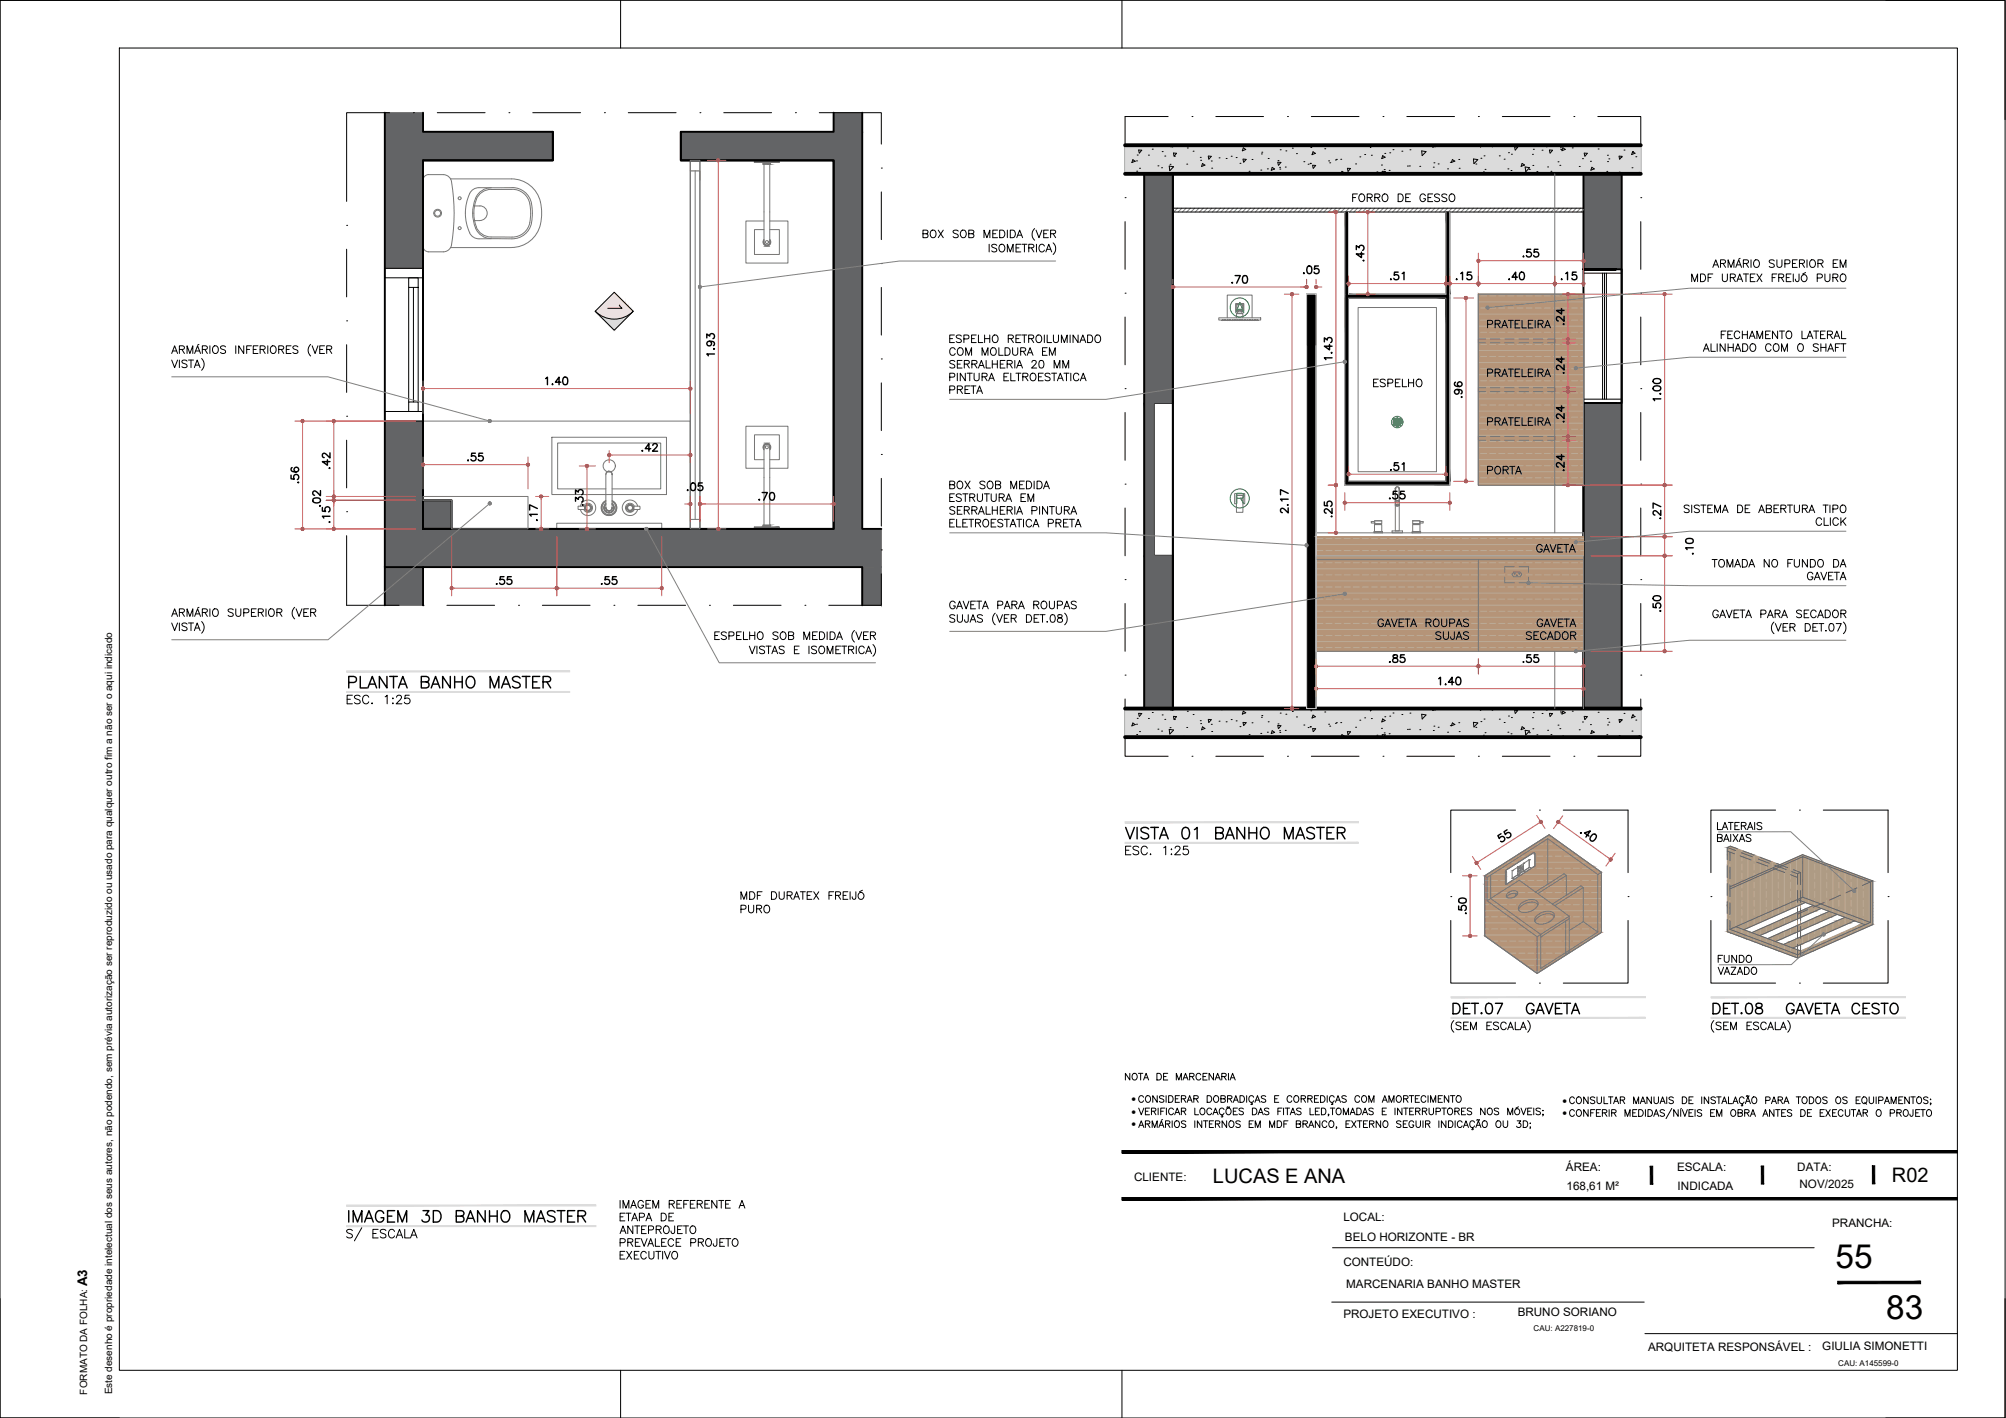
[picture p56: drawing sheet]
<svg xmlns="http://www.w3.org/2000/svg" width="420mm" height="297mm" viewBox="0 0 420 297" stroke-linecap="round" stroke-linejoin="round" font-family="sans-serif">
<defs><g id="words">
<g font-size="7">
<text x="384.5" y="265.5">55</text>
<text x="395.1" y="276.3">83</text>
</g>
<g font-size="5.7">
<text x="72" y="145.3">PLANTA BANHO MASTER</text>
<text x="234.6" y="177.1">VISTA 01 BANHO MASTER</text>
<text x="312.6" y="177.4">55</text>
<text x="72" y="257.2">IMAGEM 3D BANHO MASTER</text>
</g>
<g font-size="5.3">
<text x="303" y="213.4">DET.07 GAVETA</text>
<text x="357.7" y="213.4">DET.08 GAVETA CESTO</text>
</g>
<g font-size="4.9" fill="#c85a5a">
<text x="303.7" y="60">.15</text>
<text x="326" y="60">.15</text>
</g>
<g font-size="4.9">
<text x="314.7" y="60">.40</text>
<text x="256.8" y="60.7">.70</text>
<text x="112.9" y="81.8">1.40</text>
<text x="307.3" y="84.3" transform="rotate(-90 307.3 84.3)">.96</text>
<text x="310.4" y="100.5">PORTA</text>
<text x="63.5" y="102.3" transform="rotate(-90 63.5 102.3)">.56</text>
<text x="123.1" y="107.2" transform="rotate(-90 123.1 107.2)">.33</text>
<text x="157.7" y="106.2">.70</text>
<text x="289.6" y="105.8">.55</text>
<text x="113.6" y="110.4" transform="rotate(-90 113.6 110.4)">.17</text>
<text x="348.9" y="109.7" transform="rotate(-90 348.9 109.7)">.27</text>
<text x="348.9" y="129.5" transform="rotate(-90 348.9 129.5)">.50</text>
<text x="289.6" y="140.1">.85</text>
<text x="317.9" y="140.1">.55</text>
</g>
<g font-size="4.4" fill="#c85a5a">
<text x="282.2" y="43.4">FORRO DE GESSO</text>
<text x="69.8" y="110.8" transform="rotate(-90 69.8 110.8)">.15</text>
</g>
<g font-size="4.4">
<text x="286.5" y="55.7" transform="rotate(-90 286.5 55.7)">.43</text>
<text x="317.9" y="55">.55</text>
<text x="328.4" y="69.1" transform="rotate(-90 328.4 69.1)">.24</text>
<text x="279.8" y="76.6" transform="rotate(-90 279.8 76.6)">1.43</text>
<text x="286.5" y="82.2">ESPELHO</text>
<text x="328.4" y="79.4" transform="rotate(-90 328.4 79.4)">.24</text>
<text x="328.4" y="89.6" transform="rotate(-90 328.4 89.6)">.24</text>
<text x="133.3" y="95.6">.42</text>
<text x="69.8" y="99.5" transform="rotate(-90 69.8 99.5)">.42</text>
<text x="96.7" y="97.7">.55</text>
<text x="328.4" y="99.8" transform="rotate(-90 328.4 99.8)">.24</text>
<text x="270.6" y="108.7" transform="rotate(-90 270.6 108.7)">2.17</text>
<text x="279.8" y="109.4" transform="rotate(-90 279.8 109.4)">.25</text>
<text x="102.7" y="123.5">.55</text>
<text x="124.9" y="123.5">.55</text>
<text x="300.2" y="144.6">1.40</text>
<text x="308" y="192.6" transform="rotate(-90 308 192.6)">.50</text>
</g>
<text font-size="4.4" fill="#808080" x="320.7" y="116.8">GAVETA</text>
<g font-size="4.2">
<text x="254.1" y="247.9">LUCAS E ANA</text>
<text x="396.3" y="247.7">R02</text>
</g>
<text font-size="3.5" x="125.9" y="66">1</text>
<text font-size="2.8" x="18.3" y="269.4" transform="rotate(-90 18.3 269.4)">A3</text>
<g font-size="2.4">
<text x="328" y="245.3">ÁREA:</text>
<text x="351.3" y="245.3">ESCALA:</text>
<text x="376.4" y="245.3">DATA:</text>
<text x="237.5" y="247.3">CLIENTE:</text>
<text x="328.1" y="249.4">168,61 M²</text>
<text x="351.4" y="249.4">INDICADA</text>
<text x="376.9" y="248.9">NOV/2025</text>
<text x="281.4" y="255.9">LOCAL:</text>
<text x="383.8" y="257.1">PRANCHA:</text>
<text x="281.7" y="260">BELO HORIZONTE - BR</text>
<text x="281.4" y="265.1">CONTEÚDO:</text>
<text x="282" y="269.8">MARCENARIA BANHO MASTER</text>
<text x="317.9" y="275.7">BRUNO SORIANO</text>
<text x="281.4" y="276.1">PROJETO EXECUTIVO :</text>
<text x="345.2" y="283">ARQUITETA RESPONSÁVEL :</text>
<text x="381.7" y="282.9">GIULIA SIMONETTI</text>
</g>
<g font-size="2.1">
<text x="237" y="230.9">·</text>
<text x="237" y="233.5">·</text>
<text x="327.3" y="231.2">·</text>
<text x="327.3" y="233.9">·</text>
<text x="237" y="236.2">·</text>
<text x="18.3" y="292.1" transform="rotate(-90 18.3 292.1)">FORMATO DA FOLHA:</text>
<text x="23.5" y="292.1" transform="rotate(-90 23.5 292.1)">Este desenho é propriedade intelectual dos seus autores, não podendo, sem prévia autorização ser reproduzido ou usado para qualquer outro fim a não ser o aqui indicado</text>
</g>
<g font-size="1.7">
<text x="321.2" y="278.9">CAU: A227819-0</text>
<text x="385" y="286.1">CAU: A145599-0</text>
</g>
</g></defs>
<!-- layer: 04-BLO_mobiliario -->
<g fill="#000" stroke="#000" stroke-width=".21">
<path d="M281.7 44.4l.7 17.2v-17.2zM281.7 44.4l.7 17.2h-.7z"/>
<path d="M302.9 44.4l.8 17.2v-17.2zM302.9 44.4l.8 17.2h-.8z"/>
<path d="M273.7 61.6l2 86.8v-86.8zM273.7 61.6l2 86.8h-2z"/>
<path d="M281.7 62.4l.7 38.4v-38.4zM281.7 62.4l.7 38.4h-.7z"/>
<path d="M281.7 61.6l22 .8v-.8zM281.7 61.6l22 .8h-22z"/>
<path d="M302.9 62.4l.8 38.4v-38.4zM302.9 62.4l.8 38.4h-.8z"/>
<path d="M281.7 100.8l22 .8v-.8zM281.7 100.8l22 .8h-22z"/>
</g>
<!-- layer: 03-TRA_cinzaC -->
<g fill="#b59478" stroke="#b59478" stroke-width=".21">
<path d="M318.7 178.6l5.8-3.7 5.1 3.7z"/>
<path d="M311 195.3h24.4l-1.1 .8z"/>
<path d="M321.3 178.6l8.8 .3-.5-.3zM321.3 178.6l8.8 .3h-8.6z"/>
<path d="M318.7 178.6l2 .3 .6-.3zM318.1 178.9l.6-.3 2 .3z"/>
<path d="M321.5 178.9l12.1 2.5-3.5-2.5zM321.5 178.9l12.1 2.5h-12.1z"/>
<path d="M318.1 178.9l-2.8 3.4 5.4-3.4zM312.7 182.3l5.4-3.4-2.8 3.4z"/>
<path d="M321.5 181.4l13.9 1.3-1.8-1.3zM319.4 182.7l2.1-1.3 13.9 1.3z"/>
<path d="M312.7 182.3l2.6 1.2v-1.2zM311 183.5l1.7-1.2 2.6 1.2z"/>
<path d="M311 183.5l4.3 1.7v-1.7zM311 183.5l4.3 1.7h-4.3z"/>
<path d="M319.4 182.7l16 2.6v-2.6zM315.5 185.3l3.9-2.6 16 2.6z"/>
<path d="M311 185.2l4.5 .1zM311 185.2l4.5 .1z"/>
<path d="M311 185.3l24.4 10v-10zM311 185.3l24.4 10h-24.4z"/>
<path d="M311 195.3v.8h23.3zM311 196.1h23.3l-12.4 7.8z"/>
<path d="M275.7 112.4l56 24v-24zM275.7 112.4l56 24h-56z"/>
<path d="M309.6 61.6l22.1 40v-40zM309.6 61.6l22.1 40h-22.1z"/>
</g>
<g fill="none" stroke="#bbaa96" stroke-width=".21">
<path d="M309.6 78.5h22.1M309.6 76h22.1M309.6 73.4h22.1M309.6 70.9h22.1M309.6 68.3h22.1M309.6 65.8h22.1M309.6 63.3h22.1M310.1 79.8h1.3M310.1 77.2h1.3M310.1 74.7h1.3M310.1 72.1h1.3M310.1 69.6h1.3"/>
<path d="M310.1 67.1h1.3M310.1 64.5h1.3M310.1 62h1.3M312 79.8h1.3M312 77.2h1.3M312 74.7h1.3M312 72.1h1.3M312 69.6h1.3M312 67.1h1.3M312 64.5h1.3M312 62h1.3M313.9 79.8h1.3"/>
<path d="M313.9 77.2h1.3M313.9 74.7h1.3M313.9 72.1h1.3M313.9 69.6h1.3M313.9 67.1h1.3M313.9 64.5h1.3M313.9 62h1.3M315.8 79.8h1.3M315.8 77.2h1.3M315.8 74.7h1.3M315.8 72.1h1.3M315.8 69.6h1.3"/>
<path d="M315.8 67.1h1.3M315.8 64.5h1.3M315.8 62h1.3M317.7 79.8h1.3M317.7 77.2h1.3M317.7 74.7h1.3M317.7 72.1h1.3M317.7 69.6h1.3M317.7 67.1h1.3M317.7 64.5h1.3M317.7 62h1.3M319.6 79.8h1.3"/>
<path d="M319.6 77.2h1.3M319.6 74.7h1.3M319.6 72.1h1.3M319.6 69.6h1.3M319.6 67.1h1.3M319.6 64.5h1.3M319.6 62h1.3M321.5 79.8h1.3M321.5 77.2h1.3M321.5 74.7h1.3M321.5 72.1h1.3M321.5 69.6h1.3"/>
<path d="M321.5 67.1h1.3M321.5 64.5h1.3M321.5 62h1.3M323.4 72.1h1.3M323.4 62h1.3M325.4 72.1h1.2M325.4 62h1.2M327.3 72.1h1.2M327.3 62h1.2M329.2 79.8h1.2M329.2 77.2h1.2M329.2 74.7h1.2"/>
<path d="M329.2 72.1h1.2M329.2 69.6h1.2M329.2 67.1h1.2M329.2 64.5h1.2M329.2 62h1.2M331.1 79.8h.6M331.1 77.2h.6M331.1 74.7h.6M331.1 72.1h.6M331.1 69.6h.6M331.1 67.1h.6M331.1 64.5h.6"/>
<path d="M331.1 62h.6M309.6 98.8h22.1M309.6 96.3h22.1M309.6 93.7h22.1M309.6 91.2h22.1M309.6 88.7h22.1M309.6 86.1h22.1M309.6 83.6h22.1M309.6 81h22.1M310.1 92.5h1.3M310.1 89.9h1.3M310.1 87.4h1.3"/>
<path d="M310.1 84.8h1.3M310.1 82.3h1.3M312 92.5h1.3M312 89.9h1.3M312 87.4h1.3M312 84.8h1.3M312 82.3h1.3M313.9 92.5h1.3M313.9 89.9h1.3M313.9 87.4h1.3M313.9 84.8h1.3M313.9 82.3h1.3"/>
<path d="M315.8 92.5h1.3M315.8 89.9h1.3M315.8 87.4h1.3M315.8 84.8h1.3M315.8 82.3h1.3M317.7 92.5h1.3M317.7 89.9h1.3M317.7 87.4h1.3M317.7 84.8h1.3M317.7 82.3h1.3M319.6 92.5h1.3M319.6 89.9h1.3"/>
<path d="M319.6 87.4h1.3M319.6 84.8h1.3M319.6 82.3h1.3M321.5 97.5h1.3M321.5 95h1.3M321.5 92.5h1.3M321.5 89.9h1.3M321.5 87.4h1.3M321.5 84.8h1.3M321.5 82.3h1.3M323.4 92.5h1.3M323.4 82.3h1.3"/>
<path d="M325.4 92.5h1.2M325.4 82.3h1.2M327.3 92.5h1.2M327.3 82.3h1.2M329.2 97.5h1.2M329.2 95h1.2M329.2 92.5h1.2M329.2 89.9h1.2M329.2 87.4h1.2M329.2 84.8h1.2M329.2 82.3h1.2M331.1 97.5h.6"/>
<path d="M331.1 95h.6M331.1 92.5h.6M331.1 89.9h.6M331.1 87.4h.6M331.1 84.8h.6M331.1 82.3h.6M275.7 119.2h56M275.7 116.6h56M275.7 114.1h56M275.8 117.9h1.3M275.8 115.3h1.3M275.8 112.8h1.3"/>
<path d="M277.7 117.9h1.3M277.7 115.3h1.3M277.7 112.8h1.3M279.6 117.9h1.3M279.6 115.3h1.3M279.6 112.8h1.3M281.5 117.9h1.3M281.5 115.3h1.3M281.5 112.8h1.3M283.4 117.9h1.3M283.4 115.3h1.3M283.4 112.8h1.3"/>
<path d="M285.3 117.9h1.3M285.3 115.3h1.3M285.3 112.8h1.3M287.3 117.9h1.2M287.3 115.3h1.2M287.3 112.8h1.2M289.2 117.9h1.2M289.2 115.3h1.2M289.2 112.8h1.2M291.1 117.9h1.2M291.1 115.3h1.2M291.1 112.8h1.2"/>
<path d="M293 117.9h1.2M293 115.3h1.2M293 112.8h1.2M294.9 117.9h1.2M294.9 115.3h1.2M294.9 112.8h1.2M296.8 117.9h1.2M296.8 115.3h1.2M296.8 112.8h1.2M298.7 117.9h1.3M298.7 115.3h1.3M298.7 112.8h1.3"/>
<path d="M300.6 117.9h1.3M300.6 115.3h1.3M300.6 112.8h1.3M302.5 117.9h1.3M302.5 115.3h1.3M302.5 112.8h1.3M304.4 117.9h1.3M304.4 115.3h1.3M304.4 112.8h1.3M306.3 117.9h1.3M306.3 115.3h1.3M306.3 112.8h1.3"/>
<path d="M308.2 117.9h1.3M308.2 115.3h1.3M308.2 112.8h1.3M309.6 101.4h22.1M310.1 117.9h1.3M310.1 115.3h1.3M310.1 112.8h1.3M312 117.9h1.3M312 115.3h1.3M312 112.8h1.3M313.9 117.9h1.3M313.9 115.3h1.3"/>
<path d="M313.9 112.8h1.3M315.8 117.9h1.3M315.8 115.3h1.3M315.8 112.8h1.3M317.7 117.9h1.3M317.7 115.3h1.3M317.7 112.8h1.3M321.5 100.1h1.3M329.2 100.1h1.2M331.1 100.1h.6M275.7 134.4h56M275.7 131.9h56"/>
<path d="M275.7 129.3h56M275.7 126.8h56M275.7 124.2h56M275.7 121.7h56M275.8 135.7h1.3M275.8 133.1h1.3M275.8 130.6h1.3M275.8 128h1.3M275.8 125.5h1.3M275.8 123h1.3M275.8 120.4h1.3M277.7 135.7h1.3"/>
<path d="M277.7 133.1h1.3M277.7 130.6h1.3M277.7 128h1.3M277.7 125.5h1.3M277.7 123h1.3M277.7 120.4h1.3M279.6 135.7h1.3M279.6 133.1h1.3M279.6 130.6h1.3M279.6 128h1.3M279.6 125.5h1.3M279.6 123h1.3"/>
<path d="M279.6 120.4h1.3M281.5 135.7h1.3M281.5 133.1h1.3M281.5 130.6h1.3M281.5 128h1.3M281.5 125.5h1.3M281.5 123h1.3M281.5 120.4h1.3M283.4 135.7h1.3M283.4 133.1h1.3M283.4 130.6h1.3M283.4 128h1.3"/>
<path d="M283.4 125.5h1.3M283.4 123h1.3M283.4 120.4h1.3M285.3 135.7h1.3M285.3 133.1h1.3M285.3 130.6h1.3M285.3 128h1.3M285.3 125.5h1.3M285.3 123h1.3M285.3 120.4h1.3M287.3 135.7h1.2M287.3 133.1h1.2"/>
<path d="M287.3 130.6h1.2M287.3 128h1.2M287.3 125.5h1.2M287.3 123h1.2M287.3 120.4h1.2M289.2 133.1h1.2M289.2 130.6h1.2M289.2 128h1.2M289.2 125.5h1.2M289.2 123h1.2M289.2 120.4h1.2M291.1 133.1h1.2"/>
<path d="M291.1 130.6h1.2M291.1 128h1.2M291.1 125.5h1.2M291.1 123h1.2M291.1 120.4h1.2M293 133.1h1.2M293 130.6h1.2M293 128h1.2M293 125.5h1.2M293 123h1.2M293 120.4h1.2M294.9 133.1h1.2"/>
<path d="M294.9 130.6h1.2M294.9 128h1.2M294.9 125.5h1.2M294.9 123h1.2M294.9 120.4h1.2M296.8 135.7h1.2M296.8 133.1h1.2M296.8 130.6h1.2M296.8 128h1.2M296.8 125.5h1.2M296.8 123h1.2M296.8 120.4h1.2"/>
<path d="M298.7 135.7h1.3M298.7 133.1h1.3M298.7 130.6h1.3M298.7 128h1.3M298.7 125.5h1.3M298.7 123h1.3M298.7 120.4h1.3M300.6 135.7h1.3M300.6 133.1h1.3M300.6 130.6h1.3M300.6 128h1.3M300.6 125.5h1.3"/>
<path d="M300.6 123h1.3M300.6 120.4h1.3M302.5 135.7h1.3M302.5 133.1h1.3M302.5 130.6h1.3M302.5 128h1.3M302.5 125.5h1.3M302.5 123h1.3M302.5 120.4h1.3M304.4 135.7h1.3M304.4 133.1h1.3M304.4 130.6h1.3"/>
<path d="M304.4 128h1.3M304.4 125.5h1.3M304.4 123h1.3M304.4 120.4h1.3M306.3 135.7h1.3M306.3 133.1h1.3M306.3 130.6h1.3M306.3 128h1.3M306.3 125.5h1.3M306.3 123h1.3M306.3 120.4h1.3M308.2 135.7h1.3"/>
<path d="M308.2 133.1h1.3M308.2 130.6h1.3M308.2 128h1.3M308.2 125.5h1.3M308.2 123h1.3M308.2 120.4h1.3M310.1 135.7h1.3M310.1 133.1h1.3M310.1 130.6h1.3M310.1 128h1.3M310.1 125.5h1.3M310.1 123h1.3"/>
<path d="M310.1 120.4h1.3M312 135.7h1.3M312 133.1h1.3M312 130.6h1.3M312 128h1.3M312 125.5h1.3M312 123h1.3M312 120.4h1.3M313.9 135.7h1.3M313.9 133.1h1.3M313.9 130.6h1.3M313.9 128h1.3"/>
<path d="M313.9 125.5h1.3M313.9 123h1.3M313.9 120.4h1.3M315.8 135.7h1.3M315.8 133.1h1.3M315.8 130.6h1.3M315.8 128h1.3M315.8 125.5h1.3M315.8 123h1.3M315.8 120.4h1.3M317.7 133.1h1.3M317.7 130.6h1.3"/>
<path d="M317.7 128h1.3M317.7 125.5h1.3M317.7 123h1.3M317.7 120.4h1.3M319.6 133.1h1.3M319.6 130.6h1.3M319.6 128h1.3M319.6 125.5h1.3M319.6 123h1.3M319.6 120.4h1.3M321.5 133.1h1.3M321.5 130.6h1.3"/>
<path d="M321.5 128h1.3M321.5 125.5h1.3M321.5 123h1.3M321.5 120.4h1.3M323.4 133.1h1.3M323.4 130.6h1.3M323.4 128h1.3M323.4 125.5h1.3M323.4 123h1.3M323.4 120.4h1.3M325.4 135.7h1.2M325.4 133.1h1.2"/>
<path d="M325.4 130.6h1.2M325.4 128h1.2M325.4 125.5h1.2M325.4 123h1.2M325.4 120.4h1.2M327.3 135.7h1.2M327.3 133.1h1.2M327.3 130.6h1.2M327.3 128h1.2M327.3 125.5h1.2M327.3 123h1.2M327.3 120.4h1.2"/>
<path d="M329.2 135.7h1.2M329.2 133.1h1.2M329.2 130.6h1.2M329.2 128h1.2M329.2 125.5h1.2M329.2 123h1.2M329.2 120.4h1.2M331.1 135.7h.6M331.1 133.1h.6M331.1 130.6h.6M331.1 128h.6M331.1 125.5h.6"/>
<path d="M331.1 123h.6M331.1 120.4h.6M319.4 178.1h9.5M320 179.4h.1M321.9 179.4h1.3M321.9 176.8h1.3M323.4 175.5h2M323.8 179.4h1.3M323.8 176.8h1.3M325.7 179.4h1.3M325.7 176.8h1.3M327.6 179.4h1.3"/>
<path d="M329.5 179.4h1.2M362.3 177.3v1.1M362.3 179.1v1.2M363.6 177.7v18.1M364.8 178.2v.2M364.8 179.1v1.2M366.1 178.6v15.8M367.4 179.1v1.2M368.7 179.6v13.6M376.3 179.6v10.3M377.5 179.1v1.2M378.8 179.5v9.8"/>
<path d="M380.1 180v.3M311 195.9h23.6M311 193.3h24.4M311 190.8h24.4M311 188.2h24.4M311 185.7h24.4M311 194.6h.8M311 192.1h.8M311 189.5h.8M311 187h.8M311 184.4h.8M311.5 183.2h3.8"/>
<path d="M312.4 194.6h1.3M312.4 192.1h1.3M312.4 189.5h1.3M312.4 187h1.3M312.4 184.4h1.3M312.5 197.1h1.2M313.5 181.9h.2M314.3 198.4h16.3M314.3 197.1h1.3M314.3 194.6h1.3M314.3 192.1h1.3M314.3 189.5h1.3"/>
<path d="M314.3 187h1.3M314.3 184.4h1M314.3 181.9h1.3M315.4 180.6h2.6M316.2 199.7h1.3M316.2 197.1h1.3M316.2 194.6h1.3M316.2 192.1h1.3M316.2 189.5h1.3M316.2 187h1.3M316.8 184.4h.7M318.1 199.7h1.3"/>
<path d="M318.1 197.1h1.3M318.1 194.6h1.3M318.1 192.1h1.3M318.1 189.5h1.3M318.1 187h1.3M318.1 184.4h1.3M318.7 183.2h16.7M320 199.7h1.3M320 197.1h1.3M320 194.6h1.3M320 192.1h1.3M320 189.5h1.3"/>
<path d="M320 187h1.3M320 184.4h1.3M320.7 181.9h.6M321.5 180.6h11M321.9 199.7h1.3M321.9 197.1h1.3M321.9 194.6h1.3M321.9 192.1h1.3M321.9 189.5h1.3M321.9 187h1.3M321.9 184.4h1.3M321.9 181.9h1.3"/>
<path d="M323.8 199.7h1.3M323.8 197.1h1.3M323.8 194.6h1.3M323.8 192.1h1.3M323.8 189.5h1.3M323.8 187h1.3M323.8 184.4h1.3M323.8 181.9h1.3M325.7 199.7h1.3M325.7 197.1h1.3M325.7 194.6h1.3M325.7 192.1h1.3"/>
<path d="M325.7 189.5h1.3M325.7 187h1.3M325.7 184.4h1.3M325.7 181.9h1.3M327.6 199.7h1M327.6 197.1h1.3M327.6 194.6h1.3M327.6 192.1h1.3M327.6 189.5h1.3M327.6 187h1.3M327.6 184.4h1.3M327.6 181.9h1.3"/>
<path d="M329.5 197.1h1.3M329.5 194.6h1.3M329.5 192.1h1.3M329.5 189.5h1.3M329.5 187h1.3M329.5 184.4h1.3M329.5 181.9h1.3M331.4 197.1h1.2M331.4 194.6h1.3M331.4 192.1h1.3M331.4 189.5h1.3M331.4 187h1.3"/>
<path d="M331.4 184.4h1.3M331.4 181.9h1.3M333.4 194.6h1.2M333.4 192.1h1.2M333.4 189.5h1.2M333.4 187h1.2M333.4 184.4h1.2M333.4 181.9h.8M335.3 194.6h.1M335.3 192.1h.1M335.3 189.5h.1M335.3 187h.1"/>
<path d="M335.3 184.4h.1M362.3 181v1.3M362.3 182.9v1.3M362.3 184.8v1.3M362.3 186.7v1.3M362.3 188.6v1.3M362.3 190.5v1.3M362.3 192.4v1.3M362.3 194.3v1.1M364.8 181v1.3M364.8 182.9v1.3M364.8 184.8v1.3"/>
<path d="M364.8 186.7v1.3M364.8 188.6v1.3M364.8 190.5v1.3M364.8 192.4v1.3M364.8 194.3v1.3M364.8 196.2v.1M366.1 195.1v1.7M367.4 181v1.3M367.4 182.9v1.3M367.4 184.8v1.3M367.4 186.7v1.3M367.4 188.6v1.3"/>
<path d="M367.4 190.5v1.3M367.4 192.4v1.3M367.4 195.2v.4M367.4 196.2v1.1M368.7 194.6v1.3M368.7 196v1.7M369.9 180.1v.2M369.9 181v1.3M369.9 182.9v1.3M369.9 184.8v1.3M369.9 186.7v1.3M369.9 188.6v1.3"/>
<path d="M369.9 190.5v1.3M369.9 192.4v.3M369.9 194.3v1.1M369.9 196.5v1M369.9 198.1v.1M371.2 180.5v11.6M371.2 193.5v1.3M371.2 196.2v2.5M372.5 181v1.3M372.5 182.9v1.3M372.5 184.8v1.3M372.5 186.7v1.3"/>
<path d="M372.5 188.6v1.3M372.5 190.5v1.1M372.5 192.9v.8M372.5 196.2v.8M372.5 197.4v.1M372.5 198.1v1.1M373.7 180.7v10.3M373.7 192.3v1.4M373.7 195.1v1.3M373.7 197.8v1.8M375 180.2v.1M375 181v1.3"/>
<path d="M375 182.9v1.3M375 184.8v1.3M375 186.7v1.3M375 188.6v1.3M375 192.4v.8M375 194.5v1.1M375 197.2v.3M375 198.1v1.3M376.3 191.2v1.4M376.3 193.9v1.4M376.3 196.6v1.7M376.3 198.9v1.7"/>
<path d="M377.5 181v1.3M377.5 182.9v1.3M377.5 184.8v1.3M377.5 186.7v1.3M377.5 188.6v.7M377.5 190.7v1.1M377.5 193.4v.3M377.5 194.3v.4M377.5 196.2v1.3M377.5 199v.4M378.8 190.1v1.4M378.8 192.8v1.4"/>
<path d="M378.8 195.5v1.6M378.8 198.5v1.1M380.1 181v1.3M380.1 182.9v1.3M380.1 184.8v1.3M380.1 186.7v1.3M380.1 188.6v1.3M380.1 190.5v.4M380.1 192.4v1.2M380.1 195v.6M380.1 196.2v.4M380.1 198.1v1"/>
<path d="M381.4 180.5v9.8M381.4 191.7v1.3M381.4 194.4v1.6M381.4 197.3v1.2M382.6 181v1.3M382.6 182.9v1.3M382.6 184.8v1.3M382.6 186.7v1.3M382.6 188.6v1.3M382.6 190.5v.2M382.6 191.1v.7M382.6 192.4v.1"/>
<path d="M382.6 194.3v1.1M382.6 196.8v.7M383.9 181.4v10.5M383.9 193.3v1.6M383.9 196.2v1.2M385.2 194.3h.1M385.2 181.9v.4M385.2 182.9v1.3M385.2 184.8v1.3M385.2 186.7v1.3M385.2 188.6v1.3M385.2 190.5v1.2"/>
<path d="M385.2 192.7v1M385.2 196.2v.6M386.4 182.4v11.4M386.4 195.1v1.2M387.7 182.9v1.3M387.7 184.8v1.3M387.7 186.7v1.3M387.7 188.6v1.3M387.7 190.5v1.3M387.7 192.4v.8M387.7 194.5v1.1M389 183.3v9.8"/>
<path d="M389 194v1.1M390.2 183.8v.4M390.2 184.8v1.3M390.2 186.7v1.3M390.2 188.6v1.3M390.2 190.5v1.3M390.2 192.4v1.3M390.2 194.3v.3M391.5 184.3v9.7M317.8 200.9h8.8M320 202.2h1.3M321.4 203.5h1.2"/>
<path d="M321.9 202.2h1.3M323.8 202.2h.8M375 200v.1M377.5 200v.2"/>
</g>
<!-- layer: ARQ-TOMADAS -->
<g fill="#d7ebd2" stroke="#d7ebd2" stroke-width=".21">
<path d="M315.2 118.7l4.9 .6v-.6zM315.2 118.7l4.9 .6h-4.9z"/>
<path d="M318.8 119.3l1.3 .4v-.4zM318.8 119.3l1.3 .4h-.8z"/>
<path d="M316.5 119.3l2.8 .4-.5-.4zM316.5 119.3l2.8 .4h-2.3z"/>
<path d="M315.2 119.3l1.8 .4-.5-.4zM315.2 119.3l1.8 .4h-1.8z"/>
<path d="M319.3 119.7l.8 1.3v-1.3zM319.3 119.7l.8 1.3h-.8z"/>
<path d="M317 119.7l2.3 1.3v-1.3zM317 119.7l2.3 1.3h-2.3z"/>
<path d="M315.2 119.7l1.8 1.3v-1.3zM315.2 119.7l1.8 1.3h-1.8z"/>
<path d="M319.3 121l.8 .4v-.4zM318.8 121.4l.5-.4 .8 .4z"/>
<path d="M317 121l1.8 .4 .5-.4zM316.5 121.4l.5-.4 1.8 .4z"/>
<path d="M315.2 121l1.3 .4 .5-.4zM315.2 121l1.3 .4h-1.3z"/>
<path d="M315.2 121.4l4.9 .7v-.7zM315.2 121.4l4.9 .7h-4.9z"/>
</g>
<g fill="#000" stroke="#000" stroke-width=".21">
<path d="M317.1 119.8l1.5 .3-.2-.3zM317.1 119.8l1.5 .3h-1.8z"/>
<path d="M316.7 120.3h.5zM316.7 120.3h.5z"/>
<path d="M316.8 120.2h.3zM316.8 120.2h.3z"/>
<path d="M316.8 120.1h.4zM316.8 120.1h.4z"/>
<path d="M316.8 120.1l.3 .1zM316.8 120.2h.3z"/>
<path d="M316.8 120.2h.3zM316.8 120.2h.3z"/>
<path d="M316.8 120.2h.3zM316.8 120.2h.3z"/>
<path d="M316.7 120.2h.4zM316.7 120.2h.4z"/>
<path d="M316.8 120.1h.3zM316.8 120.1h.3z"/>
<path d="M316.8 120.1h.3zM316.8 120.1h.3z"/>
<path d="M316.7 120.2l.4 .1zM316.7 120.2l.4 .1z"/>
<path d="M316.7 120.3h.4zM316.7 120.3h.4z"/>
<path d="M316.8 120.1h.3zM316.8 120.1h.3z"/>
<path d="M316.7 120.3h.5zM316.7 120.3h.5z"/>
<path d="M316.8 120.1h.4zM316.8 120.1h.4z"/>
<path d="M316.8 120.1h.4zM316.8 120.1h.3z"/>
<path d="M316.7 120.3h.5zM316.7 120.3h.5z"/>
<path d="M317.3 120.2h.8zM317.3 120.2h.8z"/>
<path d="M316.8 120.5h.8zM316.8 120.5h.8z"/>
<path d="M316.8 120.5h.8zM316.8 120.5h.8z"/>
<path d="M316.8 120.5h.8zM316.8 120.5h.8z"/>
<path d="M316.8 120.5l.8 .1zM316.8 120.5l.8 .1z"/>
<path d="M316.8 120.6h.8zM316.8 120.6h.8z"/>
<path d="M316.8 120.6h.8zM316.8 120.6h.8z"/>
<path d="M316.8 120.5h.8zM316.8 120.5h.8z"/>
<path d="M316.9 120.6h.7zM316.9 120.6h.7z"/>
<path d="M316.9 120.6h.7zM316.9 120.6h.7z"/>
<path d="M316.8 120.4h.8zM316.8 120.4l.8 .1z"/>
<path d="M316.9 120.6h.8zM316.9 120.6h.8z"/>
<path d="M316.7 120.4h1zM316.7 120.4h1z"/>
<path d="M316.7 120.4h1zM316.7 120.4h.9z"/>
<path d="M316.7 120.4h1zM316.7 120.4h1z"/>
<path d="M316.9 120.6h.8zM316.9 120.6h.8z"/>
<path d="M316.9 120.6h.8zM316.9 120.6h.8z"/>
<path d="M317.8 120.6h.7zM317.8 120.6h.7z"/>
<path d="M317.3 120.1h.8zM317.3 120.1h.8z"/>
<path d="M317.3 120.1l.8 .1zM317.3 120.1l.8 .1z"/>
<path d="M317.3 120.2h.8zM317.3 120.2h.8z"/>
<path d="M317.3 120.2h.8zM317.3 120.2h.8z"/>
<path d="M317.3 120.2h.8zM317.3 120.2h.8z"/>
<path d="M317.3 120.2l.8 .1zM317.3 120.2l.8 .1z"/>
<path d="M317.3 120.1h.8zM317.3 120.1h.9z"/>
<path d="M317.3 120.1h.8zM317.3 120.1h.8z"/>
<path d="M317.2 120.1h1zM317.2 120.1h1z"/>
<path d="M317.3 120.3h.9zM317.3 120.3h.9z"/>
<path d="M317.3 120.3h.9zM317.3 120.3h.9z"/>
<path d="M317.2 120.3h1zM317.2 120.3h1z"/>
<path d="M317.2 120.1h1zM317.2 120.1h1z"/>
<path d="M317.2 120.3h1zM317.2 120.3h1z"/>
<path d="M317.2 120.1h1zM317.2 120.1h1z"/>
<path d="M317.8 120.6h.7zM317.7 120.6h.8z"/>
<path d="M317.7 120.6h.8zM317.7 120.6h.8z"/>
<path d="M316.9 120.6l1.5 .2 .1-.2zM316.9 120.6l1.5 .2h-1.3z"/>
<path d="M317.8 120.6h.7zM317.8 120.6h.7z"/>
<path d="M318.2 120.1h.4zM318.2 120.1h.4z"/>
<path d="M318.2 120.1h.4zM318.2 120.1h.4z"/>
<path d="M317.8 120.6h.8zM317.8 120.6h.7z"/>
<path d="M318.3 120.1h.3zM318.3 120.1h.3z"/>
<path d="M318.3 120.1h.3zM318.3 120.1h.3z"/>
<path d="M317.8 120.6h.8zM317.8 120.6h.8z"/>
<path d="M317.8 120.6h.8zM317.8 120.6h.8z"/>
<path d="M318.3 120.1h.3zM318.3 120.1h.3z"/>
<path d="M318.3 120.1h.3zM318.3 120.1h.3z"/>
<path d="M317.8 120.5h.8zM317.8 120.5l.8 .1z"/>
<path d="M318.3 120.1l.3 .1zM318.3 120.1l.3 .1z"/>
<path d="M317.8 120.5h.8zM317.8 120.5h.8z"/>
<path d="M317.8 120.5h.8zM317.8 120.5h.8z"/>
<path d="M317.8 120.5h.8zM317.8 120.5h.8z"/>
<path d="M318.3 120.2h.3zM318.3 120.2h.3z"/>
<path d="M318.3 120.2h.4zM318.3 120.2h.4z"/>
<path d="M318.3 120.2h.4zM318.3 120.2h.4z"/>
<path d="M317.8 120.4l.9 .1zM317.8 120.4l.9 .1z"/>
<path d="M317.8 120.5h.9zM317.8 120.5h.8z"/>
<path d="M318.3 120.2h.4zM318.3 120.2h.4z"/>
<path d="M318.3 120.2l.4 .1zM318.3 120.2l.4 .1z"/>
<path d="M317.7 120.4h1zM317.7 120.4h1z"/>
<path d="M317.7 120.4h1zM317.7 120.4h1z"/>
<path d="M317.8 120.4h.9zM317.8 120.4h.9z"/>
<path d="M318.3 120.3h.4zM318.3 120.3h.4z"/>
<path d="M318.3 120.3h.4zM318.3 120.3h.4z"/>
<path d="M318.3 120.3h.4zM318.2 120.3h.5z"/>
<path d="M318.2 120.3h.5zM318.2 120.3h.5z"/>
<path d="M316.7 120.3h2.1zM316.7 120.3h2.1z"/>
<path d="M316.7 120.3l2 .1 .1-.1zM316.7 120.3l2 .1z"/>
</g>
<!-- layer: 04-BLO_mobiliario -->
<g fill="none" stroke="#767676" stroke-width=".21">
<path d="M144.6 33.6h2v77.2h-2zM144.6 33.6h30v77.2h-30zM144.6 35.8h2v2M145.6 35.8v73M158 33.6h5.2v.4h-5.2zM159.8 34l.1 .1M159.8 34.1h1.6v.3h-1.6zM160 34.4v16.3M161.2 34.4v16.3M161.4 34v.1M160 48.1h-2v5.2h5.2v-5.2h-2M160 46.3h-3.8v8.8h8.8v-8.8h-3.8"/>
<path d="M160 50.2a.82 .82 0 0 0 0 1.1 .82 .82 0 0 0 1.2 0 .82 .82 0 0 0 0-1.1M160 50.3a.74 .74 0 0 0 .6 1.1 .74 .74 0 0 0 .6-1.1M160 50.4a.66 .66 0 0 0 .6 1 .66 .66 0 0 0 .6-1M160 50.7a.6 .6 0 0 0 .6 .6 .6 .6 0 0 0 .6-.6M160 51.6h1.2M255.3 66.6h8.8v.4h-8.8zM255.9 67.1h.2M255.9 67v.1M256 67.1h.1M256.1 67.1h.1M256.1 67h.1M256.1 67v.1"/>
<path d="M256.5 67.1h.1M256.5 67v.1M256.6 67.1h.1M256.6 67h.1M256.6 67v.1M257 67.1h.1M257 67v.1M257 66.6v-4.8h5.3v4.8M257.1 67.1h.1M257.5 67v.1M257.5 67.1h.1M257.6 67.1h.1"/>
<path d="M257.6 67h.1M257.6 67v.1M258 67v.1M258 67.1h.1M258.1 67.1h.1M258.2 67.1h.1M258.6 67v.1M258.6 67.1h.1M258.7 67.1h.1M258.7 67h.1M258.7 67v.1M259 67l.2 .1"/>
<path d="M259 66.6v-1h1.3v1M259 65.7h1.3M259.1 63.8h1.2v1.2h-1.2zM259.1 67.1h.1M259.2 67.1h.1M259.2 67h.1M259.2 67h.4M259.2 65.4v.2M259.3 65.3h.7M259.3 65.3h.1M259.3 65.3l-.5-.1v-1.6h1.7v1.6l-.5 .1M259.4 65.2h-.5v-1.5h1.5v1.5h-.4"/>
<path d="M259.4 65.1v-.1h.6v.1M259.6 67h.1M259.6 67l.1 .1M259.6 67.1h.1M259.7 67.1h.1M259.7 67h.1M259.7 67l.5 .1M259.7 67v.1M260.1 65.4l.1 .2M260.1 67.1h.1M260.2 67.1h.1M260.2 67v.1"/>
<path d="M260.2 67h.1M260.6 67l.2 .1M260.6 67.1h.2M260.6 67.1h.1M260.8 67.1h.1M261.1 67l.2 .1M261.2 67.1h.1M261.3 67.1h.1M261.3 67h.1M261.3 67v.1M261.7 67l.1 .1M261.7 67.1h.1"/>
<path d="M261.8 67.1h.1M262.2 67l.1 .1M262.2 67.1h.1M262.3 67.1h.1M262.3 67h.1M262.3 67v.1M262.7 67.1h.1M262.7 67v.1M262.8 67.1h.1M263.2 67v.1M263.2 67.1h.1M263.3 67.1h.1"/>
<path d="M263.4 67v.1M263.4 67h.1M309.6 61.6h22.1v40h-22.1zM311.1 71h-1.5v.8h1.5M312.2 71.8h2M312.2 71h2M315.2 71.8h2M315.2 71h2M318.2 71.8h2M318.2 71h2M321.2 71.8h2M321.2 71h2"/>
<path d="M324.1 71h1.5v.8h-1.5M88.6 88.2h56v22.6h-56zM115.6 91.6h24v12h-24zM127.5 98.7l.1 .1a.65 .65 0 0 1 .6 .6M127.5 98.8a.7 .7 0 0 0-.6 .6M127.5 98.7a.66 .66 0 0 0-.6 .7v7.1M127.5 98.7l.5 .2 .2 .4M128.2 99.4v6.1M128.2 99.3v.1zM160 96.3h-2v-5.2h5.2v5.2h-2M160 98.1h-3.8v-8.8h8.8v8.8h-3.8M160 94.2a.81 .81 0 0 1 .1-1.1 .81 .81 0 0 1 1.1 0 .81 .81 0 0 1 0 1.1"/>
<path d="M160 94.1a.75 .75 0 0 1 .1-1 .75 .75 0 0 1 1 0 .75 .75 0 0 1 .1 1M160 94a.66 .66 0 0 1 .6-1 .66 .66 0 0 1 .6 1M160 93.7a.6 .6 0 0 1 .6-.6 .6 .6 0 0 1 .6 .6M160 93.6v16.4M160 92.8h1.2M161.2 93.6v16.4M311.1 81.2h-1.5v.8h1.5M311.1 91.4h-1.5v.8h1.5M312.2 82h2M312.2 81.2h2M312.2 92.2h2M312.2 91.4h2"/>
<path d="M315.2 82h2M315.2 81.2h2M315.2 92.2h2M315.2 91.4h2M318.2 82h2M318.2 81.2h2M318.2 92.2h2M318.2 91.4h2M321.2 82h2M321.2 81.2h2M321.2 92.2h2M321.2 91.4h2"/>
<path d="M324.1 81.2h1.5v.8h-1.5M324.1 91.4h1.5v.8h-1.5M88.6 104h22v6.8h-16v-6h-6zM116.6 109.6h22v1.2h-22zM126.9 102.4h-10.1v-9.6h21.6v9.6h-10.2M126.9 106.4l.1 .2M126.9 105.6a.97 .97 0 0 0 0 1.4 .97 .97 0 0 0 1.3 0 .97 .97 0 0 0 0-1.4M126.9 106.4l.3 .5 .4 .1M126.9 105.1a1.43 1.43 0 0 0-.5 2.2 1.43 1.43 0 0 0 2.3 0 1.43 1.43 0 0 0-.5-2.2M126.9 105.5a1.1 1.1 0 0 0-.2 1.6 1.1 1.1 0 0 0 1.7 0 1.1 1.1 0 0 0-.2-1.6M126.9 106.4a.65 .65 0 0 0 1 .5M126.9 105.6a1.04 1.04 0 0 0-.1 1.5 1.04 1.04 0 0 0 1.5 0 1.04 1.04 0 0 0-.1-1.5 1.04 1.04 0 0 1 .1 1.5 1.04 1.04 0 0 1-1.5 0 1.04 1.04 0 0 1 .1-1.5z"/>
<path d="M126.9 106.3v.1M126.9 106.5l.1 .1M127 106.6l.1 .3zM127.1 106.9l.2 .1zM127.1 106.9h.1M127.3 107h.3M127.7 107h-.1M127.8 107h-.1M127.9 106.9l-.2 .1M128.1 106.7l-.2 .2M128.1 106.6v.1M128.2 106.6l-.4 .4"/>
<path d="M128.2 106.3h.1M128.2 106.4l-.1 .4-.5 .2M128.2 106.4v.2M128.2 106.4l-.3 .5M128.2 105.5v.9M131.3 106.2v.3M131.3 106.6h.1M131.3 106.2h.1M131.3 106.1v.1M131.6 107h.1M131.6 105.8a.71 .71 0 0 0 0 1.2M131.6 107l.4 .1"/>
<path d="M131.7 107h.1M131.7 105.7l-.1 .1M131.7 105.7h.1M131.8 107h.1M131.8 105.7h.1M131.8 105.7h-.1M131.8 107l.2 .1M131.9 105.7l-.3 .1M132 105.7h.2M132 105.7h-.1M132.1 105.7h.1M132.1 107l-.1 .1"/>
<path d="M132.1 107h.1M132.2 107h-.1M132.2 105.7h.1M132.2 105.7a.7 .7 0 0 1 .4 .8 .7 .7 0 0 1-.6 .6M132.6 106l1.4 .1v.6h-1.4M132.6 106v.2M132.6 106v.1M132.6 106.2h.1M132.6 106.6h.1M132.6 106.6v.1M132.6 106.2l.1 .2M132.7 106.4l-.1 .2"/>
<path d="M132.8 106a.95 .95 0 0 0-1.4-.4 .95 .95 0 0 0 0 1.5 .95 .95 0 0 0 1.4-.4M133.6 106a1.64 1.64 0 0 0-2.6-1 1.64 1.64 0 0 0 0 2.7 1.64 1.64 0 0 0 2.6-1M144.6 108.8h2v2M158 110.4h5.2v.4h-5.2zM159.8 110h1.6v.3h-1.6zM159.9 110.3l-.1 .1M161.4 110.3v.1M259 105.5h-.4v-2.1h2.1v2.1h-.4M259 105.2l-.1-1.5h1.5l-.1 1.5M259 103.8h1.3v3.5h-1.3zM321.4 178.7h.1M321.4 178.8l-.1-.2-6 3.8v2.8"/>
<path d="M321.4 178.8h.1M321.5 178.8v2.6M324.2 175.7l10.5 7.5M311 183.5l13.5-8.6 10.9 7.8v12.6l-13.5 8.6-10.9-7.8zM311.5 183.8v4.9M312.2 183.3l12-7.6v9.5M312.2 183.3l-.7 .5-.5-.3M312.2 183.3v4.9l6-3.8 3.4 2.4M315.3 182.3l6-3.7 .2 .3v2.5l-6 3.9-.2-.1zM315.3 182.4h.1M315.3 185.2l.1 .1M315.3 182.4l.2 .3v2.5"/>
<path d="M315.4 185.3h.1M315.5 185.3h.1M315.5 182.7h.1M315.6 185.2l-.1 .1M315.8 187.1a1.45 1.45 0 0 1 2.1-.1 1.44 1.44 0 0 1-2.4 .8zM316.7 182.4h.1M316.7 182.4v1.6M316.7 183.7h.1M316.7 184h.1M316.8 182.4h.1M317.5 187.2v.5M317.8 187.4a1.64 1.64 0 0 0-2.2 .5"/>
<path d="M317.9 181.6h.1M317.9 183.2h.1M317.9 181.6v.1M317.9 182.6h.1M317.9 182h.1M317.9 181.7l-1.1 .7M317.9 181.7v1.5M317.9 183h.1M317.9 181.8v.2M317.9 182.4h.1M318.3 182.3v.1M318.3 182.3h.1"/>
<path d="M318.3 181.7l.2-.4 .5 .1v.7M318.3 181.7l-.2 .3v.7l.4 .1M318.3 189.6l1.1-.8a1.94 1.94 0 0 1 2.7 .3v.5a2.87 2.87 0 0 1-3.9 1.1l-.1-.1a.89 .89 0 0 1 .2-1zM318.3 182.4h.1M318.3 181.7h.1M318.3 181.9l.1 .1M318.3 182.7l.2 .1M318.4 182.4h-.1M318.4 181.6l-.1 .1M318.4 181.5h.1M318.4 181.5v.1M318.5 182.2l-.2 .1"/>
<path d="M318.5 181.8l-.2 .1M318.5 182.2h.1M318.5 182.2l-.1 .2M318.5 182h-.1M318.5 181.8h.1M318.5 181.9l-.1 .1M318.5 181.9h.1M318.6 181.8h.1M318.6 181.8l-.1 .1M318.7 181.8h.1M318.8 182l-.5 .7-.2-.1M318.8 181.4v.4"/>
<path d="M318.8 181.8v.2M318.8 182l.2 .1M319 182.1l-.5 .7M319.1 182.5h.1M319.1 180.9h.1M319.1 182.2h.1M319.1 180.9l-1.2 .7M319.1 180.9v1.3M319.1 182.2v.3M320.3 181.7h.1M320.3 180.1h.1M320.3 181.7l-3.5 2.3"/>
<path d="M320.3 180.1v1.6M320.3 180.1l-1.2 .8M320.3 181.7l-3.6 2.3M321.5 181.4l-6 3.8M321.5 181.4h.1M321.6 186.8l6-3.8 .5 .4v4.1M321.9 196.2v7.7M322.1 189.6a2.2 2.2 0 0 0-3.1-.1l-.5 .4-.4 .6M322.1 187.2l3 2.2M324.7 193l-.2 .1 .7-.5 .3-.6a.97 .97 0 0 0-1.2-1.1l-1 .1-.8 .4a1.35 1.35 0 0 0-1 1.7 2.41 2.41 0 0 0 3 0M325.1 189.4l6-3.8 .5 .3v7.2M325.5 192a2.26 2.26 0 0 0-3-.1l-.7 .6-.3 .5"/>
<path d="M325.6 189.7l3.1 2.2M327.9 192.9l-5.2 3.4v6.6l6-3.8M327.9 192.9v7l.8-.5v-.3M328.1 183.4l-6 3.8-.5-.4M328.7 191.9l-6 3.8-10.5-7.5-.7 .5 10.4 7.5 .8-.5v.6M328.7 191.9v.6l-.8 .4M328.7 192.5v6.6M331.6 185.9l-6 3.8-.5-.3M331.6 193.1l-2.9 1.8M331.6 193.1l3.1 2.1M334.7 195.2l-6 3.9M335.4 182.7l-.7 .5v12"/>
<circle cx="160.6" cy="50.7" r=".3"/>
<circle cx="127.6" cy="97.6" r="1.28"/>
<circle cx="160.6" cy="93.7" r=".31"/>
<circle cx="127.5" cy="106.4" r="1.62"/>
<circle cx="132" cy="106.4" r=".63"/>
<circle cx="132" cy="106.4" r=".51"/>
</g>
<path d="M144.6 33.8v2h2M144.6 33.6v.4M273.7 72.4v76M275.7 72.4v76" fill="none" stroke="#c7c8ca" stroke-width=".21"/>
<g fill="#767676" stroke="#767676" stroke-width=".21">
<path d="M159.8 110.4h1.6z"/>
<path d="M159.8 34h1.6zM159.8 34h1.6z"/>
<path d="M159.8 34h1.6zM159.8 34h1.6z"/>
<path d="M159.8 34h1.6zM159.8 34h1.6z"/>
<path d="M159.8 34h1.6zM159.8 34h1.6zM159.8 34h1.6zM159.8 34h1.6z"/>
<path d="M159.8 34h1.6zM159.8 34h1.6zM159.8 34h1.6zM159.8 34h1.6z"/>
<path d="M159.8 34l1.6 .1zM159.8 34l1.6 .1zM159.8 34.1l1.6 .3v-.3zM159.8 34.1l1.6 .3h-1.6z"/>
<path d="M158 33.6l5.2 .4v-.4zM158 33.6l5.2 .4h-5.2z"/>
<path d="M159.8 110.3h1.6zM159.8 110.3h1.6z"/>
<path d="M159.8 110.3l1.6 .1zM159.8 110.3l1.6 .1z"/>
<path d="M159.8 110.4h1.6zM159.8 110.4h1.6z"/>
<path d="M159.8 110.4h1.6zM159.8 110.4h1.6zM159.8 110.4h1.6z"/>
<path d="M159.8 110.4h1.6zM159.8 110.4h1.6z"/>
<path d="M159.8 110.4h1.6zM159.8 110.4h1.6z"/>
<path d="M159.8 110.4h1.6zM159.8 110.4h1.6z"/>
<path d="M159.8 110.3l1.6-.3v.3zM159.8 110v.3l1.6-.3z"/>
<path d="M158 110.8l5.2-.4v.4zM158 110.4v.4l5.2-.4z"/>
</g>
<g fill="none" stroke="#767676" stroke-width=".21">
<path d="M89.8 36.6h3.1a1.75 1.75 0 0 1 1.7 1.5 40.1 40.1 0 0 1 0 13.2M89.8 36.6a1.19 1.19 0 0 0-1.2 1.2v13.8M94.4 37.5h12.7a6.4 6.4 0 0 1 6.3 6.8 6.7 6.7 0 0 1-5.4 7.5h-.9M102.9 39.3a3.9 3.9 0 0 0-3.7 3.8 8.2 8.2 0 0 0 .4 4.7M107.2 39.7h-4.3a3.3 3.3 0 0 0-3.2 2.1M107.2 39.3a4.4 4.4 0 0 1 4.3 5 7 7 0 0 1-1.1 4.3 4.5 4.5 0 0 1-4 1.4h-5.2a2.63 2.63 0 0 1-3.3-2.4 9.6 9.6 0 0 1 .7-7.5 2.13 2.13 0 0 1 1.7-.8h6.9M107.2 39.7a4 4 0 0 1 3.9 4.6 6.7 6.7 0 0 1-1 4.1 3.7 3.7 0 0 1-2.9 1.3M325.6 36.4v75.2M88.6 51.5a1.19 1.19 0 0 0 1.2 1.3M94.4 51.9h12.7M94.4 51.9l-.5 .5-.7 .3-3.4 .1M94.6 51.3l-.2 .6"/>
<path d="M99.4 43.1h1.1M99.4 46.2h1.1M99.4 43.1l-.1 2.3a4.1 4.1 0 0 0 3 4.2l4.9 .1M99.6 47.8a3.5 3.5 0 0 0 3.3 2.2M99.8 41.8l-.4 1.3M100.5 43.1a1.53 1.53 0 0 1 1.5 1.6 1.53 1.53 0 0 1-1.5 1.5M282.4 62.4h20.5v38.4h-20.5zM284.5 64.4h16.4v34.4h-16.4zM309.6 61.6v40h22.1M331.7 61.6h-22.1v40M275.7 112.4v4h49.9M275.7 116.4h56v20h-56z"/>
<path d="M275.7 116.4v.8h56M287.8 111.3h1.8v.3h-1.8zM287.9 109.1h1.5M287.9 111.3v-1.4h1.5v1.4M287.9 109.2h-.7v.4h.7M287.9 111.3h.1M287.9 109.2v.3M288 109.7h1.3v.2h-1.3zM289.4 109.1v.6h-1.5v-.1M289.4 109.1h-1.5v.1M289.4 111.3h-1.5M291.6 111.2h2.1l.1 .4h-2.2z"/>
<path d="M293.1 102.4v8.8h-.9v-8.8v2.7M295.8 111.3h1.8v.3h-1.8zM295.9 109.1v.6h1.5v-.1M295.9 109.1h1.5v.1M295.9 109.1h1.5M295.9 111.3v-1.4h1.5v1.4M296 109.7h1.3v.2h-1.3zM297.4 109.2h.7v.4h-.7M297.4 109.2v.3M297.4 111.3h-1.5M309.6 117.2v19.2M331.7 111.6v36.8v-36.8h-56v.8h56"/>
<path d="M325.6 136.4v12"/>
<circle cx="91.7" cy="44.7" r=".82"/>
<circle cx="91.7" cy="44.7" r=".62"/>
<circle cx="96.3" cy="47.8" r=".31"/>
<circle cx="96.3" cy="41.5" r=".31"/>
</g>
<!-- layer: 04-BLO_mobiliario -->
<g fill="#636466" stroke="#636466" stroke-width=".21">
<path d="M80.6 118.8l8 8v-8zM80.6 118.8l8 8h-8z"/>
<path d="M174.6 23.6l6 4v-4zM174.6 23.6l6 4h-6z"/>
<path d="M80.6 23.6l8 4v-4zM80.6 23.6l8 4h-8z"/>
<path d="M142.6 27.6l38 6v-6zM142.6 27.6l38 6h-38z"/>
<path d="M80.6 27.6l35.2 6v-6zM80.6 27.6l35.2 6h-35.2z"/>
<path d="M80.6 33.6l8 22.6v-22.6zM80.6 33.6l8 22.6h-8z"/>
<path d="M174.6 33.6l6 77.2v-77.2zM174.6 33.6l6 77.2h-6z"/>
<path d="M80.6 88.2l8 22.6v-22.6zM80.6 88.2l8 22.6h-8z"/>
<path d="M80.6 110.8l104 8v-8zM80.6 110.8l104 8h-104z"/>
<path d="M180.6 118.8l4 8v-8zM180.6 118.8l4 8h-4z"/>
<path d="M88.6 104.8l6 6v-6zM88.6 104.8l6 6h-6z"/>
<path d="M331.7 36.4l8 20v-20zM331.7 36.4l8 20h-8z"/>
<path d="M331.7 84.4l8 64v-64zM331.7 84.4l8 64h-8z"/>
<path d="M239.6 36.4l6.1 48v-48zM239.6 36.4l6.1 48h-6.1z"/>
<path d="M239.6 84.4l2.1 32v-32zM239.6 84.4l2.1 32h-2.1z"/>
<path d="M239.6 116.4l6.1 32v-32zM239.6 116.4l6.1 32h-6.1z"/>
</g>
<!-- layer: 02-PRJ_parede -->
<g fill="none" stroke="#000" stroke-width=".4">
<path d="M80.6 23.6v95.2h100v8M88.6 23.6v4h27.2v6h-27.2v77.2h86v-77.2h-32v-6h32v-4M115.8 27.6v6h-27.2v77.2M142.6 27.6v6h32v77.2h-86v-77.2M180.6 23.6v87.2h4M239.6 36.4v112M245.7 36.4v112v-32h-4v-32h4M331.7 36.4v112v-64h8v-28h-8h6.8M339.7 36.4v112M331.7 84.4h6.8zM331.7 84.4h6.8M80.6 118.8v8"/>
<path d="M88.6 104.8h6v6h-6zM88.6 118.8v8"/>
</g>
<!-- layer: 02-PRJ_esquadrias -->
<g fill="none" stroke="#000" stroke-width=".21">
<path d="M80.6 56.2h8v2h-8zM85.6 58.2h2v2h-2zM331.7 56.4h6.8M331.7 57.2h8M335.7 57.2v26.4M336.1 57.2v26.4M336.5 57.2v26.4M85.6 60.2v24M86.6 60.2v24M87.6 60.2v24M80.6 86.2h8v2h-8zM85.6 84.2h2v2h-2z"/>
<path d="M331.7 84.4h6.8M331.7 83.6h8"/>
</g>
<!-- layer: 02-PRJ_tracejado -->
<g fill="none" stroke="#000" stroke-width=".21">
<path d="M81.6 23.6h-9v18.6M86.6 23.6h.1M91.6 23.6h10M106.6 23.6h.1M111.6 23.6h10M126.6 23.6h.1M131.6 23.6h10M146.6 23.6h.1M151.6 23.6h10M166.6 23.6h.1M171.6 23.6h13v6.6M184.6 35.2h.1"/>
<path d="M244.7 24.4h-9.1v12M249.7 24.4h.1M254.7 24.4h9.9M269.7 24.4h.1M274.7 24.4h9.9M289.7 24.4h.1M294.7 24.4h10M309.6 24.4h.1M314.7 24.4h10M329.6 24.4h.1M334.7 24.4h9v12M72.6 47.2h.1"/>
<path d="M72.6 52.2v10M184.6 55.2h.1M184.6 40.2v10M235.6 41.4h.1M235.6 46.4v10M343.7 41.4h.1M343.7 46.4v10M72.6 67.2h.1M72.6 72.2v10M184.6 75.2h.1M184.6 60.2v10M235.6 61.4h.1"/>
<path d="M235.6 66.4v10M343.7 61.4h.1M343.7 66.4v10M72.6 87.2h.1M72.6 92.2v10M184.6 95.2h.1M184.6 80.2v10M235.6 81.4h.1M235.6 86.4v10M343.7 81.4h.1M343.7 86.4v10M72.6 107.2h.1"/>
<path d="M72.6 112.2v14.6h11M184.6 115.2h.1M184.6 100.2v10M235.6 101.4h.1M235.6 106.4v10M343.7 101.4h.1M343.7 106.4v10M88.6 126.8h.1M93.6 126.8h10M108.6 126.8h.1M113.6 126.8h10M128.6 126.8h.1"/>
<path d="M133.6 126.8h10M148.6 126.8h.1M153.6 126.8h10M168.6 126.8h.1M184.6 120.2v6.6h-11M235.6 121.4h.1M235.6 126.4v10M343.7 121.4h.1M343.7 126.4v10M235.6 141.4h.1M235.6 146.4v12h9.1M249.7 158.4h.1"/>
<path d="M254.7 158.4h9.9M269.7 158.4h.1M274.7 158.4h9.9M289.7 158.4h.1M294.7 158.4h10M309.6 158.4h.1M314.7 158.4h10M329.6 158.4h.1M343.7 146.4v12h-9M343.7 141.4h.1M317.4 169.7h-13.5v13.1M322.4 169.7h.1"/>
<path d="M327.4 169.7h13.6v13.1M371.9 169.7h-13.5v13.1M376.9 169.7h.1M381.9 169.7h13.6v13.1M303.9 192.8v13.1h13.5M341 192.8v13.1h-13.6M341 187.8h.1M358.4 187.8h.1M358.4 192.8v13.1h13.5M395.5 192.8v13.1h-13.6M395.5 187.8h.1M322.4 205.9h.1"/>
<path d="M376.9 205.9h.1"/>
</g>
<!-- layer: ARQ-TEXTO -->
<g fill="#dcdcdc" stroke="#dcdcdc" stroke-width=".21">
<path d="M72.6 140.5v.2l46.7-.2zM72.6 140.7l46.7-.2v.2z"/>
<path d="M72.6 144.9v.2l46.7-.2zM72.6 145.1l46.7-.2v.2z"/>
<path d="M235.6 172.1v.3l48.9-.3zM235.6 172.4l48.9-.3v.3z"/>
<path d="M235.6 176.5v.2l48.9-.2zM235.6 176.7l48.9-.2v.2z"/>
<path d="M358.4 208.8v.2l40.7-.2zM358.4 209l40.7-.2v.2z"/>
<path d="M358.4 213.1v.2l40.7-.2zM358.4 213.3l40.7-.2v.2z"/>
<path d="M303.9 208.8v.2l40.7-.2zM303.9 209l40.7-.2v.2z"/>
<path d="M303.9 213.1v.2l40.7-.2zM303.9 213.3l40.7-.2v.2z"/>
<path d="M72.6 252.4v.2l52.2-.2zM72.6 252.6l52.2-.2v.2z"/>
<path d="M72.6 256.7v.2l52.2-.2zM72.6 256.9l52.2-.2v.2z"/>
</g>
<g fill="none" stroke="#000" stroke-width=".21">
<path d="M311.6 78.1h.9l.1-.3-.1-.4-.9-.1v1.6M311.6 67.9h.9l.1-.3-.1-.4-.9-.1v1.6M313.2 78.1l.9-.1 .1-.2v-.3l-1-.2v1.6M313.2 67.9l.9-.1 .1-.3v-.2l-1-.2v1.6M313.7 78.1l.5 .8M313.7 67.9l.5 .8M314.5 78.9l.7-1.6 .5 1.6M314.5 68.7l.7-1.6 .5 1.6M314.8 78.4h.7M314.8 68.2h.7M315.9 77.3h1.1M315.9 67.1h1.1"/>
<path d="M316.4 67.1v1.6M316.4 77.3v1.6M317.4 78.1h.6M317.4 67.9h.6M318.3 77.3h-.9v1.6h.9M318.3 67.1h-.9v1.6h.9M318.8 77.3v1.6h.9M318.8 67.1v1.6h.9M320.1 78.1h.6M320.1 67.9h.6M321.1 77.3h-1v1.6h1M321.1 67.1h-1v1.6h1"/>
<path d="M321.5 67.1v1.6M321.5 77.3v1.6M322.2 78.1l.9-.1 .1-.2v-.3l-1-.2v1.6M322.2 67.9l.9-.1 .1-.3v-.2l-1-.2v1.6M322.7 78.1l.5 .8M322.7 67.9l.5 .8M311.6 88.3h.9l.1-.3-.1-.4-.9-.1v1.6M313.2 88.3l.9-.1 .1-.2v-.3l-1-.2v1.6M313.7 88.3l.5 .8M314.5 89.1l.7-1.6 .5 1.6M314.8 88.6h.7M315.9 87.5h1.1"/>
<path d="M316.4 87.5v1.6M317.4 88.3h.6M318.3 87.5h-.9v1.6h.9M318.8 87.5v1.6h.9M320.1 88.3h.6M321.1 87.5h-1v1.6h1M321.5 87.5v1.6M322.2 88.3l.9-.1 .1-.2v-.3l-1-.2v1.6M322.7 88.3l.5 .8M289.8 130.1a.59 .59 0 0 0-.7-.4 .59 .59 0 0 0-.5 .6v.4a.57 .57 0 0 0 .6 .6 .57 .57 0 0 0 .6-.6h-.4M290.1 131.3l.6-1.6 .6 1.6M290.3 130.8h.8"/>
<path d="M291.4 129.7l.6 1.6 .7-1.6M293 130.4h.6M294 129.7h-1v1.6h1M294.3 129.7h1M294.8 129.7v1.6M295.5 131.3l.6-1.6 .6 1.6M295.7 130.8h.8M298.7 130.4h.9l.1-.4-.3-.3h-.7v1.6M299.2 130.4l.5 .9M300.4 129.9l.1-.1a.8 .8 0 0 1 1 .5 .8 .8 0 0 1-.5 1 .82 .82 0 0 1-.8-.5 .82 .82 0 0 1 .2-.9zM301.8 132.6a.59 .59 0 0 0-.6-.3 .59 .59 0 0 0-.5 .4l.2 .3 .8 .3 .1 .4a.69 .69 0 0 1-1.1 0M301.9 129.7v1.1a.54 .54 0 0 0 .6 .5 .54 .54 0 0 0 .5-.5v-1.1"/>
<path d="M302.3 132.3v1.2a.54 .54 0 0 0 .6 .5 .54 .54 0 0 0 .5-.5v-1.2M303.6 130.5l.9-.1 .2-.2-.2-.4-.9-.1v1.6M304.6 132.3l-.1 1.5-.3 .1-.3-.1-.1-.4M305 131.3l.6-1.6 .6 1.6M305 133.9l.6-1.6 .6 1.6M305.2 130.8h.8M305.2 133.4h.8M307.6 129.9a.61 .61 0 0 0-.6-.3 .61 .61 0 0 0-.5 .5l.2 .2 .7 .3 .2 .4a.71 .71 0 0 1-1.1 0M307.6 132.6a.61 .61 0 0 0-.6-.3 .61 .61 0 0 0-.5 .4l.2 .3 .7 .3 .2 .4a.71 .71 0 0 1-1.1 0M320.8 132.6a.61 .61 0 0 0-.6-.3 .61 .61 0 0 0-.5 .4l.1 .3 .9 .3 .1 .4a.71 .71 0 0 1-1.1 0M321.3 133.1h.6M322.3 132.3h-1v1.6h1"/>
<path d="M323.1 130.1a.59 .59 0 0 0-.7-.4 .59 .59 0 0 0-.4 .6v.4a.57 .57 0 0 0 .5 .6 .57 .57 0 0 0 .6-.6h-.4M323.4 131.3l.6-1.6 .6 1.6M323.6 130.8h.8M323.8 132.7a.59 .59 0 0 0-.7-.4 .59 .59 0 0 0-.4 .7v.3a.59 .59 0 0 0 .4 .7 .59 .59 0 0 0 .7-.4M324.1 133.9l.6-1.6 .6 1.6M324.3 133.4h.8M324.8 129.7l.6 1.6 .6-1.6M325.7 132.3h.5a.86 .86 0 0 1 .6 .8 .86 .86 0 0 1-.6 .8h-.5zM326.4 130.4h.6M327.4 129.7h-1v1.6h1M327.5 132.4a.8 .8 0 0 1 1 .6 .8 .8 0 0 1-.5 .9 .83 .83 0 0 1-.8-.5 .83 .83 0 0 1 .3-1zM327.6 129.7h1.1"/>
<path d="M328.1 129.7v1.6M328.8 131.3l.6-1.6 .7 1.6M329 133.1l.9-.1 .2-.3-.4-.4h-.7v1.6M329.1 130.8h.7M329.5 133.1l.6 .8M73.8 145.6h-1.1v1.8h1.1M75.4 145.9a.69 .69 0 0 0-1.2 .2l.2 .2 .9 .3a.43 .43 0 0 1 0 .7 .86 .86 0 0 1-1.1-.1M77.2 146.1a.67 .67 0 0 0-.7-.5 .67 .67 0 0 0-.6 .7 .75 .75 0 0 0 .3 1 .75 .75 0 0 0 1-.1v-.2M77.8 147.3h.2zM80.7 146l.4-.4v1.8M82.2 147.3h.2zM83.1 146.1l.3-.5 .6 .2a.55 .55 0 0 1-.2 .8l-.8 .8h1.2"/>
<path d="M85.7 145.6h-.8l-.1 .8a.64 .64 0 0 1 .9 0 .64 .64 0 0 1-.1 .9 .64 .64 0 0 1-.9-.2M359.7 172.3v1.5h.9M359.7 175.5l.9-.1 .1-.2v-.3l-1-.1v1.5l1-.2v-.5l-.3-.1M360.7 173.8l.6-1.5 .6 1.5M360.9 173.3h.8M361 176.3l.6-1.5 .6 1.5M361.2 175.8h.7M362 172.3h1M362.5 172.3v1.5M362.5 174.8v1.5M363 174.8l1 1.5M363.4 173h.5"/>
<path d="M364 174.8l-1 1.5M364.3 172.3h-.9v1.5h.9M364.3 176.3l.6-1.5 .5 1.5M364.5 175.8h.7M364.7 173l.9-.1 .1-.5-1-.1v1.5M365.2 173l.5 .8M366 173.8l.6-1.5 .6 1.5M366.2 173.3h.7M366.7 175a.58 .58 0 0 0-1 .1l1 .8v.2l-.3 .2-.7-.2M367.5 172.3v1.5M369 172.5a.58 .58 0 0 0-1 .1l1 .8v.2l-.3 .2-.7-.2M155.2 188.4v-1.6l.6 1.6 .6-1.6v1.6"/>
<path d="M155.2 190.5h.7a.42 .42 0 0 0 .4-.5 .42 .42 0 0 0-.4-.4h-.7v1.6M156.8 189.6v1.2a.54 .54 0 0 0 .5 .4 .54 .54 0 0 0 .6-.4v-1.2M157 186.8h.5a.84 .84 0 0 1 .6 .8 .84 .84 0 0 1-.6 .8h-.5zM158.5 190.4l.9-.1 .1-.4-.3-.3h-.7v1.6M158.6 187.6h.6M159 190.4l.5 .8M159.6 186.8h-1v1.6M160.1 189.9l.2-.2a.8 .8 0 0 1 1 .5 .8 .8 0 0 1-.5 1 .82 .82 0 0 1-.8-.5 .82 .82 0 0 1 .1-.8zM161.6 186.8h.5a.84 .84 0 0 1 .6 .8 .84 .84 0 0 1-.6 .8h-.5zM163.2 186.8v1.1a.54 .54 0 0 0 .5 .5 .54 .54 0 0 0 .6-.5v-1.1M164.9 187.6l.9-.1 .1-.3v-.2l-1-.2v1.6M165.4 187.6l.5 .8"/>
<path d="M166.2 188.4l.7-1.6 .5 1.6M166.5 187.9h.7M167.6 186.8h1.1M168.1 186.8v1.6M169.1 187.6h.6M170.1 186.8h-1v1.6h1M170.4 186.8l1.1 1.6M171.5 186.8l-1.1 1.6M173.6 187.6h.6M174.6 186.8h-1v1.6M175 187.6l.9-.1 .2-.3-.1-.2-1-.2v1.6M175.5 187.6l.6 .8"/>
<path d="M176.6 187.6h.6M177.6 186.8h-1v1.6h1M178.1 186.8v1.6M179.3 186.8l-.1 1.4-.2 .2-.3-.1-.2-.4M180.6 186.5l-.6 .3M304.5 213.8a1.65 1.65 0 0 0 0 2.4M306 214.3l-.4-.2-.7 .2 .1 .3 .9 .5 .1 .4a.71 .71 0 0 1-1.1 0M307.6 214.1h-1v1.6h1M308 215.7v-1.6l.6 1.6 .6-1.6v1.6M312.4 214.1h-1v1.6h1M313.9 214.3l-.4-.2-.7 .2 .1 .4 .9 .4 .1 .4a.71 .71 0 0 1-1.1 0M315.5 214.5a.59 .59 0 0 0-.7-.4 .59 .59 0 0 0-.5 .6v.4a.59 .59 0 0 0 .5 .6 .59 .59 0 0 0 .7-.4"/>
<path d="M315.8 215.7l.6-1.6 .6 1.6M317.4 214.1v1.6h.9M318.5 215.7l.5-1.6 .7 1.6M320 213.8a1.65 1.65 0 0 1 0 2.4M359 213.8a1.65 1.65 0 0 0 0 2.4M359.9 202.6l.5 1.5 .6-1.5M359.9 200.8h.5M360.5 214.3l-.4-.2-.7 .2 .1 .3 .9 .5 .1 .4a.69 .69 0 0 1-1.1 0M360.8 200.1h-.9v1.5M361.1 200.1v1.1l.5 .4a.47 .47 0 0 0 .6-.4v-1.1M361.1 204.1l.6-1.5 .6 1.5M361.4 203.6h.7"/>
<path d="M362 214.1h-1v1.6h1M362.5 215.7v-1.6l.6 1.6 .6-1.6v1.6M362.6 202.6h1l-1 1.5h1M363.7 200.1v1.5l-1-1.5v1.5M363.9 204.1l.5-1.5 .6 1.5M364.1 203.6h.7M364.3 200.1h.5a.8 .8 0 0 1 .5 .8 .8 .8 0 0 1-.5 .7h-.5zM365.4 202.6h.5a.8 .8 0 0 1 .5 .8 .8 .8 0 0 1-.5 .7h-.5zM365.9 200.3a.68 .68 0 0 1 .9 .1 .68 .68 0 0 1-.1 1 .68 .68 0 0 1-.9-.1 .68 .68 0 0 1 .1-1zM366.9 214.1h-1v1.6h1M366.9 202.8l.2-.1a.73 .73 0 0 1 .9 .6 .73 .73 0 0 1-.8 .8l-.4-.6zM368.3 214.3l-.3-.2-.7 .2v.3l1 .5v.4a.71 .71 0 0 1-1 0"/>
<path d="M369.9 214.5a.59 .59 0 0 0-.6-.4 .59 .59 0 0 0-.5 .6v.4a.59 .59 0 0 0 .5 .6 .59 .59 0 0 0 .6-.4M370.2 215.7l.7-1.6 .6 1.6M371.8 214.1v1.6h1M372.9 215.7l.6-1.6 .6 1.6M374.4 213.8a1.65 1.65 0 0 1 0 2.4M236.6 224.8v1.4l-.9-1.4v1.4M237.2 225.1a.66 .66 0 0 1 1 .1 .66 .66 0 0 1-.3 1 .67 .67 0 0 1-.8-.3 .67 .67 0 0 1 .1-.8zM238.4 224.8h1M238.5 232.1l.5 1.4 .6-1.4M238.5 236.2l.5-1.4 .6 1.4M238.7 235.7h.7M238.9 224.8v1.4"/>
<path d="M239.5 226.2l.6-1.4 .5 1.4M239.5 229.9a.52 .52 0 0 0-.6-.4 .52 .52 0 0 0-.4 .5v.4a.52 .52 0 0 0 .4 .5 .52 .52 0 0 0 .6-.3M239.7 225.8h.7M239.9 235.4h.8l.2-.4-.4-.2h-.6v1.4M239.9 232.8h.6M240.1 229.7l.1-.1a.66 .66 0 0 1 .8 .6 .66 .66 0 0 1-.8 .7l-.3-.5zM240.4 235.4l.5 .8M240.8 232.1h-.9v1.4h.9M241.2 232.8l.8-.1v-.5l-.8-.1v1.4M241.3 236.2v-1.4l.6 1.4 .5-1.4v1.4M241.6 232.8l.5 .7M242.3 224.8h.5a.75 .75 0 0 1 .5 .7 .75 .75 0 0 1-.5 .7h-.5z"/>
<path d="M242.4 229.5v1.4l-1-1.4v1.4M242.6 232.1v1.4M242.7 236.2l.5-1.4 .6 1.4M242.9 235.7h.7M243.1 232.8h.5M243.5 234.5l-.3 .1M243.7 225.5h.5M243.8 229.7l-.4-.2-.6 .2 .2 .3 .7 .4 .1 .3-.2 .2h-.4l-.4-.2M244 232.1h-.9v1.4M244.1 235.4h.8l.1-.5-.9-.1v1.4M244.2 229.5v1.4M244.3 232.1v1.4"/>
<path d="M244.6 224.8h-.9v1.4h.9M244.6 235.4l.4 .8M244.8 229.5h.4a.75 .75 0 0 1 .5 .7 .75 .75 0 0 1-.5 .7h-.4zM245.5 234.8v1.4M245.8 232.4a.53 .53 0 0 0-.6-.3 .53 .53 0 0 0-.4 .5v.4a.52 .52 0 0 0 .4 .5 .52 .52 0 0 0 .6-.3M246 233.5l.6-1.4 .5 1.4M246.1 235l.2-.1a.65 .65 0 0 1 .8 .6 .65 .65 0 0 1-.8 .6l-.3-.4zM246.2 230.2h.5M246.3 233.1h.6M246.4 226.2v-1.4l.5 1.4 .5-1.4v1.4M247 229.5h-.8v1.4h.8M247.4 230.2l.8-.1 .1-.5-.9-.1v1.4"/>
<path d="M247.4 232.8l.8-.1 .1-.5-.9-.1v1.4M247.8 226.2l.5-1.4 .5 1.4M247.9 230.2l.5 .7M247.9 232.8l.5 .7M248 225.8h.6M248.4 235l-.3-.2-.7 .2 .1 .3 .8 .4 .1 .3-.2 .1-.4 .1-.4-.2M248.6 230.9l.6-1.4 .5 1.4M248.8 230.4h.7M249.2 225.5h.8v-.5l-.8-.2v1.4M249.6 225.5l.5 .7M250 230.2l.8-.1 .1-.5-.9-.1v1.4M250.3 232.1v1.4h.7"/>
<path d="M250.3 234.8v1.4M250.5 230.2l.5 .7M251.4 232.3l.2-.1a.65 .65 0 0 1 .8 .6 .65 .65 0 0 1-.8 .7l-.3-.5zM251.5 225.2a.57 .57 0 0 0-.8-.3 .57 .57 0 0 0-.2 .8 .51 .51 0 0 0 .4 .5 .51 .51 0 0 0 .6-.3M251.7 234.8v1.4l-.9-1.4v1.4M252 225.5h.5M252.1 234.8h.9M252.5 234.8v1.4M252.8 224.8h-.8v1.4h.8M252.8 229.5h.5a.73 .73 0 0 1 .5 .7 .73 .73 0 0 1-.5 .7h-.5zM253.3 235.4h.6M253.8 232.4a.53 .53 0 0 0-.6-.3 .53 .53 0 0 0-.4 .5v.4a.52 .52 0 0 0 .4 .5 .52 .52 0 0 0 .6-.3"/>
<path d="M254 233.5l.6-1.4 .5 1.4M254.2 224.8v1.4l-1-1.4v1.4M254.2 234.8h-.9v1.4h.9M254.3 233.1h.6M254.3 229.7l.1-.1a.66 .66 0 0 1 .9 .6 .66 .66 0 0 1-.9 .7l-.2-.5zM254.5 226.2l.5-1.4 .6 1.4M254.6 235.4h.8v-.5l-.8-.1v1.4M254.7 225.8h.7M255 235.4l.5 .8M255.7 230.2l.8-.1 .1-.5-.9-.1v1.4l.9-.1v-.4l-.3-.2M255.9 225.5h.8l.1-.5-.9-.2v1.4M255.9 233.5l.2 .4h-.3"/>
<path d="M256.4 232.4a.51 .51 0 0 0-.6-.3 .51 .51 0 0 0-.4 .5v.4a.51 .51 0 0 0 .4 .5 .51 .51 0 0 0 .6-.3M256.4 225.5l.4 .7M256.9 232.3l.1-.1a.66 .66 0 0 1 .9 .6 .66 .66 0 0 1-.9 .7l-.2-.5zM256.9 234.8v1.4l-.9-1.4v1.4M257.1 230.2l.8-.1 .1-.5-.9-.1v1.4M257.3 224.8v1.4M257.5 232l-.4-.1-.1 .1M257.5 235l.1-.1a.66 .66 0 0 1 .9 .6 .66 .66 0 0 1-.9 .6l-.2-.4zM257.6 231.8l-.1 .2M257.6 230.2l.4 .7M257.6 226.2l.6-1.4 .5 1.4M257.9 225.8h.6"/>
<path d="M258.3 230.9l.5-1.4 .6 1.4M258.3 232.8h.5M258.5 230.4h.7M259.2 232.1h-.9v1.4h.9M259.7 229.5h.5a.75 .75 0 0 1 .5 .7 .75 .75 0 0 1-.5 .7h-.5zM259.8 235l-.4-.2-.6 .2 .2 .3 .7 .4 .1 .3-.1 .1-.5 .1-.4-.2M260.4 232.3l-.3-.2-.6 .2 .2 .3 .7 .4v.3l-.1 .2h-.5l-.3-.2M261.1 229.5v1.4M261.6 235.4h.6M262.1 230.9l.2 .4h-.3M262.3 232.1h.5a.75 .75 0 0 1 .5 .7 .75 .75 0 0 1-.5 .7h-.5zM262.5 234.8h-.9v1.4h.9"/>
<path d="M262.6 229.9a.51 .51 0 0 0-.6-.4 .51 .51 0 0 0-.4 .5v.4a.51 .51 0 0 0 .4 .5 .51 .51 0 0 0 .6-.3M262.8 230.9l.6-1.4 .5 1.4M262.9 236.2v-1.4l.5 1.4 .6-1.4v1.4M263 230.4h.7M263.5 233.5l.6-1.4 .5 1.4M263.7 233.1h.7M265.1 229.7l-.3-.2-.6 .2 .1 .3 .7 .4 .1 .3-.1 .2h-.5l-.3-.2M265.8 232.3l-.3-.2-.7 .2 .1 .3 .8 .4 .1 .3-.2 .2h-.4l-.4-.2M265.9 236.2v-1.4l.5 1.4 .6-1.4v1.4M267 230.2h.5M267.5 234.8h.5a.75 .75 0 0 1 .5 .7 .75 .75 0 0 1-.5 .7h-.5zM267.7 232.8h.5"/>
<path d="M267.8 229.5h-.8v1.4h.8M268.5 232.1h-.8v1.4M268.8 232.1v1.4M268.9 235.4h.6M269.2 232.1h.9M269.6 232.1v1.4M269.8 234.8h-.9v1.4M270.2 233.5l.6-1.4 .5 1.4M270.4 233.1h.7M270.6 229.9a.51 .51 0 0 0-.6-.4 .51 .51 0 0 0-.4 .5v.4a.51 .51 0 0 0 .4 .5 .51 .51 0 0 0 .6-.3M271.1 229.7l.2-.1a.65 .65 0 0 1 .8 .6 .65 .65 0 0 1-.8 .7l-.3-.5zM271.5 235.4h.8l.1-.5-.9-.1v1.4l.8-.1 .1-.4-.3-.3"/>
<path d="M272.5 230.2l.8-.1 .2-.3-.4-.3h-.6v1.4M272.5 232.3l-.3-.2-.6 .2 .1 .3 .7 .3 .1 .4-.3 .2-.6-.2M272.9 235.4h.8l.2-.4-.4-.2h-.6v1.4M273 230.2l.5 .7M273.4 235.4l.5 .8M273.9 230.2l.8-.1 .1-.2v-.3l-.9-.1v1.4M274.1 236.2l.5-1.4 .6 1.4M274.3 235.7h.7M274.4 232.1v1.4h.8M274.4 230.2l.4 .7M275.3 230.2h.5M275.5 232.8h.5"/>
<path d="M276.2 229.5h-.9v1.4h.9M276.4 232.1h-.9v1.4h.9M276.4 234.8v1.4l-.9-1.4v1.4M276.6 229.5h.5a.75 .75 0 0 1 .4 .7 .75 .75 0 0 1-.4 .7h-.5zM276.8 232.1h.4a.75 .75 0 0 1 .5 .7 .75 .75 0 0 1-.5 .7h-.4zM277.9 235.1a.53 .53 0 0 0-.6-.3 .53 .53 0 0 0-.4 .5v.4a.52 .52 0 0 0 .4 .5 .52 .52 0 0 0 .6-.4M278 229.5v1.4M278.3 233.5h-.1h.1l-.1 .3M278.6 234.9a.66 .66 0 0 1 .8 .6 .66 .66 0 0 1-.8 .6l-.3-.4 .1-.6zM278.6 232.1h1M279 230.9l.2 .4h-.4M279.1 232.1v1.4"/>
<path d="M279.4 229.9a.51 .51 0 0 0-.5-.4 .51 .51 0 0 0-.5 .5v.4a.51 .51 0 0 0 .5 .5 .51 .51 0 0 0 .5-.3M279.7 230.9l.5-1.4 .6 1.4M279.9 230.4h.7M280 232.3l.1-.1a.65 .65 0 0 1 .8 .6 .65 .65 0 0 1-.8 .7l-.3-.5zM280 236.1h-.2h.2l-.2 .3M281.4 233.5v-1.4l.5 1.4 .5-1.4v1.4M281.9 235.4h.5M282 229.7l-.4-.2-.5 .2 .1 .3 .8 .5v.2l-.4 .2-.5-.2M282.8 233.5l.5-1.4 .5 1.4M282.8 234.8h-.9v1.4h.9M283 233.1h.7M283.1 234.8l.9 1.4"/>
<path d="M284 234.8l-.9 1.4M284.2 232.1h.4a.75 .75 0 0 1 .5 .7 .75 .75 0 0 1-.5 .7h-.4zM284.3 234.8h.9M284.8 229.9a.51 .51 0 0 0-.6-.4 .51 .51 0 0 0-.4 .5v.4a.51 .51 0 0 0 .4 .5 .51 .51 0 0 0 .6-.3M284.8 234.8v1.4M285.3 229.7l.2-.1a.65 .65 0 0 1 .8 .6 .65 .65 0 0 1-.8 .7l-.3-.5zM285.4 233.5l.5-1.4 .5 1.4M285.6 233.1h.6M285.6 235.4h.5M286.4 234.8h-.8v1.4h.8M286.7 230.9v-1.4l.6 1.4 .5-1.4v1.4M286.9 235.4h.7l.2-.2-.1-.3-.8-.1v1.4"/>
<path d="M287.3 235.4l.5 .8M287.6 232.3l-.3-.2-.6 .2 .2 .3 .7 .4v.3l-.1 .2h-.5l-.3-.2M289.2 234.8v1.4l-1-1.4v1.4M289.5 230.9l.5-1.4 .6 1.4M289.5 232.8h.5M289.7 230.4h.7M289.8 235l.1-.1a.65 .65 0 0 1 .8 .6 .65 .65 0 0 1-.8 .6l-.3-.4zM290.4 232.1h-.9v1.4h.9M290.9 230.9v-1.4l.5 1.4 .6-1.4v1.4M292.2 232.1v1.4M292.6 229.7l.1-.1a.66 .66 0 0 1 .8 .6 .66 .66 0 0 1-.8 .7l-.3-.5zM293.4 235l-.3-.2-.6 .2 .2 .3 .7 .4v.3l-.1 .1-.5 .1-.3-.2"/>
<path d="M293.6 232.1v1.4l-.9-1.4v1.4M293.9 235.4h.5M294 230.2l.8-.1 .1-.2v-.3l-.9-.1v1.4M294 232.1h.9M294.4 230.2l.5 .7M294.4 232.1v1.4M294.8 234.8h-.9v1.4h.9M295.2 229.5h.9M295.3 232.8h.5M295.6 229.5v1.4M296.1 232.1h-.8v1.4h.8M296.1 235.1a.51 .51 0 0 0-.6-.3 .51 .51 0 0 0-.4 .5v.4a.5 .5 0 0 0 .5 .5 .5 .5 0 0 0 .5-.5h-.3"/>
<path d="M296.4 230.2h.6M296.5 232.8l.8-.1 .1-.5-.9-.1v1.4M296.6 234.8v1l.4 .4 .3-.1 .2-.3v-1M297 232.8l.4 .7M297.3 229.5h-.9v1.4h.9M297.9 232.8l.8-.1 .2-.3-.4-.3h-.6v1.4M298 234.8v1.4M298.4 232.8l.5 .7M298.6 235.4h.8v-.5l-.8-.1v1.4M298.6 229.9a.51 .51 0 0 0-.5-.4 .51 .51 0 0 0-.5 .5v.4a.51 .51 0 0 0 .5 .5 .51 .51 0 0 0 .5-.3M299 235.4l.5 .8M299.1 229.5v1.4"/>
<path d="M299.3 232.1v1l.2 .4h.2l.5-.2v-1.2M299.6 230.9v-1.4l.6 1.4 .5-1.4v1.4M300.8 232.8h.8v-.6l-.8-.1v1.4M301.2 230.2h.6M301.4 234.8v1.4M302 232.1h.9M302.1 229.5h-.9v1.4h.9M302.5 232.1v1.4M302.9 234.8v1.4l-1-1.4v1.4M303.3 232.3l.1-.1a.66 .66 0 0 1 .9 .6 .66 .66 0 0 1-.9 .7l-.2-.5zM303.4 234.8h.4a.75 .75 0 0 1 .5 .7 .75 .75 0 0 1-.5 .7h-.4zM303.4 229.5v1.4l-.9-1.4v1.4"/>
<path d="M303.8 229.5h.9M304.2 229.5v1.4M304.7 232.8l.8-.1 .1-.5-.9-.1v1.4M304.8 234.8v1.4M305.1 229.7l.1-.1a.66 .66 0 0 1 .9 .6 .66 .66 0 0 1-.9 .7l-.2-.5zM305.2 232.8l.4 .7M306.1 232.8h.5M306.2 235.1a.51 .51 0 0 0-.5-.3 .51 .51 0 0 0-.5 .5v.4a.51 .51 0 0 0 .5 .5 .51 .51 0 0 0 .5-.4M306.5 236.2l.5-1.4 .6 1.4M306.7 235.7h.7M307 232.1h-.9v1.4h.9M308.3 232.3l-.4-.2-.6 .2 .1 .3 .7 .3 .2 .2v.2l-.4 .2-.6-.2"/>
<path d="M308.4 236.2l.2 .4h-.3M308.8 235.1a.51 .51 0 0 0-.5-.3 .51 .51 0 0 0-.5 .5v.4a.51 .51 0 0 0 .5 .5 .51 .51 0 0 0 .5-.4M309.1 236.2l.5-1.4 .6 1.4M309.3 235.7h.7M309.4 234.6l-.1 .1M309.9 234.5l-.2 .2-.3-.1M310.6 235l.1-.1a.66 .66 0 0 1 .8 .6 .66 .66 0 0 1-.8 .6l-.2-.4zM311 232.1v1.4l-.9-1.4v1.4M311.6 232.3l.2-.1a.65 .65 0 0 1 .8 .6 .65 .65 0 0 1-.8 .7l-.3-.5zM313.4 235l.2-.1a.65 .65 0 0 1 .8 .6 .65 .65 0 0 1-.8 .6l-.3-.4zM313.9 232.3l-.3-.2-.6 .2v.3l.8 .4 .1 .3-.1 .2h-.5l-.3-.2M314.8 234.8v1l.4 .4 .4-.1 .2-.3v-1"/>
<path d="M315.8 233.5v-1.4l.5 1.4 .5-1.4v1.4M317.8 234.8h.7l-.4 .5a.46 .46 0 0 1 .4 .8 .46 .46 0 0 1-.9-.2M318.1 231.8l-.6 .3M318.6 232.1l.5 1.4 .5-1.4M319 234.8h.5a.75 .75 0 0 1 .5 .7 .75 .75 0 0 1-.5 .7h-.5zM320 232.8h.5M320.4 235.3h.2zM320.6 236.1h-.2h.2l-.2 .3M320.8 232.1h-.8v1.4h.8M321.2 232.1v1.4M322.6 232.3l-.3-.2-.6 .2 .1 .3 .8 .4v.3l-.1 .2h-.4l-.4-.2M323.1 232.6h.1z"/>
<path d="M323.2 233.5h-.1h.1l-.1 .3M329.8 230.1a.57 .57 0 0 0-.8-.3 .57 .57 0 0 0-.2 .8 .51 .51 0 0 0 .4 .6 .51 .51 0 0 0 .6-.3M329.8 232.8a.57 .57 0 0 0-.8-.3 .57 .57 0 0 0-.2 .8 .51 .51 0 0 0 .4 .6 .51 .51 0 0 0 .6-.4M330.3 230a.66 .66 0 0 1 1 .2 .66 .66 0 0 1-.3 .9 .67 .67 0 0 1-.8-.3 .67 .67 0 0 1 .1-.8zM330.3 232.6a.66 .66 0 0 1 1 .2 .66 .66 0 0 1-.3 1 .67 .67 0 0 1-.8-.3 .67 .67 0 0 1 .1-.9zM332.6 229.8v1.4l-.9-1.4v1.4M332.6 232.4v1.5l-.9-1.5v1.5M333.2 233.1h.5M334 230a.46 .46 0 0 0-.5-.2 .46 .46 0 0 0-.3 .4l.7 .4 .1 .4a.59 .59 0 0 1-.9 0M334 232.4h-.8v1.5M334.4 233.1h.5M334.5 229.8v1l.4 .4 .5-.2v-1.2"/>
<path d="M335.2 232.4h-.8v1.5h.8M335.6 233.1h.8l.2-.4-.4-.3h-.6v1.5M336 229.8v1.4h.8M336.1 233.1l.5 .8M336.9 229.8h.9M337 232.4v1.5M337.4 229.8v1.4M337.6 233.1h.8v-.5l-.8-.2v1.5M338 231.2l.5-1.4 .5 1.4M338 233.1l.5 .8M338.2 230.7h.6M339.4 230.4h.8v-.5l-.8-.1v1.4"/>
<path d="M339.8 230.4l.5 .8M340.4 233.9v-1.5l.5 1.5 .5-1.5v1.5M342 233.1h.5M342.2 231.2v-1.4l.5 1.4 .5-1.4v1.4M342.8 232.4h-.8v1.5h.8M343.2 232.4h.5a.76 .76 0 0 1 .5 .7 .76 .76 0 0 1-.5 .8h-.5zM343.6 231.2l.5-1.4 .5 1.4M343.8 230.7h.6M344.6 232.4v1.5M345.2 232.4h.4a.76 .76 0 0 1 .5 .7 .76 .76 0 0 1-.5 .8h-.4zM345.9 229.8v1.4l-.9-1.4v1.4M346.4 233.9l.5-1.5 .5 1.5"/>
<path d="M346.4 229.8v1l.4 .4 .5-.2 .1-1.2M346.6 233.4h.6M347.7 231.2l.5-1.4 .6 1.4M347.9 230.7h.7M348.6 232.6a.51 .51 0 0 0-.5-.2 .51 .51 0 0 0-.4 .4l.1 .2 .7 .2 .1 .4a.59 .59 0 0 1-.9 0M349.1 229.8v1.4M350.2 232.2l-1.2 2.1M350.5 230a.51 .51 0 0 0-.5-.3 .51 .51 0 0 0-.4 .4l.1 .2 .7 .3 .1 .4a.59 .59 0 0 1-.9 0M351.5 232.4v1.5l-.9-1.5v1.5M352 232.4v1.5M352.2 232.2l-.2 .1M352.4 229.8h.4a.76 .76 0 0 1 .5 .7 .76 .76 0 0 1-.5 .7h-.4z"/>
<path d="M352.4 232.4l.5 1.5 .5-1.5M353.8 230.4h.5M353.8 233.1h.5M354.6 229.8h-.8v1.4h.8M354.6 232.4h-.8v1.5h.8M355 232.4v1.5M356.4 232.6a.46 .46 0 0 0-.5-.2 .46 .46 0 0 0-.3 .5l.7 .3 .1 .4a.59 .59 0 0 1-.9 0M356.4 229.8v1.4M357.9 229.8v1.4l-.9-1.4v1.4M358.3 233.1h.5M359.2 232.4h-.9v1.5h.9M359.3 230a.53 .53 0 0 0-.5-.3 .53 .53 0 0 0-.4 .4l.1 .2 .7 .3 .1 .4a.61 .61 0 0 1-.9 0"/>
<path d="M359.6 233.9v-1.5l.5 1.5 .5-1.5v1.5M359.6 229.8h.9M360 229.8v1.4M360.6 231.2l.6-1.4 .5 1.4M360.8 230.7h.7M362 229.8v1.4h.8M362.6 232.6a.64 .64 0 0 1 .9 .1 .64 .64 0 0 1-.1 .9 .64 .64 0 0 1-.9-.1 .64 .64 0 0 1 .1-.9zM363 231.2l.5-1.4 .5 1.4M363.2 230.7h.6M364 233.1h.8l.1-.5-.9-.2v1.5l.9-.2 .1-.3-.4-.3M364.8 231.2l.2 .4h-.3M365.3 230.1a.57 .57 0 0 0-.8-.3 .57 .57 0 0 0-.2 .8 .51 .51 0 0 0 .4 .6 .51 .51 0 0 0 .6-.3"/>
<path d="M365.4 233.1h.8l.1-.5-.9-.2v1.5M365.6 231.2l.5-1.4 .5 1.4M365.8 230.7h.6M365.8 229.6v.1M365.8 229.6h.3M365.9 233.1l.5 .8M366.3 229.5l-.2 .1M366.6 233.9l.6-1.5 .5 1.5M366.8 233.4h.7M367 230a.64 .64 0 0 1 .9 .1 .64 .64 0 0 1-.1 .9 .64 .64 0 0 1-.9-.1 .64 .64 0 0 1 .1-.9zM369.2 233.9l.6-1.5 .5 1.5M369.4 233.4h.7"/>
<path d="M369.8 230.5l.8-.1 .1-.5-.9-.1v1.4M371 231.2l.6-1.4 .5 1.4M371.2 230.7h.7M371.6 232.4v1.5l-1-1.5v1.5M371.9 232.4h.9M372.4 232.4v1.5M372.4 230.4h.8l.1-.5-.9-.1v1.4M372.9 230.4l.5 .8M373.2 233.1h.5M373.6 231.2l.6-1.4 .5 1.4M373.8 230.7h.7M374 232.4h-.8v1.5h.8"/>
<path d="M375.3 232.6a.52 .52 0 0 0-.5-.2 .52 .52 0 0 0-.4 .4l.1 .2 .7 .2 .1 .4a.59 .59 0 0 1-.9 0M376.2 229.8h1M376.7 229.8v1.4M377.2 232.4h.4a.76 .76 0 0 1 .5 .7 .76 .76 0 0 1-.5 .8h-.4zM377.5 230a.66 .66 0 0 1 1 .2 .66 .66 0 0 1-.3 .9 .67 .67 0 0 1-.8-.3 .67 .67 0 0 1 .1-.8zM378.6 233.1h.5M379 229.8h.4a.76 .76 0 0 1 .5 .7 .76 .76 0 0 1-.5 .7h-.4zM379.4 232.4h-.8v1.5h.8M380.4 230a.64 .64 0 0 1 .9 .1 .64 .64 0 0 1-.1 .9 .64 .64 0 0 1-.9-.1 .64 .64 0 0 1 .1-.9zM381.2 233.1h.6M382.1 232.4h-.9v1.5h.9M382.4 232.4l.9 1.5"/>
<path d="M382.7 230a.46 .46 0 0 0-.5-.2 .46 .46 0 0 0-.4 .4l.8 .4 .1 .4a.59 .59 0 0 1-.9 0M383.3 232.4l-.9 1.5M383.8 233.1h.6M384.6 230a.64 .64 0 0 1 .9 .1 .64 .64 0 0 1-.1 .9 .64 .64 0 0 1-.9-.1 .64 .64 0 0 1 .1-.9zM384.7 232.4h-.9v1.5h.9M386 232.8a.57 .57 0 0 0-.8-.3 .57 .57 0 0 0-.2 .8 .51 .51 0 0 0 .4 .6 .51 .51 0 0 0 .6-.4M386.5 232.4v1.1l.4 .4 .3-.1 .2-.3v-1.1M386.9 230a.52 .52 0 0 0-.5-.2 .52 .52 0 0 0-.4 .3l.1 .2 .7 .3 .1 .4a.59 .59 0 0 1-.9 0M387.8 232.4h.9M388.2 232.4v1.5M388.8 230.4h.5M388.8 233.9l.6-1.5 .5 1.5"/>
<path d="M389 233.4h.7M389.6 229.8h-.8v1.4h.8M390.1 230a.65 .65 0 0 1 1 .2 .65 .65 0 0 1-.3 .9 .66 .66 0 0 1-.8-.3 .66 .66 0 0 1 .1-.8zM390.2 233.1h.8l.1-.5-.9-.2v1.5M390.6 230.9l.4 .4M390.7 233.1l.5 .8M391.5 229.8v1l.4 .4 .5-.2v-1.2M393 229.8v1.4M393.1 232.6a.64 .64 0 0 1 .9 .1 .64 .64 0 0 1-.1 .9 .64 .64 0 0 1-.9-.1 .64 .64 0 0 1 .1-.9zM393.5 230.5l.8-.1 .1-.5-.9-.1v1.4M394.7 231.2l.5-1.4 .6 1.4M394.9 230.7h.7"/>
<path d="M395.9 233.2l.8-.1 .1-.2v-.3l-.9-.2v1.5M396.1 231.2v-1.4l.5 1.4 .6-1.4v1.4M397.3 233.1h.8l.1-.5-.9-.2v1.5M397.7 230.4h.5M397.8 233.1l.4 .8M398.6 229.8h-.9v1.4h.9M398.8 232.6a.64 .64 0 0 1 .9 .1 .64 .64 0 0 1-.1 .9 .64 .64 0 0 1-.9-.1 .64 .64 0 0 1 .1-.9zM399.9 229.8v1.4l-1-1.4v1.4M400.2 229.8h1M400.7 232.4l-.1 1.3-.3 .2-.3-.5M400.7 229.8v1.4M401.2 233.1h.6"/>
<path d="M401.6 230a.64 .64 0 0 1 .9 .1 .64 .64 0 0 1-.1 .9 .64 .64 0 0 1-.9-.1 .64 .64 0 0 1 .1-.9zM402.1 232.4h-.9v1.5h.9M402.3 232.4h.9M402.8 232.4v1.5M403.6 232.6a.64 .64 0 0 1 .9 .1 .64 .64 0 0 1-.1 .9 .64 .64 0 0 1-.9-.1 .64 .64 0 0 1 .1-.9zM403.8 230a.52 .52 0 0 0-.5-.2 .52 .52 0 0 0-.4 .3l.1 .2 .7 .3 .1 .4a.59 .59 0 0 1-.9 0M404.3 230.3h.1zM404.4 231.1h-.1h.1l-.1 .3M73.8 257.8a.67 .67 0 0 0-.6-.3 .67 .67 0 0 0-.6 .5l.2 .2 .8 .4 .2 .5a.8 .8 0 0 1-1.2 0M75.8 257.2l-1.6 2.7M79.2 257.5h-1.1v1.8h1.1M80.8 257.8a.65 .65 0 0 0-.6-.3 .65 .65 0 0 0-.5 .5l.1 .2 .9 .4 .1 .5a.78 .78 0 0 1-1.1 0"/>
<path d="M82.6 258a.65 .65 0 0 0-.7-.5 .65 .65 0 0 0-.5 .7v.4a.65 .65 0 0 0 .5 .7 .65 .65 0 0 0 .7-.4M83 259.3l.7-1.8 .6 1.8M84.8 257.5v1.8h1M86 259.3l.7-1.8 .7 1.8M129.9 258.4l.6-1.6 .6 1.6M129.9 251.5v1.6M129.9 254.9h.6M130.1 257.9h.8M130.5 253.1v-1.6l.6 1.6 .6-1.6v1.6M130.9 254.1h-1v1.6h1M131.1 254.1h1.1M131.6 254.1v1.6"/>
<path d="M132.1 253.1l.6-1.6 .6 1.6M132.3 255.7l.6-1.6 .6 1.6M132.3 252.5h.8M132.5 256.8v1.6l-1-1.6v1.6M132.5 255.2h.8M132.9 256.8h1.1M133.5 256.8v1.6M133.9 255h.7a.42 .42 0 0 0 .4-.4 .42 .42 0 0 0-.4-.5h-.7v1.6M134.1 259.5h-1v1.6h1M134.3 259.5l.6 1.6 .6-1.6M134.4 257.6h.6M134.8 251.8a.59 .59 0 0 0-.7-.3 .59 .59 0 0 0-.5 .6v.4a.57 .57 0 0 0 .6 .6 .57 .57 0 0 0 .6-.6h-.4"/>
<path d="M135.3 255.7l.6-1.6 .6 1.6M135.3 252.2h.6M135.4 256.8h-1v1.6h1M135.5 255.2h.8M135.8 257.6h.7a.42 .42 0 0 0 .4-.4 .42 .42 0 0 0-.4-.4h-.7v1.6M136.3 251.5h-1v1.6h1M136.7 253.1v-1.6l.7 1.6 .6-1.6v1.6M137.3 259.5v1.6h.9M137.4 257.6l.9-.1 .2-.4-.4-.3h-.7v1.6M138 257.6l.5 .8M138.5 254.1h.5a.86 .86 0 0 1 .6 .8 .86 .86 0 0 1-.6 .8h-.5zM139.1 257l.2-.1a.8 .8 0 0 1 .9 .5 .8 .8 0 0 1-.5 1 .82 .82 0 0 1-.7-.5 .82 .82 0 0 1 .1-.9z"/>
<path d="M139.6 259.5h-1v1.6h1M140.1 254.9h.6M140.2 252.2l.9-.1 .1-.3-.3-.3h-.7v1.6M140.7 252.2l.5 .9M141.1 254.1h-1v1.6h1M141.1 259.8a.59 .59 0 0 0-.7-.3 .59 .59 0 0 0-.5 .6v.4a.59 .59 0 0 0 .5 .6 .59 .59 0 0 0 .7-.4M141.3 256.8l-.1 1.4-.2 .2-.3-.1-.2-.4M141.8 252.2h.6M141.9 257.6h.6M142.6 259.5h-1v1.6h1M142.8 251.5h-1v1.6h1M142.9 256.8h-1v1.6h1"/>
<path d="M143.2 256.8h1M143.2 252.2h.6M143.7 256.8v1.6M144.2 251.5h-1v1.6M144.6 252.2h.6M144.7 257a.58 .58 0 0 1 .6-.2 .58 .58 0 0 1 .4 .6v.4a.61 .61 0 0 1-.6 .6 .61 .61 0 0 1-.6-.6zM145.6 251.5h-1v1.6h1M146 252.2l1-.1 .1-.3-.4-.3h-.7v1.6M146.6 252.2l.5 .9M147.6 252.2h.7M147.9 259.7a.6 .6 0 0 1 .7-.2 .6 .6 0 0 1 .4 .6v.4a.61 .61 0 0 1-.6 .6 .61 .61 0 0 1-.6-.6zM148.6 251.5h-1v1.6h1"/>
<path d="M150.2 251.5v1.6l-1.1-1.6v1.6M150.2 259.5l-.1 1.4-.4 .2-.2-.2-.1-.4M150.5 251.5h1.1M151.1 251.5v1.6M151.7 259.5h-.9v1.6h.9M152 252.2h.6M152 259.5h1.1M152.5 259.5v1.6M153 251.5h-1v1.6h1M153.5 259.7a.6 .6 0 0 1 .7-.2 .6 .6 0 0 1 .4 .6v.4a.61 .61 0 0 1-.6 .6 .61 .61 0 0 1-.6-.6zM154.8 253.1l.6-1.6 .6 1.6M155 252.5h.8"/>
<path d="M129.9 260.3l.9-.1 .2-.2-.1-.4-1-.1v1.6M129.9 262.9h.6M130.9 262.1h-1v1.6h1M131.3 262.1l1 1.6M131.5 260.2l.9-.1 .1-.2v-.3l-1-.1v1.6M132 260.2l.5 .9M132.3 262.1l-1 1.6M132.9 262.9h.6M133.1 260.2h.6M133.8 262.1h-.9v1.6h.9M135.4 262.5a.59 .59 0 0 0-.7-.4 .59 .59 0 0 0-.5 .6v.4a.59 .59 0 0 0 .5 .6 .59 .59 0 0 0 .7-.3M135.7 261.1l.6-1.6 .6 1.6"/>
<path d="M135.9 262.1v1.2a.53 .53 0 0 0 .5 .5 .53 .53 0 0 0 .6-.5v-1.2M135.9 260.5h.8M137.4 262.1h1M137.9 262.1v1.6M138.6 260.2h.6M138.8 262.1v1.6M139.2 262.1l.6 1.6 .6-1.6M140.9 262.4a.58 .58 0 0 1 .6-.2 .58 .58 0 0 1 .4 .5v.4a.61 .61 0 0 1-.6 .7 .61 .61 0 0 1-.6-.7zM141.6 260.2h.6M144.7 260.3l.9-.1 .1-.2-.1-.4-.9-.1v1.6M146.3 260.2l.9-.1 .1-.3-.3-.3h-.7v1.6M146.8 260.2l.5 .9"/>
<path d="M150.8 260.2h.6"/>
<circle cx="180.3" cy="187.6" r=".7"/>
<circle cx="317.8" cy="232.8" r=".61"/>
</g>
<g fill="#ffdbdb" stroke="#ffdbdb" stroke-width=".21">
<path d="M132.1 64.7l.5 .5-.5 .5z"/>
<path d="M129.7 62.2l-.7 4.7 .7-.1zM129 61.6l.7 .6-.7 4.7z"/>
<path d="M129 61.6l-.3 5.3h.3zM128.7 61.2l.3 .4-.3 5.3z"/>
<path d="M128.7 61.2l-.4 5.7h.4zM128.7 61.2l-.4 5.7v-5.3z"/>
<path d="M128.3 61.6l-.7 5.2 .7 .1zM127.6 62.2l.7-.6-.7 5.2z"/>
<path d="M124.7 65.2l.5 .5v-1zM124.7 65.2l.5-.5z"/>
</g>
<g fill="#dbdbdb" stroke="#dbdbdb" stroke-width=".21">
<path d="M132.1 65.7l.5-.5z"/>
<path d="M131 66.4l-.7 1.1 .7-.6zM130.3 66.6l.7-.2-.7 1.1z"/>
<path d="M130.3 66.6l-.6 1.6 .6-.7zM129.7 66.8l.6-.2-.6 1.6z"/>
<path d="M129.7 66.8l-.7 2 .7-.6zM129 66.9l.7-.1-.7 2z"/>
<path d="M129 66.9l-.3 2.3 .3-.4zM128.7 66.9h.3l-.3 2.3z"/>
<path d="M128.7 66.9l-.4 1.9 .4 .4zM128.3 66.9h.4l-.4 1.9z"/>
<path d="M128.3 66.9l-.7 1.3 .7 .6zM127.6 66.8l.7 .1-.7 1.3z"/>
<path d="M127.6 66.8l-.6 .7 .6 .7zM127 66.6l.6 .2-.6 .7z"/>
<path d="M126.3 66.9l.7 .6v-.9zM126.3 66.4l.7 .2-.7 .3z"/>
<path d="M125.2 65.7l.6 .3zM124.7 65.2l.5 .5z"/>
</g>
<!-- layer: ARQ-COTAS -->
<path d="M124.7 65.2l4-4 3.9 4-3.9 4zM124.7 65.2a5.6 5.6 0 0 0 7.9 0" fill="none" stroke="#000" stroke-width=".21"/>
<!-- layer: 03-TRA_paredes -->
<g fill="#dbdbdb" stroke="#dbdbdb" stroke-width=".21">
<path d="M235.6 148.4l108.1 6v-6zM235.6 148.4l108.1 6h-108.1z"/>
<path d="M235.6 30.4l108.1 6v-6zM235.6 30.4l108.1 6h-108.1z"/>
</g>
<g fill="none" stroke="#000" stroke-width=".21">
<path d="M236.4 36.3h.1M237.1 34l.7-.2-.5-.3-.2 .6M238 33.7h.1M238.1 35.9h.1M238.2 32.5h.1M238.5 31.4l.1 .7M238.5 31.4l.6 .1-.4 .6M238.7 35.2h.1M240.5 32.5h.1M241.3 31.2h.1M242.5 34.7h.1M243.3 35.1h.1"/>
<path d="M243.4 31.8h.1M244 32.7h.1M244.9 34.8l.9 .1-.8 .9-.1-1M245.1 34.4h.1M245.2 30.7h.1M245.7 30.4l-.1 .4M245.9 32.7l.5-.6h-.6l.1 .6M246 32.7h.1M246.2 30.4l.1 .1-.7 .3M247.9 36.2h.1M248.6 34.4h.1M248.7 31h.1"/>
<path d="M249.9 31.7h.1M251.4 33h.1M251.5 33.6h.1M251.9 34.3l.5 .3-.7 .3zM253.1 32.7l.1 .6M253.1 32.7l.6 .1-.5 .5M253.7 33.7h.1M253.8 35.2h.1M255.3 33.1h.1M255.8 30.7h.1M256.8 33.2h.1M257.9 32.7h.1"/>
<path d="M258.8 36.4h.1M258.9 33h.1M259.7 34.2h.1M260.3 33.3l.2 .7M260.4 33.3l.6 .1-.5 .6M260.4 31l.5 .3-.7 .3zM261.6 35.9h.1M262.2 33.4h.1M264.1 35.6h.1M264.2 32.2h.1M264.3 31.9h.1M265.5 35.4h.1"/>
<path d="M265.6 33.2h.1M266.5 35.1l.5 .3-.7 .3zM267.6 34l.2 .6 .5-.6h-.6M267.7 33.6h.1M268 35.1h.1M268.1 35.4h.1M268.1 31.4h.1M269.2 35h.1M269.3 31.6h.1M270.7 31h.1M271.5 32.2h.1M273.1 33.9h.1"/>
<path d="M274 34.4h.1M274.4 34.3h.1M274.4 34.2h.1M274.6 30.9h.1M274.9 34.6l.7 .1-.5 .5zM275.5 32.1l-.7 .3 .2-.6 .5 .3M277.5 31.2h.1M278.3 33.7h.1M278.5 34.1h.1M279.7 33.5h.1M279.9 33.4h.1M280.8 33.4h.1"/>
<path d="M280.9 36.4l.2-.5 .5 .3-.5 .2M282.2 35.2l.7 .1-.5 .6zM283.9 34.3h.1M284.7 36.2h.1M284.8 32.9h.1M285.8 32.4h.1M287 30.4v.5l.5-.5M287.2 32.5h.1M288.4 36h.1M289.3 34.6h.1M289.6 36.4l-.1-.5h.7l-.4 .5M289.6 32.6l.5 .3-.7 .3z"/>
<path d="M289.9 35.5h.1M290 32.1h.1M291 35.7h.1M291.1 32h.1M291.8 31.4h.1M293.6 31.7h.1M294.8 34.8h.1M295.2 34.8h.1M295.3 31.4h.1M297.3 36.4h.1M297.4 34.8h.1M298.7 31.8l-.9-.2 .1 1 .8-.8"/>
<path d="M300 30.8h.1M300.2 35h.1M300.3 34.1h.1M300.5 30.7h.1M301.2 34.3h.1M303.2 35.4h.1M303.8 34h.1M304.7 33.7l-.7 .3 .2-.6 .5 .4M305.5 33.4h.1M305.6 35.2h.1M309.1 34.4h.1M309.5 33.4l-.9-.1 .1 1 .8-.8"/>
<path d="M310 30.4l.1 .4 .3-.4M310.2 33.2h.1M310.7 36h.1M310.8 32.6h.1M311 35.5h.1M312.7 30.4l-.2 .3 .8-.2M313.2 30.4v.1M313.9 36.3h.1M314 32.6h.1M315 33.3h.1M315.8 35.4h.1M316 32h.1"/>
<path d="M316.5 35.7h.1M316.6 32.3h.1M317.2 30.8h.7l-.5 .6zM318.5 30.5h.1M318.8 34.2l.5 .4-.7 .2zM319.4 35l1 .1-.8 .9zM320.3 35.5h.1M321 32.3h.1M321.1 34.7h.1M321.2 31.3h.1M321.9 35.9h.1M323 31.5h.1"/>
<path d="M323.9 30.7h.1M324.1 35h.1M324.7 32.1l.5-.6-.6-.1 .1 .7M324.8 35.9h.1M326.3 33.9h.1M326.5 30.5h.1M326.7 34.6h.1M326.8 31h.1M326.9 31.3h.1M327.3 36.2h.1M327.3 31l.6 .3-.7 .3zM329.3 31h.1"/>
<path d="M329.4 30.6h.1M330.8 34.9h.1M331.4 33.2h.1M331.8 32.1l.1 .6M331.9 32.1h.6l-.5 .6M332.7 36.4h.1M333.1 33.8h.1M333.4 35l.5 .4-.7 .3zM334.7 31.2h.1M336.5 35.9h.1M336.7 32.5h.1M336.7 33.9h.1"/>
<path d="M337 33.3h.1M339.1 32.7l.1 .6M339.1 36.1h.1M339.2 32.7l.5 .1-.4 .5M339.5 32.9h.1M340.1 31.4h.1M341.8 32.4l.7-.3-.6-.3-.2 .6M341.8 35.1h.1M341.9 31.8h.1M342.6 32.8h.1M343.3 36.1h.1M236.4 154.3h.1"/>
<path d="M237.8 151.8l-.7 .2 .2-.5 .5 .3M238 151.7h.1M238.1 153.9h.1M238.2 150.5h.1M238.5 149.4l.1 .7M238.5 149.4l.6 .1-.4 .6M238.7 153.3h.1M240.5 150.5h.1M241.3 149.3h.1M242.5 152.7h.1M243.3 153.1h.1M243.4 149.8h.1"/>
<path d="M244 150.7h.1M244.9 152.8l.9 .1-.8 .9zM245.1 152.4h.1M245.2 148.7h.1M245.7 148.4l-.1 .4 .7-.3-.1-.1M245.9 150.7l.5-.6h-.6l.1 .6M246 150.7h.1M247.9 154.2h.1M248.6 152.4h.1M248.7 149h.1M249.9 149.7h.1M251.4 151h.1"/>
<path d="M251.5 151.6h.1M251.9 152.3l.5 .3-.7 .3zM253.1 150.7l.1 .6M253.1 150.7l.6 .1-.5 .5M253.7 151.7h.1M253.8 153.2h.1M255.3 151.1h.1M255.8 148.7h.1M256.8 151.2h.1M257.9 150.7h.1M258.8 154.4h.1M258.9 151h.1"/>
<path d="M259.7 152.2h.1M260.3 151.3l.2 .7M260.4 151.3l.6 .1-.5 .6M260.4 149l.5 .3-.7 .3zM261.6 153.9h.1M262.2 151.4h.1M264.1 153.6h.1M264.2 150.2h.1M264.3 149.9h.1M265.5 153.4h.1M265.6 151.2h.1M266.5 153.1l.5 .3-.7 .3z"/>
<path d="M267.7 151.6h.1M267.7 152h.6l-.5 .6-.2-.6M268 153.1h.1M268.1 153.4h.1M268.1 149.4h.1M269.2 153h.1M269.3 149.6h.1M270.7 149h.1M271.5 150.2h.1M273.1 151.9h.1M274 152.4h.1M274.4 152.3h.1"/>
<path d="M274.4 152.2h.1M274.6 148.9h.1M274.9 152.6l.7 .1-.5 .6zM275.5 150.1l-.5-.3-.2 .6M275.5 150.1l-.7 .3M277.5 149.1h.1M278.3 151.7h.1M278.5 152.1h.1M279.7 151.5h.1M279.9 151.4h.1M280.8 151.4h.1M280.9 154.4l.2-.5 .5 .3-.5 .2"/>
<path d="M282.2 153.3h.7l-.5 .6zM283.9 152.3h.1M284.7 154.2h.1M284.8 150.9h.1M285.8 150.4h.1M287 148.4v.5l.5-.5M287.2 150.5h.1M288.4 154h.1M289.3 152.6h.1M289.6 154.4l-.1-.5h.7l-.4 .5M289.6 150.6l.5 .3-.7 .3zM289.9 153.5h.1"/>
<path d="M290 150.1h.1M291 153.7h.1M291.1 150h.1M291.8 149.4h.1M293.6 149.7h.1M294.8 152.8h.1M295.2 152.8h.1M295.3 149.4h.1M297.3 154.4h.1M297.4 152.9h.1M297.8 149.6l.9 .2-.8 .8-.1-1M300 148.8h.1"/>
<path d="M300.2 153h.1M300.3 152.1h.1M300.5 148.7h.1M301.2 152.3h.1M303.2 153.4h.1M303.8 152h.1M304 152l.7-.2-.5-.4-.2 .6M305.5 151.4h.1M305.6 153.3h.1M308.6 151.3l.9 .2-.8 .8zM309.1 152.4h.1M310 148.4l.1 .4"/>
<path d="M310.2 151.2h.1M310.4 148.4l-.3 .4M310.7 154h.1M310.8 150.6h.1M311 153.5h.1M312.7 148.4l-.2 .3 .8-.2M313.2 148.4v.1M313.9 154.3h.1M314 150.7h.1M315 151.3h.1M315.8 153.4h.1M316 150h.1"/>
<path d="M316.5 153.7h.1M316.6 150.3h.1M317.3 148.8l.6 .1-.5 .5-.2-.6M318.5 148.5h.1M318.8 152.2l.5 .4-.7 .3zM320.3 153.5h.1M320.4 153.1l-.8 .9M320.4 153.1l-1-.1 .2 1M321 150.3h.1M321.1 152.7h.1M321.2 149.3h.1M321.9 153.9h.1"/>
<path d="M323 149.5h.1M323.9 148.7h.1M324.1 153h.1M324.7 150.1l.5-.6-.6-.1 .1 .7M324.8 153.9h.1M326.3 151.9h.1M326.5 148.5h.1M326.7 152.6h.1M326.8 149h.1M326.9 149.3h.1M327.3 154.2h.1M327.3 149l.6 .3-.7 .3z"/>
<path d="M329.3 149h.1M329.4 148.6h.1M330.8 152.9h.1M331.4 151.2h.1M331.8 150.1l.1 .6M331.9 150.1h.6l-.5 .6M332.7 154.4h.1M333.1 151.8h.1M333.9 153.4l-.7 .3 .2-.7 .5 .4M334.7 149.2h.1M336.5 153.9h.1M336.7 150.5h.1"/>
<path d="M336.7 151.9h.1M337 151.3h.1M339.1 150.7l.1 .6M339.1 154.1h.1M339.2 150.7l.5 .1-.4 .5M339.5 150.9h.1M340.1 149.4h.1M341.8 150.4l.7-.3-.6-.3-.2 .6M341.8 153.1h.1M341.9 149.8h.1M342.6 150.8h.1M343.3 154.1h.1"/>
</g>
<!-- layer: 02-PRJ_estrutura -->
<path d="M235.6 36.4h108.1M235.6 30.4h108.1M235.6 154.4h108.1M235.6 148.4h108.1" fill="none" stroke="#000" stroke-width=".8"/>
<!-- layer: ARQ-FORRO -->
<g fill="none" stroke="#808080" stroke-width=".21">
<path d="M245.7 43.6v.1M246.6 43.6l-.8 .8M247.5 43.6l-.8 .8M248.4 43.6l-.8 .8M249.3 43.6l-.8 .8M250.2 43.6l-.8 .8M251.1 43.6l-.8 .8M252 43.6l-.8 .8M252.9 43.6l-.8 .8M253.8 43.6l-.8 .8M254.7 43.6l-.8 .8M255.6 43.6l-.8 .8"/>
<path d="M256.5 43.6l-.8 .8M257.4 43.6l-.8 .8M258.3 43.6l-.8 .8M259.2 43.6l-.8 .8M260.1 43.6l-.8 .8M261 43.6l-.8 .8M261.9 43.6l-.8 .8M262.8 43.6l-.8 .8M263.7 43.6l-.8 .8M264.6 43.6l-.8 .8M265.5 43.6l-.8 .8M266.4 43.6l-.8 .8"/>
<path d="M267.3 43.6l-.8 .8M268.2 43.6l-.8 .8M269.1 43.6l-.8 .8M270 43.6l-.8 .8M270.9 43.6l-.8 .8M271.8 43.6l-.8 .8M272.7 43.6l-.8 .8M273.6 43.6l-.8 .8M274.5 43.6l-.8 .8M275.4 43.6l-.8 .8M276.3 43.6l-.8 .8M277.2 43.6l-.8 .8"/>
<path d="M278.1 43.6l-.8 .8M279 43.6l-.8 .8M279.9 43.6l-.8 .8M280.8 43.6l-.8 .8M307.7 43.6l-.8 .8M308.6 43.6l-.8 .8M309.5 43.6l-.8 .8M310.4 43.6l-.8 .8M311.3 43.6l-.8 .8M312.2 43.6l-.8 .8M313.1 43.6l-.8 .8M314 43.6l-.8 .8"/>
<path d="M314.9 43.6l-.8 .8M315.8 43.6l-.8 .8M316.7 43.6l-.8 .8M317.6 43.6l-.8 .8M318.5 43.6l-.8 .8M319.4 43.6l-.8 .8M320.3 43.6l-.8 .8M321.2 43.6l-.8 .8M322.1 43.6l-.8 .8M323 43.6l-.8 .8M323.9 43.6l-.8 .8M324.8 43.6l-.8 .8"/>
<path d="M325.7 43.6l-.8 .8M326.6 43.6l-.8 .8M327.5 43.6l-.8 .8M328.4 43.6l-.8 .8M329.2 43.6l-.7 .8M330.2 43.6l-.8 .8M331 43.6l-.7 .8M331.7 43.9l-.5 .5"/>
</g>
<path d="M245.7 43.6h86M245.7 44.4h86" fill="none" stroke="#000" stroke-width=".21"/>
<path d="M281.7 44.4v57.2h22v-57.2M282.4 44.4v17.2h20.5v-17.2" fill="none" stroke="#c7c8ca" stroke-width=".21"/>
<path d="M275.7 116.4h56" fill="none" stroke="#bbb6aa" stroke-width=".21"/>
<!-- layer: 01-EXI_construir -->
<g fill="none" stroke="#139b48" stroke-width=".21">
<circle cx="259.7" cy="64.4" r="2"/>
<circle cx="292.7" cy="88.4" r="1.2"/>
<circle cx="292.7" cy="88.4" r=".79"/>
<circle cx="259.7" cy="104.4" r="2"/>
</g>
<!-- layer: ARQ-TEXTO -->
<path d="M258.8 65.5l.9-2.2 .8 2.2M259.2 64.8h1M259.1 104.4l1.2-.1a.51 .51 0 0 0 0-.9l-1.2-.1v2.2M259.8 104.4l.7 1.1" fill="none" stroke="#139b48" stroke-width=".21"/>
<!-- layer: 03-TRA_paredes -->
<g fill="#139b48" stroke="#139b48" stroke-width=".21">
<path d="M292.6 87.6l.3 .1zM292.4 87.7h.5z"/>
<path d="M292.4 87.7h.6zM292.3 87.7h.7z"/>
<path d="M292.3 87.7l.8 .1zM292.2 87.8h.9z"/>
<path d="M292.2 87.8l1 .1zM292.1 87.9h1.1z"/>
<path d="M292.1 87.9l1.2 .1-.1-.1zM292.1 87.9l1.2 .1h-1.3z"/>
<path d="M292 88l1.4 .1-.1-.1zM292 88l1.4 .1h-1.5z"/>
<path d="M291.9 88.1l1.5 .2v-.2zM291.9 88.1l1.5 .2h-1.5z"/>
<path d="M291.9 88.3l1.6 .1-.1-.1zM291.9 88.3l1.6 .1h-1.7z"/>
<path d="M291.8 88.4l1.6 .2 .1-.2zM291.8 88.4l1.6 .2h-1.5z"/>
<path d="M291.9 88.6l1.5 .1v-.1zM291.9 88.6l1.5 .1h-1.5z"/>
<path d="M291.9 88.7l1.4 .1 .1-.1zM291.9 88.7l1.4 .1h-1.3z"/>
<path d="M292 88.8l1.2 .1 .1-.1zM292 88.8l1.2 .1z"/>
<path d="M292.1 88.9l1 .2 .1-.2zM292.1 88.9l1 .2z"/>
<path d="M292.2 89.1h.9zM292.2 89.1h.8z"/>
<path d="M292.3 89.1h.7zM292.3 89.1l.6 .1z"/>
<path d="M292.4 89.2h.5zM292.4 89.2h.3z"/>
<path d="M292.6 87.6l.3 .1zM292.4 87.7h.5z"/>
<path d="M292.4 87.7h.6zM292.3 87.7h.7z"/>
<path d="M292.3 87.7l.8 .1zM292.2 87.8h.9z"/>
<path d="M292.2 87.8l1 .1zM292.1 87.9h1.1z"/>
<path d="M292.1 87.9l1.2 .1-.1-.1zM292.1 87.9l1.2 .1h-1.3z"/>
<path d="M292 88l1.4 .1-.1-.1zM292 88l1.4 .1h-1.5z"/>
<path d="M291.9 88.1l1.5 .2v-.2zM291.9 88.1l1.5 .2h-1.5z"/>
<path d="M291.9 88.3l1.6 .1-.1-.1zM291.9 88.3l1.6 .1h-1.7z"/>
<path d="M291.8 88.4l1.6 .2 .1-.2zM291.8 88.4l1.6 .2h-1.5z"/>
<path d="M291.9 88.6l1.5 .1v-.1zM291.9 88.6l1.5 .1h-1.5z"/>
<path d="M291.9 88.7l1.4 .1 .1-.1zM291.9 88.7l1.4 .1h-1.3z"/>
<path d="M292 88.8l1.2 .1 .1-.1zM292 88.8l1.2 .1z"/>
<path d="M292.1 88.9l1 .2 .1-.2zM292.1 88.9l1 .2z"/>
<path d="M292.2 89.1h.9zM292.2 89.1h.8z"/>
<path d="M292.3 89.1h.7zM292.3 89.1l.6 .1z"/>
<path d="M292.4 89.2h.5zM292.4 89.2h.3z"/>
</g>
<!-- layer: ARQ-TOMADAS -->
<g fill="none" stroke="#767676" stroke-width=".21">
<path d="M317.1 119.8h1.3l.4 .5-.4 .5h-1.3l-.4-.5zM317.2 118.7h-2v1.2M318.2 118.7h1.9v1.2M315.2 120.9v1.2h2M320.1 120.9v1.2h-1.9"/>
<circle cx="317.2" cy="120.2" r=".1"/>
<circle cx="317.7" cy="120.5" r=".1"/>
<circle cx="318.2" cy="120.2" r=".1"/>
</g>
<!-- layer: 06-TXT_cotagem -->
<g fill="none" stroke="#c85a5a" stroke-width=".21">
<path d="M148.2 33.6h3.8M150.5 33.9v76.6M245.7 58.5v1M273.7 58.5v1M275.7 58.5v1M278.2 44.4h1.9M279.8 44.7v56.6M282.4 57.8v2.2M282.8 59.4h19.5M286.5 44.7v16.6M309.6 53v7M310.3 59.4h14.8"/>
<path d="M310.3 54.6h20.7M331.7 53v7M88.6 79.8v6.8M144.6 79.8v6.8M246 60.1h27.3M269 61.6h3.1M270.6 61.9v86.2M275.9 60.1h1M284.1 61.6h4M304.5 62.4h4.1M307 62.7v37.8M327.3 61.6h22.9"/>
<path d="M327.3 71h2.7M327.3 71.8h2.7M328.4 61.9v8.8M328.4 72.1v8.8M348.7 61.9v39.4M61.8 88.2h25.2M63.4 88.5v22M69.9 88.5v15.7M88.6 95.7v6.7M88.9 81.4h55.4M88.9 97.3h21.4M110.6 95.7v6.7"/>
<path d="M121.3 97.6h3.4M122.9 97.9v12.6M127.6 94.4v2.5M127.9 95.3h16.4M144.6 94.4v2.5M282.4 97.7v1.5M282.8 99.3h19.8M302.9 97.7v1.5M327.3 81.2h2.7M327.3 82h2.7M327.3 91.4h2.7M327.3 92.2h2.7"/>
<path d="M328.4 82.3v8.5M328.4 92.5v8.5M61.8 110.8h25.2M68.3 104.8h18.7M68.3 104h18.7M94.6 112.4v12.4M116.6 112.4v12.4M121.3 110.8h3.4M138.6 112.4v12.4M143.4 105.6h.9M144.6 104v5.2M146.6 104v5.2"/>
<path d="M146.9 105.6h27.4M148.2 110.8h3.8M174.6 104v5.2M278.2 101.6h1.9M278.2 111.6h1.9M279.8 101.9v9.4M281.7 103.2v3.7M282 105.3h21.4M303.7 103.2v3.7M304.5 100.8h4.1M327.3 101.6h22.9M333.2 112.4h17"/>
<path d="M333.2 116.4h17M348.7 101.9v10.2M348.7 112.7v3.4M348.7 116.7v19.4M94.9 123.2h21.4M116.9 123.2h21.4M275.7 138v7.9M275.9 139.6h33.5M309.6 138v3.2M310 139.6h21.4M331.7 138v7.9M333.2 136.4h17"/>
<path d="M269 148.4h3.1M275.9 144.3h55.5M308.4 179.4l1.7 2.7M321.9 170.8l1.7 2.7M322.5 172.3l-13 8.3M326.6 172.4l10.5 7.5M327.3 170.9l-1.9 2.7M338.3 178.7l-1.9 2.7M306.3 183.5h3.1M306.3 196.1h3.1M307.9 183.8v12"/>
</g>
<g fill="#c85a5a" stroke="#c85a5a" stroke-width=".21">
<path d="M150.3 33.3l.2 .3v-.3zM150.3 33.3l.2 .3-.3-.1zM150.2 33.5l-.1 .1h.4z"/>
<path d="M150.1 33.6l.1 .1 .3-.1zM150.2 33.7l.3-.1-.2 .3zM150.5 33.6l-.2 .3h.2z"/>
<path d="M150.5 33.6v.3h.1zM150.5 33.6l.2 .1-.1 .2zM150.5 33.6l.2 .1v-.1z"/>
<path d="M150.5 33.6h.2v-.1zM150.6 33.3l.1 .2-.2 .1zM150.5 33.3v.3l.1-.3z"/>
<path d="M150.5 110.8v.3h.1zM150.5 110.8l.2 .1-.1 .2zM150.5 110.8l.2 .1v-.1z"/>
<path d="M150.5 110.8h.2v-.2zM150.6 110.5l.1 .1-.2 .2zM150.5 110.5v.3l.1-.3z"/>
<path d="M150.3 110.5l.2 .3v-.3zM150.3 110.5l.2 .3-.3-.2zM150.2 110.6l-.1 .2h.4z"/>
<path d="M150.1 110.8l.1 .1 .3-.1zM150.2 110.9l.3-.1-.2 .3zM150.5 110.8l-.2 .3h.2z"/>
<path d="M146.3 105.6v.1l.3-.1zM146.3 105.7l.3-.1-.1 .2zM146.6 105.6l-.1 .2 .1 .1z"/>
<path d="M146.6 105.6v.3l.1-.1zM146.6 105.6l.3 .1-.2 .1zM146.6 105.6l.3 .1v-.1z"/>
<path d="M146.6 105.6h.3v-.2zM146.7 105.3l.2 .1-.3 .2zM146.6 105.3v.3l.1-.3z"/>
<path d="M146.5 105.3l.1 .3v-.3zM146.5 105.3l.1 .3-.3-.2zM146.3 105.4v.2h.3z"/>
<path d="M174.6 105.6h.3v-.2zM174.8 105.3l.1 .1-.3 .2zM174.6 105.3v.3l.2-.3z"/>
<path d="M174.5 105.3l.1 .3v-.3zM174.3 105.4l.2-.1 .1 .3zM174.3 105.4v.2h.3z"/>
<path d="M174.3 105.6v.1l.3-.1zM174.3 105.7l.3-.1-.1 .2zM174.6 105.6l-.1 .2 .1 .1z"/>
<path d="M174.6 105.6v.3l.2-.1zM174.6 105.6l.3 .1-.1 .1zM174.6 105.6l.3 .1v-.1z"/>
<path d="M146.3 105.6v.1l.3-.1zM146.3 105.7l.3-.1-.1 .2zM146.6 105.6l-.1 .2 .1 .1z"/>
<path d="M146.6 105.6v.3l.1-.1zM146.6 105.6l.3 .1-.2 .1zM146.6 105.6l.3 .1v-.1z"/>
<path d="M146.6 105.6h.3v-.2zM146.7 105.3l.2 .1-.3 .2zM146.6 105.3v.3l.1-.3z"/>
<path d="M146.5 105.3l.1 .3v-.3zM146.5 105.3l.1 .3-.3-.2zM146.3 105.4v.2h.3z"/>
<path d="M144.6 105.6h.3v-.2zM144.7 105.3l.2 .1-.3 .2zM144.6 105.3v.3l.1-.3z"/>
<path d="M144.4 105.3l.2 .3v-.3zM144.3 105.4l.1-.1 .2 .3zM144.3 105.4v.2h.3z"/>
<path d="M144.3 105.6v.1l.3-.1zM144.3 105.7l.3-.1-.2 .2zM144.6 105.6l-.2 .2 .2 .1z"/>
<path d="M144.6 105.6v.3l.1-.1zM144.6 105.6l.3 .1-.2 .1zM144.6 105.6l.3 .1v-.1z"/>
<path d="M88.3 81.4v.1l.3-.1zM88.3 81.5l.3-.1-.1 .3zM88.6 81.4l-.1 .3h.1z"/>
<path d="M88.6 81.4v.3h.2zM88.6 81.4l.3 .1-.1 .2zM88.6 81.4l.3 .1v-.1z"/>
<path d="M88.6 81.4h.3v-.2zM88.8 81.1l.1 .1-.3 .2zM88.6 81.1v.3l.2-.3z"/>
<path d="M88.5 81.1l.1 .3v-.3zM88.3 81.2l.2-.1 .1 .3zM88.3 81.2v.2h.3z"/>
<path d="M144.6 81.4h.3v-.2zM144.7 81.1l.2 .1-.3 .2zM144.6 81.1v.3l.1-.3z"/>
<path d="M144.4 81.1l.2 .3v-.3zM144.4 81.1l.2 .3-.3-.2zM144.3 81.2v.2h.3z"/>
<path d="M144.3 81.4v.1l.3-.1zM144.3 81.5l.3-.1-.2 .3zM144.6 81.4l-.2 .3h.2z"/>
<path d="M144.6 81.4v.3h.1zM144.6 81.4l.3 .1-.2 .2zM144.6 81.4l.3 .1v-.1z"/>
<path d="M88.3 97.3v.2l.3-.2zM88.3 97.5l.3-.2-.1 .3zM88.6 97.3l-.1 .3h.1z"/>
<path d="M88.6 97.3v.3h.2zM88.6 97.3l.3 .2-.1 .1zM88.6 97.3l.3 .2v-.2z"/>
<path d="M88.6 97.3h.3v-.1zM88.8 97.1l.1 .1-.3 .1zM88.6 97v.3l.2-.2z"/>
<path d="M88.5 97.1l.1 .2v-.3zM88.3 97.2l.2-.1 .1 .2zM88.3 97.2v.1h.3z"/>
<path d="M110.6 97.3h.3l-.1-.1zM110.7 97.1l.1 .1-.2 .1zM110.6 97v.3l.1-.2z"/>
<path d="M110.4 97.1l.2 .2v-.3zM110.4 97.1l.2 .2-.3-.1zM110.3 97.2v.1h.3z"/>
<path d="M110.3 97.3v.2l.3-.2zM110.3 97.5l.3-.2-.2 .3zM110.6 97.3l-.2 .3h.2z"/>
<path d="M110.6 97.3v.3h.1zM110.6 97.3l.2 .2-.1 .1zM110.6 97.3l.2 .2 .1-.2z"/>
<path d="M116.3 123.2v.2l.3-.2zM116.3 123.4l.3-.2-.2 .3zM116.6 123.2l-.2 .3h.2z"/>
<path d="M116.6 123.2v.3h.2zM116.6 123.2l.3 .2-.1 .1zM116.6 123.2l.3 .2v-.2z"/>
<path d="M116.6 123.2h.3v-.1zM116.8 122.9l.1 .2-.3 .1zM116.6 122.9v.3l.2-.3z"/>
<path d="M116.4 122.9l.2 .3v-.3zM116.4 122.9l.2 .3-.3-.1zM116.3 123.1v.1h.3z"/>
<path d="M138.6 123.2h.3v-.1zM138.7 122.9l.2 .2-.3 .1zM138.6 122.9v.3l.1-.3z"/>
<path d="M138.5 122.9l.1 .3v-.3zM138.5 122.9l.1 .3-.3-.1zM138.3 123.1v.1h.3z"/>
<path d="M138.3 123.2v.2l.3-.2zM138.3 123.4l.3-.2-.1 .3zM138.6 123.2l-.1 .3h.1z"/>
<path d="M138.6 123.2v.3h.1zM138.6 123.2l.3 .2-.2 .1zM138.6 123.2l.3 .2v-.2z"/>
<path d="M116.6 123.2h.3v-.1zM116.8 122.9l.1 .2-.3 .1zM116.6 122.9v.3l.2-.3z"/>
<path d="M116.4 122.9l.2 .3v-.3zM116.4 122.9l.2 .3-.3-.1zM116.3 123.1v.1h.3z"/>
<path d="M116.3 123.2v.2l.3-.2zM116.3 123.4l.3-.2-.2 .3zM116.6 123.2l-.2 .3h.2z"/>
<path d="M116.6 123.2v.3h.2zM116.6 123.2l.3 .2-.1 .1zM116.6 123.2l.3 .2v-.2z"/>
<path d="M94.3 123.2v.2l.3-.2zM94.3 123.4l.3-.2-.2 .3zM94.6 123.2l-.2 .3h.2z"/>
<path d="M94.6 123.2v.3h.1zM94.6 123.2l.2 .2-.1 .1zM94.6 123.2l.2 .2 .1-.2z"/>
<path d="M94.6 123.2h.3l-.1-.1zM94.7 122.9l.1 .2-.2 .1zM94.6 122.9v.3l.1-.3z"/>
<path d="M94.4 122.9l.2 .3v-.3zM94.4 122.9l.2 .3-.3-.1zM94.3 123.1v.1h.3z"/>
<path d="M127.3 95.3v.2l.3-.2zM127.3 95.5l.3-.2-.2 .3zM127.6 95.3l-.2 .3h.2z"/>
<path d="M127.6 95.3v.3h.1zM127.6 95.3l.2 .2-.1 .1zM127.6 95.3l.2 .2 .1-.2z"/>
<path d="M127.6 95.3h.3l-.1-.1zM127.7 95.1l.1 .1-.2 .1zM127.6 95v.3l.1-.2z"/>
<path d="M127.4 95.1l.2 .2v-.3zM127.4 95.1l.2 .2-.3-.1zM127.3 95.2v.1h.3z"/>
<path d="M144.6 95.3h.3v-.1zM144.7 95.1l.2 .1-.3 .1zM144.6 95v.3l.1-.2z"/>
<path d="M144.4 95.1l.2 .2v-.3zM144.4 95.1l.2 .2-.3-.1zM144.3 95.2v.1h.3z"/>
<path d="M144.3 95.3v.2l.3-.2zM144.3 95.5l.3-.2-.2 .3zM144.6 95.3l-.2 .3h.2z"/>
<path d="M144.6 95.3v.3h.1zM144.6 95.3l.3 .2-.2 .1zM144.6 95.3l.3 .2v-.2z"/>
<path d="M122.8 97.4l.1 .2v-.3zM122.8 97.4l.1 .2-.2-.1zM122.7 97.5l-.1 .1h.3z"/>
<path d="M122.6 97.6l.1 .2 .2-.2zM122.7 97.8l.2-.2-.1 .3zM122.9 97.6l-.1 .3h.1z"/>
<path d="M122.9 97.6v.3h.2zM122.9 97.6l.3 .2-.1 .1zM122.9 97.6l.3 .2v-.2z"/>
<path d="M122.9 97.6h.3v-.1zM123.1 97.4l.1 .1-.3 .1zM122.9 97.3v.3l.2-.2z"/>
<path d="M122.9 110.8v.3h.2zM122.9 110.8l.3 .1-.1 .2zM122.9 110.8l.3 .1v-.1z"/>
<path d="M122.9 110.8h.3v-.2zM123.1 110.5l.1 .1-.3 .2zM122.9 110.5v.3l.2-.3z"/>
<path d="M122.8 110.5l.1 .3v-.3zM122.8 110.5l.1 .3-.2-.2zM122.7 110.6l-.1 .2h.3z"/>
<path d="M122.6 110.8l.1 .1 .2-.1zM122.7 110.9l.2-.1-.1 .3zM122.9 110.8l-.1 .3h.1z"/>
<path d="M63.2 87.9l.2 .3v-.3zM63.2 87.9l.2 .3-.3-.1zM63.1 88.1v.1h.3z"/>
<path d="M63.1 88.2v.2l.3-.2zM63.1 88.4l.3-.2-.2 .3zM63.4 88.2l-.2 .3h.2z"/>
<path d="M63.4 88.2v.3h.1zM63.4 88.2l.2 .2-.1 .1zM63.4 88.2l.2 .2 .1-.2z"/>
<path d="M63.4 88.2h.3l-.1-.1zM63.5 87.9l.1 .2-.2 .1zM63.4 87.9v.3l.1-.3z"/>
<path d="M63.4 110.8v.3h.1zM63.4 110.8l.2 .1-.1 .2zM63.4 110.8l.2 .1 .1-.1z"/>
<path d="M63.4 110.8h.3l-.1-.2zM63.5 110.5l.1 .1-.2 .2zM63.4 110.5v.3l.1-.3z"/>
<path d="M63.2 110.5l.2 .3v-.3zM63.1 110.6l.1-.1 .2 .3zM63.1 110.6v.2h.3z"/>
<path d="M63.1 110.8v.1l.3-.1zM63.1 110.9l.3-.1-.2 .3zM63.4 110.8l-.2 .3h.2z"/>
<path d="M273.7 60.1h.3l-.1-.1zM273.8 59.9l.1 .1-.2 .1zM273.7 59.8v.3l.1-.2z"/>
<path d="M273.5 59.9l.2 .2v-.3zM273.4 60l.1-.1 .2 .2zM273.4 60l-.1 .1h.4z"/>
<path d="M273.3 60.1l.1 .2 .3-.2zM273.4 60.3l.3-.2-.2 .3zM273.7 60.1l-.2 .3h.2z"/>
<path d="M273.7 60.1v.3h.1zM273.7 60.1l.2 .2-.1 .1zM273.7 60.1l.2 .2 .1-.2z"/>
<path d="M245.4 60.1v.2l.3-.2zM245.4 60.3l.3-.2-.2 .3zM245.7 60.1l-.2 .3h.2z"/>
<path d="M245.7 60.1v.3h.1zM245.7 60.1l.2 .2-.1 .1zM245.7 60.1l.2 .2 .1-.2z"/>
<path d="M245.7 60.1h.3l-.1-.1zM245.8 59.9l.1 .1-.2 .1zM245.7 59.8v.3l.1-.2z"/>
<path d="M245.5 59.9l.2 .2v-.3zM245.5 59.9l.2 .2-.3-.1zM245.4 60v.1h.3z"/>
<path d="M273.7 60.1h.3l-.1-.1zM273.8 59.9l.1 .1-.2 .1zM273.7 59.8v.3l.1-.2z"/>
<path d="M273.5 59.9l.2 .2v-.3zM273.4 60l.1-.1 .2 .2zM273.4 60l-.1 .1h.4z"/>
<path d="M273.3 60.1l.1 .2 .3-.2zM273.4 60.3l.3-.2-.2 .3zM273.7 60.1l-.2 .3h.2z"/>
<path d="M273.7 60.1v.3h.1zM273.7 60.1l.2 .2-.1 .1zM273.7 60.1l.2 .2 .1-.2z"/>
<path d="M275.4 60.1v.2l.3-.2zM275.4 60.3l.3-.2-.2 .3zM275.7 60.1l-.2 .3h.2z"/>
<path d="M275.7 60.1v.3h.1zM275.7 60.1l.2 .2-.1 .1zM275.7 60.1l.2 .2v-.2z"/>
<path d="M275.7 60.1h.2v-.1zM275.8 59.9l.1 .1-.2 .1zM275.7 59.8v.3l.1-.2z"/>
<path d="M275.5 59.9l.2 .2v-.3zM275.4 60l.1-.1 .2 .2zM275.4 60v.1h.3z"/>
<path d="M279.8 101.6v.3h.2zM279.8 101.6l.3 .2-.1 .1zM279.8 101.6l.3 .2v-.2z"/>
<path d="M279.8 101.6h.3v-.1zM280 101.4l.1 .1-.3 .1zM279.8 101.3v.3l.2-.2z"/>
<path d="M279.7 101.4l.1 .2v-.3zM279.5 101.5l.2-.1 .1 .2zM279.5 101.5v.1h.3z"/>
<path d="M279.5 101.6v.2l.3-.2zM279.5 101.8l.3-.2-.1 .3zM279.8 101.6l-.1 .3h.1z"/>
<path d="M279.7 44.2l.1 .2v-.3zM279.5 44.3l.2-.1 .1 .2zM279.5 44.3v.1h.3z"/>
<path d="M279.5 44.4v.2l.3-.2zM279.5 44.6l.3-.2-.1 .3zM279.8 44.4l-.1 .3h.1z"/>
<path d="M279.8 44.4v.3h.2zM279.8 44.4l.3 .2-.1 .1zM279.8 44.4l.3 .2v-.2z"/>
<path d="M279.8 44.4h.3v-.1zM280 44.2l.1 .1-.3 .1zM279.8 44.1v.3l.2-.2z"/>
<path d="M282.2 59.4v.1l.2-.1zM282.2 59.5l.2-.1-.1 .3zM282.4 59.4l-.1 .3h.1z"/>
<path d="M282.4 59.4v.3h.2zM282.4 59.4l.3 .1-.1 .2zM282.4 59.4l.3 .1 .1-.1z"/>
<path d="M282.4 59.4h.4l-.1-.1zM282.6 59.1l.1 .2-.3 .1zM282.4 59.1v.3l.2-.3z"/>
<path d="M282.3 59.1l.1 .3v-.3zM282.3 59.1l.1 .3-.2-.1zM282.2 59.3v.1h.2z"/>
<path d="M279.7 101.4l.1 .2v-.3zM279.5 101.5l.2-.1 .1 .2zM279.5 101.5v.1h.3z"/>
<path d="M279.5 101.6v.2l.3-.2zM279.5 101.8l.3-.2-.1 .3zM279.8 101.6l-.1 .3h.1z"/>
<path d="M279.8 101.6v.3h.2zM279.8 101.6l.3 .2-.1 .1zM279.8 101.6l.3 .2v-.2z"/>
<path d="M279.8 101.6h.3v-.1zM280 101.4l.1 .1-.3 .1zM279.8 101.3v.3l.2-.2z"/>
<path d="M279.8 111.6v.3h.2zM279.8 111.6l.3 .2-.1 .1zM279.8 111.6l.3 .2v-.2z"/>
<path d="M279.8 111.6h.3v-.1zM280 111.4l.1 .1-.3 .1zM279.8 111.3v.3l.2-.2z"/>
<path d="M279.7 111.4l.1 .2v-.3zM279.5 111.5l.2-.1 .1 .2zM279.5 111.5v.1h.3z"/>
<path d="M279.5 111.6v.2l.3-.2zM279.5 111.8l.3-.2-.1 .3zM279.8 111.6l-.1 .3h.1z"/>
<path d="M286.5 61.6v.3h.1zM286.5 61.6l.2 .2-.1 .1zM286.5 61.6l.2 .2 .1-.2z"/>
<path d="M286.5 61.6h.3l-.1-.1zM286.6 61.3l.1 .2-.2 .1zM286.5 61.3v.3l.1-.3z"/>
<path d="M286.3 61.3l.2 .3v-.3zM286.3 61.3l.2 .3-.3-.1zM286.2 61.5v.1h.3z"/>
<path d="M286.2 61.6v.2l.3-.2zM286.2 61.8l.3-.2-.2 .3zM286.5 61.6l-.2 .3h.2z"/>
<path d="M306.9 62.2l.1 .2v-.3zM306.9 62.2l.1 .2-.2-.1zM306.8 62.3l-.1 .1h.3z"/>
<path d="M306.7 62.4l.1 .2 .2-.2zM306.8 62.6l.2-.2-.1 .3zM307 62.4l-.1 .3h.1z"/>
<path d="M307 62.4v.3h.2zM307 62.4l.3 .2-.1 .1zM307 62.4l.3 .2v-.2z"/>
<path d="M307 62.4h.3v-.1zM307.2 62.2l.1 .1-.3 .1zM307 62.1v.3l.2-.2z"/>
<path d="M307 100.8v.3h.2zM307 100.8l.3 .2-.1 .1zM307 100.8l.3 .2v-.2z"/>
<path d="M307 100.8h.3v-.1zM307.2 100.5l.1 .2-.3 .1zM307 100.5v.3l.2-.3z"/>
<path d="M306.9 100.5l.1 .3v-.3zM306.9 100.5l.1 .3-.2-.1zM306.8 100.7l-.1 .1h.3z"/>
<path d="M306.7 100.8l.1 .2 .2-.2zM306.8 101l.2-.2-.1 .3zM307 100.8l-.1 .3h.1z"/>
<path d="M282.2 99.3v.2l.2-.2zM282.2 99.5l.2-.2-.1 .3zM282.4 99.3l-.1 .3h.1z"/>
<path d="M282.4 99.3v.3h.2zM282.4 99.3l.3 .2-.1 .1zM282.4 99.3l.3 .2 .1-.2z"/>
<path d="M282.4 99.3h.4l-.1-.1zM282.6 99.1l.1 .1-.3 .1zM282.4 99v.3l.2-.2z"/>
<path d="M282.3 99.1l.1 .2v-.3zM282.3 99.1l.1 .2-.2-.1zM282.2 99.2v.1h.2z"/>
<path d="M302.9 99.3h.2v-.1zM303 99.1l.1 .1-.2 .1zM302.9 99v.3l.1-.2z"/>
<path d="M302.7 99.1l.2 .2v-.3zM302.7 99.1l.2 .2-.3-.1zM302.6 99.2v.1h.3z"/>
<path d="M302.6 99.3v.2l.3-.2zM302.6 99.5l.3-.2-.2 .3zM302.9 99.3l-.2 .3h.2z"/>
<path d="M302.9 99.3v.3h.1zM302.9 99.3l.2 .2-.1 .1zM302.9 99.3l.2 .2v-.2z"/>
<path d="M281.3 105.3l.1 .2 .3-.2zM281.4 105.5l.3-.2-.2 .3zM281.7 105.3l-.2 .3h.2z"/>
<path d="M281.7 105.3v.3h.1zM281.7 105.3l.2 .2-.1 .1zM281.7 105.3l.2 .2 .1-.2z"/>
<path d="M281.7 105.3h.3l-.1-.1zM281.8 105.1l.1 .1-.2 .1zM281.7 105v.3l.1-.2z"/>
<path d="M281.5 105.1l.2 .2v-.3zM281.4 105.2l.1-.1 .2 .2zM281.4 105.2l-.1 .1h.4z"/>
<path d="M303.7 105.3h.3l-.1-.1zM303.8 105.1l.1 .1-.2 .1zM303.7 105v.3l.1-.2z"/>
<path d="M303.5 105.1l.2 .2v-.3zM303.4 105.2l.1-.1 .2 .2zM303.4 105.2v.1h.3z"/>
<path d="M303.4 105.3v.2l.3-.2zM303.4 105.5l.3-.2-.2 .3zM303.7 105.3l-.2 .3h.2z"/>
<path d="M303.7 105.3v.3h.1zM303.7 105.3l.2 .2-.1 .1zM303.7 105.3l.2 .2 .1-.2z"/>
<path d="M309.6 54.6h.4l-.1-.1zM309.8 54.4l.1 .1-.3 .1zM309.6 54.3v.3l.2-.2z"/>
<path d="M309.5 54.4l.1 .2v-.3zM309.4 54.5l.1-.1 .1 .2zM309.4 54.5v.1h.2z"/>
<path d="M331.7 54.6h.3l-.1-.1zM331.8 54.4l.1 .1-.2 .1zM331.7 54.3v.3l.1-.2z"/>
<path d="M331.5 54.4l.2 .2v-.3zM331.5 54.4l.2 .2-.3-.1zM331.4 54.5v.1h.3z"/>
<path d="M348.5 61.3l.2 .3v-.3zM348.5 61.3l.2 .3-.3-.1zM348.4 61.5l-.1 .1h.4z"/>
<path d="M348.3 61.6l.1 .2 .3-.2zM348.4 61.8l.3-.2-.2 .3zM348.7 61.6l-.2 .3h.2z"/>
<path d="M348.7 61.6v.3h.1zM348.7 61.6l.2 .2-.1 .1zM348.7 61.6l.2 .2 .1-.2z"/>
<path d="M348.7 61.6h.3l-.1-.1zM348.8 61.3l.1 .2-.2 .1zM348.7 61.3v.3l.1-.3z"/>
<path d="M348.7 101.6v.3h.1zM348.7 101.6l.2 .2-.1 .1zM348.7 101.6l.2 .2 .1-.2z"/>
<path d="M348.7 101.6h.3l-.1-.1zM348.8 101.4l.1 .1-.2 .1zM348.7 101.3v.3l.1-.2z"/>
<path d="M348.5 101.4l.2 .2v-.3zM348.4 101.5l.1-.1 .2 .2zM348.4 101.5l-.1 .1h.4z"/>
<path d="M348.3 101.6l.1 .2 .3-.2zM348.4 101.8l.3-.2-.2 .3zM348.7 101.6l-.2 .3h.2z"/>
<path d="M328.4 71v.3h.1zM328.4 71l.3 .2-.2 .1zM328.4 71l.3 .2v-.2z"/>
<path d="M328.4 71h.3v-.1zM328.5 70.8l.2 .1-.3 .1zM328.4 70.7v.3l.1-.2z"/>
<path d="M328.3 70.8l.1 .2v-.3zM328.3 70.8l.1 .2-.3-.1zM328.1 70.9v.1h.3z"/>
<path d="M328.1 71v.2l.3-.2zM328.1 71.2l.3-.2-.1 .3zM328.4 71l-.1 .3h.1z"/>
<path d="M328.1 61.6v.2l.3-.2zM328.1 61.8l.3-.2-.1 .3zM328.4 61.6l-.1 .3h.1z"/>
<path d="M328.4 61.6v.3h.1zM328.4 61.6l.3 .2-.2 .1zM328.4 61.6l.3 .2v-.2z"/>
<path d="M328.3 71.6l.1 .2v-.3zM328.3 71.6l.1 .2-.3-.1zM328.1 71.7v.1h.3z"/>
<path d="M328.1 71.8v.2l.3-.2zM328.1 72l.3-.2-.1 .3zM328.4 71.8l-.1 .3h.1z"/>
<path d="M328.4 71.8v.3h.1zM328.4 71.8l.3 .2-.2 .1zM328.4 71.8l.3 .2v-.2z"/>
<path d="M328.4 71.8h.3v-.1zM328.5 71.6l.2 .1-.3 .1zM328.4 71.5v.3l.1-.2z"/>
<path d="M328.4 81.2v.3h.1zM328.4 81.2l.3 .2-.2 .1zM328.4 81.2l.3 .2v-.2z"/>
<path d="M328.4 81.2h.3v-.1zM328.5 80.9l.2 .2-.3 .1zM328.4 80.9v.3l.1-.3z"/>
<path d="M328.3 80.9l.1 .3v-.3zM328.3 80.9l.1 .3-.3-.1zM328.1 81.1v.1h.3z"/>
<path d="M328.1 81.2v.2l.3-.2zM328.1 81.4l.3-.2-.1 .3zM328.4 81.2l-.1 .3h.1z"/>
<path d="M328.3 81.8l.1 .2v-.3zM328.3 81.8l.1 .2-.3-.1zM328.1 81.9v.1h.3z"/>
<path d="M328.1 82v.2l.3-.2zM328.1 82.2l.3-.2-.1 .3zM328.4 82l-.1 .3h.1z"/>
<path d="M328.4 82v.3h.1zM328.4 82l.3 .2-.2 .1zM328.4 82l.3 .2v-.2z"/>
<path d="M328.4 82h.3v-.1zM328.5 81.8l.2 .1-.3 .1zM328.4 81.7v.3l.1-.2z"/>
<path d="M328.4 91.4v.3h.1zM328.4 91.4l.3 .2-.2 .1zM328.4 91.4l.3 .2v-.2z"/>
<path d="M328.4 91.4h.3v-.1zM328.5 91.2l.2 .1-.3 .1zM328.4 91.1v.3l.1-.2z"/>
<path d="M328.3 91.2l.1 .2v-.3zM328.3 91.2l.1 .2-.3-.1zM328.1 91.3v.1h.3z"/>
<path d="M328.1 91.4v.2l.3-.2zM328.1 91.6l.3-.2-.1 .3zM328.4 91.4l-.1 .3h.1z"/>
<path d="M328.3 92l.1 .2v-.3zM328.3 92l.1 .2-.3-.1zM328.1 92.1v.1h.3z"/>
<path d="M328.1 92.2v.2l.3-.2zM328.1 92.4l.3-.2-.1 .3zM328.4 92.2l-.1 .3h.1z"/>
<path d="M328.4 92.2v.3h.1zM328.4 92.2l.3 .2-.2 .1zM328.4 92.2l.3 .2v-.2z"/>
<path d="M328.4 92.2h.3v-.1zM328.5 92l.2 .1-.3 .1zM328.4 91.9v.3l.1-.2z"/>
<path d="M328.4 101.6v.3h.1zM328.4 101.6l.3 .2-.2 .1zM328.4 101.6l.3 .2v-.2z"/>
<path d="M328.4 101.6h.3v-.1zM328.5 101.4l.2 .1-.3 .1zM328.4 101.3v.3l.1-.2z"/>
<path d="M328.3 101.4l.1 .2v-.3zM328.1 101.5l.2-.1 .1 .2zM328.1 101.5v.1h.3z"/>
<path d="M328.1 101.6v.2l.3-.2zM328.1 101.8l.3-.2-.1 .3zM328.4 101.6l-.1 .3h.1z"/>
<path d="M348.5 101.4l.2 .2v-.3zM348.4 101.5l.1-.1 .2 .2zM348.4 101.5l-.1 .1h.4z"/>
<path d="M348.3 101.6l.1 .2 .3-.2zM348.4 101.8l.3-.2-.2 .3zM348.7 101.6l-.2 .3h.2z"/>
<path d="M348.7 101.6v.3h.1zM348.7 101.6l.2 .2-.1 .1zM348.7 101.6l.2 .2 .1-.2z"/>
<path d="M348.7 101.6h.3l-.1-.1zM348.8 101.4l.1 .1-.2 .1zM348.7 101.3v.3l.1-.2z"/>
<path d="M348.7 112.4v.3h.1zM348.7 112.4l.2 .2-.1 .1zM348.7 112.4l.2 .2 .1-.2z"/>
<path d="M348.7 112.4h.3l-.1-.1zM348.8 112.1l.1 .2-.2 .1zM348.7 112.1v.3l.1-.3z"/>
<path d="M348.5 112.1l.2 .3v-.3zM348.5 112.1l.2 .3-.3-.1zM348.4 112.3l-.1 .1h.4z"/>
<path d="M348.3 112.4l.1 .2 .3-.2zM348.4 112.6l.3-.2-.2 .3zM348.7 112.4l-.2 .3h.2z"/>
<path d="M348.5 112.1l.2 .3v-.3zM348.5 112.1l.2 .3-.3-.1zM348.4 112.3l-.1 .1h.4z"/>
<path d="M348.3 112.4l.1 .2 .3-.2zM348.4 112.6l.3-.2-.2 .3zM348.7 112.4l-.2 .3h.2z"/>
<path d="M348.7 112.4v.3h.1zM348.7 112.4l.2 .2-.1 .1zM348.7 112.4l.2 .2 .1-.2z"/>
<path d="M348.7 112.4h.3l-.1-.1zM348.8 112.1l.1 .2-.2 .1zM348.7 112.1v.3l.1-.3z"/>
<path d="M348.7 116.4v.3h.1zM348.7 116.4l.2 .2-.1 .1zM348.7 116.4l.2 .2 .1-.2z"/>
<path d="M348.7 116.4h.3l-.1-.1zM348.8 116.1l.1 .2-.2 .1zM348.7 116.1v.3l.1-.3z"/>
<path d="M348.5 116.1l.2 .3v-.3zM348.5 116.1l.2 .3-.3-.1zM348.4 116.3l-.1 .1h.4z"/>
<path d="M348.3 116.4l.1 .2 .3-.2zM348.4 116.6l.3-.2-.2 .3zM348.7 116.4l-.2 .3h.2z"/>
<path d="M348.5 116.1l.2 .3v-.3zM348.5 116.1l.2 .3-.3-.1zM348.4 116.3l-.1 .1h.4z"/>
<path d="M348.3 116.4l.1 .2 .3-.2zM348.4 116.6l.3-.2-.2 .3zM348.7 116.4l-.2 .3h.2z"/>
<path d="M348.7 116.4v.3h.1zM348.7 116.4l.2 .2-.1 .1zM348.7 116.4l.2 .2 .1-.2z"/>
<path d="M348.7 116.4h.3l-.1-.1zM348.8 116.1l.1 .2-.2 .1zM348.7 116.1v.3l.1-.3z"/>
<path d="M348.7 136.4v.3h.1zM348.7 136.4l.2 .2-.1 .1zM348.7 136.4l.2 .2 .1-.2z"/>
<path d="M348.7 136.4h.3l-.1-.1zM348.8 136.2l.1 .1-.2 .1zM348.7 136.1v.3l.1-.2z"/>
<path d="M348.5 136.2l.2 .2v-.3zM348.5 136.2l.2 .2-.3-.1zM348.4 136.3l-.1 .1h.4z"/>
<path d="M348.3 136.4l.1 .2 .3-.2zM348.4 136.6l.3-.2-.2 .3zM348.7 136.4l-.2 .3h.2z"/>
<path d="M275.4 139.6v.1l.3-.1zM275.4 139.7l.3-.1-.2 .2zM275.7 139.6l-.2 .2 .2 .1z"/>
<path d="M275.7 139.6v.3l.1-.1zM275.7 139.6l.2 .1-.1 .1zM275.7 139.6l.2 .1v-.1z"/>
<path d="M275.7 139.6h.2v-.2zM275.8 139.3l.1 .1-.2 .2zM275.7 139.3v.3l.1-.3z"/>
<path d="M275.5 139.3l.2 .3v-.3zM275.5 139.3l.2 .3-.3-.2zM275.4 139.4v.2h.3z"/>
<path d="M309.6 139.6h.4l-.1-.2zM309.8 139.3l.1 .1-.3 .2zM309.6 139.3v.3l.2-.3z"/>
<path d="M309.5 139.3l.1 .3v-.3zM309.4 139.4l.1-.1 .1 .3zM309.4 139.4v.2h.2z"/>
<path d="M309.4 139.6v.1l.2-.1zM309.4 139.7l.2-.1-.1 .2zM309.6 139.6l-.1 .2 .1 .1z"/>
<path d="M309.6 139.6v.3l.2-.1zM309.6 139.6l.3 .1-.1 .1zM309.6 139.6l.3 .1 .1-.1z"/>
<path d="M309.4 139.6v.1l.2-.1zM309.4 139.7l.2-.1-.1 .2zM309.6 139.6l-.1 .2 .1 .1z"/>
<path d="M309.6 139.6v.3l.2-.1zM309.6 139.6l.3 .1-.1 .1zM309.6 139.6l.3 .1 .1-.1z"/>
<path d="M309.6 139.6h.4l-.1-.2zM309.8 139.3l.1 .1-.3 .2zM309.6 139.3v.3l.2-.3z"/>
<path d="M309.5 139.3l.1 .3v-.3zM309.4 139.4l.1-.1 .1 .3zM309.4 139.4v.2h.2z"/>
<path d="M331.7 139.6h.3l-.1-.2zM331.8 139.3l.1 .1-.2 .2zM331.7 139.3v.3l.1-.3z"/>
<path d="M331.5 139.3l.2 .3v-.3zM331.5 139.3l.2 .3-.3-.2zM331.4 139.4v.2h.3z"/>
<path d="M331.4 139.6v.1l.3-.1zM331.4 139.7l.3-.1-.2 .2zM331.7 139.6l-.2 .2 .2 .1z"/>
<path d="M331.7 139.6v.3l.1-.1zM331.7 139.6l.2 .1-.1 .1zM331.7 139.6l.2 .1 .1-.1z"/>
<path d="M275.4 144.3v.1l.3-.1zM275.4 144.4l.3-.1-.2 .2zM275.7 144.3l-.2 .2 .2 .1z"/>
<path d="M275.7 144.3v.3l.1-.1zM275.7 144.3l.2 .1-.1 .1zM275.7 144.3l.2 .1v-.1z"/>
<path d="M275.7 144.3h.2v-.2zM275.8 144l.1 .1-.2 .2zM275.7 144v.3l.1-.3z"/>
<path d="M275.5 144l.2 .3v-.3zM275.4 144.1l.1-.1 .2 .3zM275.4 144.1v.2h.3z"/>
<path d="M331.7 144.3h.3l-.1-.2zM331.8 144l.1 .1-.2 .2zM331.7 144v.3l.1-.3z"/>
<path d="M331.5 144l.2 .3v-.3zM331.5 144l.2 .3-.3-.2zM331.4 144.1v.2h.3z"/>
<path d="M331.4 144.3v.1l.3-.1zM331.4 144.4l.3-.1-.2 .2zM331.7 144.3l-.2 .2 .2 .1z"/>
<path d="M331.7 144.3v.3l.1-.1zM331.7 144.3l.2 .1-.1 .1zM331.7 144.3l.2 .1 .1-.1z"/>
<path d="M307.8 183.2l.1 .3v-.3zM307.8 183.2l.1 .3-.2-.2zM307.7 183.3l-.1 .2h.3z"/>
<path d="M307.6 183.5l.1 .1 .2-.1zM307.7 183.6l.2-.1-.1 .2zM307.9 183.5l-.1 .2 .1 .1z"/>
<path d="M307.9 183.5v.3l.2-.1zM307.9 183.5l.3 .1-.1 .1zM307.9 183.5l.3 .1v-.1z"/>
<path d="M307.9 183.5h.3v-.2zM308.1 183.2l.1 .1-.3 .2zM307.9 183.2v.3l.2-.3z"/>
<path d="M307.9 196.1v.2h.2zM307.9 196.1l.3 .1-.1 .1zM307.9 196.1l.3 .1v-.1z"/>
<path d="M307.9 196.1h.3v-.2zM308.1 195.8l.1 .1-.3 .2zM307.9 195.8v.3l.2-.3z"/>
<path d="M307.8 195.8l.1 .3v-.3zM307.8 195.8l.1 .3-.2-.2zM307.7 195.9l-.1 .2h.3z"/>
<path d="M307.6 196.1l.1 .1 .2-.1zM307.7 196.2l.2-.1-.1 .2zM307.9 196.1l-.1 .2h.1z"/>
<path d="M309 180.9l.1 .1 .2-.3zM309.3 180.7v.4l-.2-.1zM309.3 180.7v.4l.1-.1z"/>
<path d="M309.3 180.7l.1 .3 .1-.1zM309.3 180.7h.3l-.1 .2zM309.3 180.7h.3l-.1-.1z"/>
<path d="M309.4 180.5l-.1 .2 .2-.1zM309.2 180.5h.2l-.1 .2zM309.1 180.5l.2 .2-.1-.2z"/>
<path d="M309.1 180.5l-.1 .1 .3 .1zM309 180.6l.3 .1-.3 .1zM309 180.8v.1l.3-.2z"/>
<path d="M322.9 171.9l-.2 .3 .3-.2zM322.7 171.9h.2l-.2 .3zM322.6 171.9l.1 .3v-.3z"/>
<path d="M322.5 172l.2 .2-.1-.3zM322.5 172l.2 .2h-.3zM322.4 172.2l.1 .1 .2-.1z"/>
<path d="M322.5 172.3l.1 .1 .1-.2zM322.7 172.2v.3l-.1-.1zM322.7 172.2v.3l.2-.1z"/>
<path d="M322.7 172.2l.2 .2 .1-.1zM322.7 172.2h.3v.1zM322.7 172.2h.3v-.2z"/>
<path d="M326.1 172v.2h.3zM326.1 172.2h.3l-.3 .1zM326.1 172.3l.1 .1 .2-.2z"/>
<path d="M326.4 172.2l-.2 .2 .1 .1zM326.4 172.2l.1 .3h-.2zM326.4 172.2l.1 .3 .1-.1z"/>
<path d="M326.4 172.2l.2 .2 .1-.2zM326.4 172.2l.3-.1v.1zM326.6 171.9l-.2 .3 .3-.1z"/>
<path d="M326.4 171.9v.3l.2-.3zM326.3 171.9h.1v.3zM326.1 172l.3 .2-.1-.3z"/>
<path d="M337.4 180.1l.2 .1 .1-.1zM337.4 180.1l.2-.2 .1 .2zM337.5 179.8l-.1 .3 .2-.2z"/>
<path d="M337.4 179.8v.3l.1-.3zM337.2 179.8h.2v.3zM337.1 179.9l.3 .2-.2-.3z"/>
<path d="M337.1 179.9v.1l.3 .1zM337.1 180l.3 .1-.3 .1zM337.1 180.2l.1 .1 .2-.2z"/>
<path d="M337.4 180.1l-.2 .2h.1zM337.4 180.1l.1 .2h-.2zM337.4 180.1l.1 .2 .1-.1z"/>
<path d="M69.8 87.9l.1 .3v-.3zM69.8 87.9l.1 .3-.2-.1zM69.7 88.1l-.1 .1h.3z"/>
<path d="M69.6 88.2l.1 .2 .2-.2zM69.7 88.4l.2-.2-.1 .3zM69.9 88.2l-.1 .3h.1z"/>
<path d="M69.9 88.2v.3h.2zM69.9 88.2l.3 .2-.1 .1zM69.9 88.2l.3 .2v-.2z"/>
<path d="M69.9 88.2h.3v-.1zM70.1 87.9l.1 .2-.3 .1zM69.9 87.9v.3l.2-.3z"/>
<path d="M270.4 61.3l.2 .3v-.3zM270.4 61.3l.2 .3-.3-.1zM270.3 61.5v.1h.3z"/>
<path d="M270.3 61.6v.2l.3-.2zM270.3 61.8l.3-.2-.2 .3zM270.6 61.6l-.2 .3h.2z"/>
<path d="M270.6 61.6v.3h.2zM270.6 61.6l.3 .2-.1 .1zM270.6 61.6l.3 .2v-.2z"/>
<path d="M270.6 61.6h.3v-.1zM270.8 61.3l.1 .2-.3 .1zM270.6 61.3v.3l.2-.3z"/>
<path d="M270.6 148.4v.3h.2zM270.6 148.4l.3 .2-.1 .1zM270.6 148.4l.3 .2v-.2z"/>
<path d="M270.6 148.4h.3v-.1zM270.8 148.2l.1 .1-.3 .1zM270.6 148.1v.3l.2-.2z"/>
<path d="M270.4 148.2l.2 .2v-.3zM270.4 148.2l.2 .2-.3-.1zM270.3 148.3v.1h.3z"/>
<path d="M270.3 148.4v.2l.3-.2zM270.3 148.6l.3-.2-.2 .3zM270.6 148.4l-.2 .3h.2z"/>
</g>
<g fill="none" stroke="#000" stroke-width=".3">
<path d="M273 57.2h.2zM273.9 55.8a.5 .5 0 0 1 .8 .2l.1 .4a.68 .68 0 0 1-.6 .9 1.01 1.01 0 0 1-.3-1.5zM276.1 55.7h-.7l-.1 .7a.56 .56 0 0 1 .8 0 .56 .56 0 0 1 0 .8 .56 .56 0 0 1-.9-.2M291.3 58.4v.2zM292.8 57h-.7l-.1 .7a.56 .56 0 0 1 .9 0 .56 .56 0 0 1-.2 .8 .56 .56 0 0 1-.8-.2M293.7 57.3l.4-.3v1.6M148 70.8v-.8l.7 .4a.53 .53 0 0 1 .8-.4 .53 .53 0 0 1-.2 .9M148.6 71.5a.49 .49 0 0 1 .4 .7 .49 .49 0 0 1-.8 .1 .49 .49 0 0 1 .1-.7l.3-.1a.76 .76 0 0 1 1 .6l-.2 .3M149.6 73v.2zM149.6 74.2h-1.6l.4 .3M346.3 79.5l.6-.2a.68 .68 0 0 1 1 .6 .94 .94 0 0 1-1.7 0zM291.3 98.5h.1z"/>
<path d="M292.8 96.9h-.7l-.1 .7a.56 .56 0 0 1 .9 0 .56 .56 0 0 1-.2 .9 .56 .56 0 0 1-.8-.3M293.7 97.2l.4-.3v1.6M346.3 81.1l.6-.3a.68 .68 0 0 1 1 .6 .94 .94 0 0 1-1.7 0zM347.8 82.4v.2zM347.9 83.6h-1.7l.4 .3M67.1 102.8v1l-1.1-1-.5 .4 .1 .4 .3 .1M144 102.7h.1zM144.9 101.2a.5 .5 0 0 1 .7 .3 .74 .74 0 0 1 .1 .9 .74 .74 0 0 1-.8 .3l-.2-.6zM147.1 101.2h-.8l-.1 .7a.56 .56 0 0 1 .9-.1 .56 .56 0 0 1-.1 .9 .56 .56 0 0 1-.8-.2M353.1 113l.6-.2a.7 .7 0 0 1 .9 .4v.2a.92 .92 0 0 1-1.5 0zM354.5 116h.1zM354.6 114.8h-1.5l.3 .3"/>
<path d="M331 174.4l.2 .1zM332.8 175.1l-.9-.6 1.2-.4-.9 1.3M333.6 174.8a.5 .5 0 0 1 .6 0 .5 .5 0 0 1 .1 .5l-.1 .4a.69 .69 0 0 1-1 .4 .89 .89 0 0 1 .4-1.3z"/>
</g>
<path d="M273.7 61.6h2v86.8h-2z" fill="none" stroke="#c7c8ca" stroke-width=".21"/>
<!-- layer: 06-TXT_legenda -->
<g fill="none" stroke="#000" stroke-width=".21">
<path d="M193.3 49l.9-.1 .2-.4-.2-.2-.9-.1v1.6l.9-.1 .2-.4-.4-.3M195 48.4l.1-.1a.75 .75 0 0 1 1 .7 .75 .75 0 0 1-1 .7l-.3-.5zM196.5 48.2l1.1 1.6M197.6 48.2l-1.1 1.6M200.7 48.4l-.4-.2-.7 .2 .1 .3 .9 .5 .1 .4a.71 .71 0 0 1-1.1 0M201.3 48.4l.2-.1a.75 .75 0 0 1 .9 .7 .75 .75 0 0 1-.9 .7l-.4-.5zM202.9 49l.9-.1 .2-.4-.4-.3h-.7v1.6l1-.2 .1-.3-.4-.3M206.1 49.8v-1.6l.6 1.6 .6-1.6v1.6M207.2 51.2v1.6M207.9 49h.7M208.8 51.4a.59 .59 0 0 0-.6-.3 .59 .59 0 0 0-.5 .4l.2 .3 .7 .3 .2 .4a.69 .69 0 0 1-1.1 0M208.9 48.2h-1v1.6h1"/>
<path d="M209.4 48.2h.5a.84 .84 0 0 1 .6 .8 .84 .84 0 0 1-.6 .8h-.5zM209.4 51.4a.6 .6 0 0 1 .7-.2 .6 .6 0 0 1 .4 .6v.4a.61 .61 0 0 1-.7 .6 .61 .61 0 0 1-.6-.6zM211 52.8v-1.6l.6 1.6 .6-1.6v1.6M211 48.2v1.6M211.6 48.2h.5a.85 .85 0 0 1 .6 .8 .85 .85 0 0 1-.6 .8h-.5zM212.8 51.9h.6M213 49.8l.6-1.6 .6 1.6M213.2 49.3h.8M213.8 51.2h-1v1.6h1M214 51.2h1.1M214.6 51.2v1.6M215.5 51.9l.9-.1 .2-.3-.4-.3h-.7v1.6"/>
<path d="M216 51.9l.6 .9M216.7 47.9a1.65 1.65 0 0 0 0 2.4M217 48.2l.6 1.6 .6-1.6M217.1 51.2v1.6M218.6 49h.6M218.8 51.5a.59 .59 0 0 0-.7-.3 .59 .59 0 0 0-.5 .6v.4a.59 .59 0 0 0 .5 .6 .59 .59 0 0 0 .7-.4M219.1 52.8l.6-1.6 .6 1.6M219.3 52.2h.7M219.6 48.2h-1v1.6h1M220 49l1-.1 .1-.3-.1-.2-1-.2v1.6M220.6 50.9a1.65 1.65 0 0 1 0 2.4M220.6 49l.5 .8"/>
<path d="M354.3 59v-1.6l.6 1.6 .7-1.6v1.6M356.2 57.4h.5a.86 .86 0 0 1 .6 .8 .86 .86 0 0 1-.6 .8h-.5zM357.8 58.2h.6M358.8 56l.6-1.6 .6 1.6M358.8 57.4h-1v1.6M359 55.5h.7M360.4 55.2l.9-.1 .1-.4-.1-.2-.9-.1v1.6M360.7 57.4v1.1a.53 .53 0 0 0 .6 .5 .53 .53 0 0 0 .5-.5v-1.1M360.9 55.2l.5 .8M361.9 56v-1.6l.7 1.6 .6-1.6v1.6M362.4 58.2l.9-.1 .2-.2-.1-.4-1-.1v1.6M362.9 58.2l.6 .8"/>
<path d="M363.6 56l.6-1.6 .6 1.6M363.8 59l.6-1.6 .6 1.6M363.8 55.5h.8M364 58.5h.8M364.5 54.1l-.3 .2M365.1 55.2l1-.1 .1-.4-.1-.2-1-.1v1.6M365.1 57.4h1.1M365.7 55.2l.5 .8M365.7 57.4v1.6M366.6 58.2h.6M366.8 54.4v1.6M367.4 54.7a.6 .6 0 0 1 .7-.3 .6 .6 0 0 1 .4 .6v.4a.61 .61 0 0 1-.6 .6 .61 .61 0 0 1-.6-.6z"/>
<path d="M367.6 57.4h-1v1.6h1M368 57.4l1 1.6M369 57.4l-1 1.6M371.2 58.2h.6M371.6 54.7a.59 .59 0 0 0-.6-.3 .59 .59 0 0 0-.4 .4l1 .8v.2l-.4 .2-.6-.2M372.2 54.4v1.2a.54 .54 0 0 0 .5 .4 .54 .54 0 0 0 .5-.4v-1.2M372.2 57.4h-1v1.6M372.6 58.2l.9-.1 .1-.2-.1-.4-.9-.1v1.6M373.1 58.2l.5 .8M373.8 55.3l1-.1 .1-.2-.1-.4-1-.2v1.6M374.1 58.2h.7M375.1 57.4h-1v1.6h1"/>
<path d="M375.4 55.2h.6M375.6 57.4v1.6M376.4 54.4h-1v1.6h1M376.8 57.4l-.1 1.5-.2 .1-.3-.1-.2-.4M376.9 55.2l.9-.1 .2-.2-.1-.3-1-.2v1.6M377.4 55.2l.6 .8M378.2 57.1l-.6 .3M378.5 54.4v1.6M379.3 54.5a.8 .8 0 0 1 1 .5 .8 .8 0 0 1-.5 1 .83 .83 0 0 1-.8-.6 .83 .83 0 0 1 .3-.9zM380.6 58.2h.9l.2-.3-.1-.4-1-.1v1.6M380.8 55.2l.9-.1 .1-.4-.1-.2-.9-.1v1.6M381.3 55.2l.5 .8"/>
<path d="M382.2 57.4v1.1a.53 .53 0 0 0 .6 .5 .53 .53 0 0 0 .5-.5v-1.1M383.9 58.2l.9-.1 .2-.2-.1-.4-1-.1v1.6M384 55.2h.6M384.4 58.2l.6 .8M385 54.4h-1v1.6h1M385.4 56v-1.6l.6 1.6 .6-1.6v1.6M385.6 57.6l.1-.1a.8 .8 0 0 1 1 .5 .8 .8 0 0 1-.5 1 .82 .82 0 0 1-.8-.5 .82 .82 0 0 1 .2-.9zM36 74l.6-1.6 .6 1.6M36 75.4l.6 1.6 .6-1.6M36.2 73.5h.8M37.6 73.2l.9-.1 .1-.2v-.3l-.4-.2h-.6v1.6M37.6 75.4v1.6"/>
<path d="M38.1 73.2l.5 .8M39.2 74v-1.6l.6 1.6 .6-1.6v1.6M39.2 75.7a.61 .61 0 0 0-.6-.3 .61 .61 0 0 0-.5 .4l.1 .2 .7 .2 .3 .4v.2l-.4 .2-.7-.2M39.5 75.4h1M40 75.4v1.6M40.7 77l.6-1.6 .6 1.6M40.8 74l.6-1.6 .6 1.6M40.9 76.5h.8M41 73.5h.8M41.7 72.1l-.3 .2M42.2 75.1a1.67 1.67 0 0 1 0 2.5M42.4 73.2l.9-.1 .1-.2v-.3l-.3-.2h-.7v1.6"/>
<path d="M42.9 73.2l.5 .8M44 72.4v1.6M44.7 72.7l.1-.2a.8 .8 0 0 1 1 .6 .8 .8 0 0 1-.5 .9 .82 .82 0 0 1-.8-.4 .82 .82 0 0 1 .2-.9zM47.2 72.7a.59 .59 0 0 0-.5-.3 .59 .59 0 0 0-.5 .4l.1 .3 .9 .3v.4a.69 .69 0 0 1-1 0M49.4 72.4v1.6M51.1 72.4v1.6l-1.1-1.6v1.6M51.7 73.2h.6M52.7 72.4h-1v1.6M53 73.2h.7M54 72.4h-1v1.6h1M54.5 73.2l.9-.1 .1-.2v-.3l-.3-.2h-.7v1.6M55 73.2l.5 .8"/>
<path d="M56.1 72.4v1.6M56.8 72.7l.1-.2a.8 .8 0 0 1 1 .6 .8 .8 0 0 1-.5 .9 .82 .82 0 0 1-.8-.4 .82 .82 0 0 1 .2-.9zM58.4 73.2l.9-.1 .1-.3-.3-.4h-.7v1.6M58.9 73.2l.5 .8M60 73.2h.6M61 72.4h-1v1.6h1M62.4 72.7a.59 .59 0 0 0-.6-.3 .59 .59 0 0 0-.5 .4l.2 .3 .8 .3 .1 .4a.69 .69 0 0 1-1.1 0M65.1 72.1a1.65 1.65 0 0 0 0 2.5M65.4 72.4l.6 1.6 .6-1.6M67 73.2h.6M68 72.4h-1v1.6h1M68.4 73.2l.9-.1 .2-.2-.1-.3-.3-.2h-.7v1.6"/>
<path d="M69 73.2l.5 .8M198.9 79l.9-.1 .2-.2-.2-.5h-.9v1.6M198.9 70.9h.6M199.9 70.2h-1v1.6h1M200 75.7a.59 .59 0 0 0-.6-.2 .59 .59 0 0 0-.5 .4l1.1 .8v.2l-.4 .2-.7-.2M200.1 73.2a.59 .59 0 0 0-.7-.4 .59 .59 0 0 0-.5 .7v.3a.59 .59 0 0 0 .5 .6 .59 .59 0 0 0 .7-.4M200.5 76.3h.6M200.5 78.2v1.6M200.8 72.9a.75 .75 0 0 1 1 .7 .75 .75 0 0 1-1 .8l-.3-.6v-.3zM201.4 70.4a.61 .61 0 0 0-.6-.3 .61 .61 0 0 0-.5 .5l.1 .2 .8 .3 .2 .2v.3l-.4 .2-.7-.2M201.5 75.5h-1v1.6h1M201.9 71l.9-.1 .1-.2v-.4l-1-.1v1.6"/>
<path d="M202 76.3l.9-.1 .1-.4-.1-.2-.9-.1v1.6M202.2 78.2v1.6l-1.1-1.6v1.6M202.3 74.4v-1.6l.6 1.6 .6-1.6v1.6M202.5 76.3l.5 .8M202.6 78.2h1M203.1 78.2v1.6M203.5 70.9h.6M203.6 76.3l.9-.1 .1-.4-.3-.3h-.7v1.6M204 78.2v1.1a.54 .54 0 0 0 .6 .5 .54 .54 0 0 0 .5-.5v-1.1M204.1 76.3l.5 .8M204.5 70.2h-1v1.6h1M204.9 70.2v1.6h.9"/>
<path d="M204.9 77.1l.6-1.6 .7 1.6M205.2 76.6h.7M205.7 74.4v-1.6l.6 1.6 .6-1.6v1.6M205.7 78.9h.9l.2-.3-.1-.3-1-.1v1.6M206.2 70.9h1.1M206.2 70.2v1.6M206.2 78.9l.6 .9M206.5 75.5v1.6h1M207.1 79.8l.6-1.6 .6 1.6M207.3 70.2v1.6M207.3 79.2h.8M207.8 72.9a.8 .8 0 0 1 .9 .5 .8 .8 0 0 1-.5 1 .83 .83 0 0 1-.8-.6 .83 .83 0 0 1 .4-.9z"/>
<path d="M207.8 76.3h1.1M207.8 75.5v1.6M208.1 70.2a.8 .8 0 0 1 1 .6 .8 .8 0 0 1-.5 1 .83 .83 0 0 1-.8-.6 .83 .83 0 0 1 .3-1zM208.9 75.5v1.6M209.2 72.8v1.6h.9M209.5 76.3h.6M210.3 78.9h.6M210.5 72.8h.5a.85 .85 0 0 1 .6 .8 .85 .85 0 0 1-.6 .8h-.5zM210.5 75.5h-1v1.6h1M210.9 76.3l1-.1 .1-.4-.1-.2-1-.1v1.6M211.2 70.9h.9l.2-.4-.4-.3h-.7v1.6M211.3 78.2h-1v1.6h1"/>
<path d="M211.5 76.3l.5 .8M211.7 78.2v1.6h.9M211.7 70.9l.6 .9M212.1 72.8v1.2a.55 .55 0 0 0 .5 .4 .55 .55 0 0 0 .6-.4v-1.2M212.6 75.5v1.6M212.8 70.9h.6M212.8 78.2h1M212.9 77.1l.7-1.6 .6 1.6M213.2 76.6h.7M213.3 78.2v1.6M213.8 70.2h-1v1.6h1M213.8 73.6l.9-.1 .1-.4-.1-.2-.9-.1v1.6"/>
<path d="M214 70.2h1.1M214.2 78.9h.9l.2-.4-.4-.3h-.7v1.6M214.3 73.6l.5 .8M214.5 70.2v1.6M214.8 78.9l.5 .9M215.1 74.4l.7-1.6 .6 1.6M215.4 73.9h.7M215.5 70.9h.9l.1-.3v-.3l-1-.1v1.6M215.9 78.4a.6 .6 0 0 1 .7-.2 .6 .6 0 0 1 .4 .6v.4a.61 .61 0 0 1-.6 .6 .61 .61 0 0 1-.6-.6zM216 70.9l.5 .9M216.1 75.9l.4-.4 .4 .1 .1 .2-.2 .5-.7 .8h1M217.3 70.2a.8 .8 0 0 1 .9 .6 .8 .8 0 0 1-.5 1 .83 .83 0 0 1-.8-.6 .83 .83 0 0 1 .4-1z"/>
<path d="M217.5 78.9h.6M217.8 75.6a.54 .54 0 0 1 .8 .2 .76 .76 0 0 1 0 .9 .76 .76 0 0 1-.8 .3l-.2-.6zM218.4 73.6h.5M218.5 78.2h-1v1.6h1M218.7 70.2v1.6M219.3 70.2v1.6h1M219.3 72.8h-.9v1.6h.9M219.8 74.4v-1.6l.6 1.6 .6-1.6v1.6M219.9 78.4a.59 .59 0 0 0-.5-.2 .59 .59 0 0 0-.5 .4l1 .7v.3l-.3 .2-.7-.2M220.3 78.2h1M220.6 70.2v1.1a.54 .54 0 0 0 .6 .5 .54 .54 0 0 0 .5-.5v-1.1M220.8 77.1v-1.6l.6 1.6 .6-1.6v1.6"/>
<path d="M220.8 78.2v1.6M221.5 79.8l.6-1.6 .6 1.6M221.7 79.2h.8M222.3 71.8v-1.6l.6 1.6 .6-1.6v1.6M222.6 77.1v-1.6l.6 1.6 .6-1.6v1.6M222.8 78.2h1.1M223.4 78.2v1.6M224.1 70.2v1.6M224.3 78.2v1.6M225.8 70.2v1.6l-1.1-1.6v1.6M226 78.6a.58 .58 0 0 0-.7-.4 .58 .58 0 0 0-.5 .6v.4a.58 .58 0 0 0 .5 .6 .58 .58 0 0 0 .7-.4M226.2 71.8l.6-1.6 .6 1.6"/>
<path d="M226.3 79.8l.6-1.6 .6 1.6M226.4 71.2h.8M226.5 79.2h.8M227.8 70.2h.5a.85 .85 0 0 1 .6 .8 .85 .85 0 0 1-.6 .8h-.5zM229.6 70.2a.8 .8 0 0 1 1 .6 .8 .8 0 0 1-.5 1 .83 .83 0 0 1-.8-.6 .83 .83 0 0 1 .3-1zM356.8 73.6l.6-1.6 .6 1.6M357 73.1h.8M358.4 72v1.6h.9M359.7 72v1.6M360.5 70.1h.6M361.3 72v1.6l-1-1.6v1.6M361.5 69.3h-1v1.6"/>
<path d="M361.9 70.1h.6M361.9 72v1.6M361.9 72.8h1.1M362.9 69.3h-1v1.6h1M363 72v1.6M363.4 73.6l.6-1.6 .6 1.6M363.6 73.1h.8M364.4 69.7a.59 .59 0 0 0-.7-.4 .59 .59 0 0 0-.5 .6v.4a.59 .59 0 0 0 .5 .6 .59 .59 0 0 0 .7-.3M364.9 70.1h1.1M364.9 69.3v1.6M365 72h.5a.84 .84 0 0 1 .6 .8 .84 .84 0 0 1-.6 .8h-.5zM366 69.3v1.6"/>
<path d="M366.4 70.9l.6-1.6 .6 1.6M366.6 70.4h.8M366.7 72.2l.1-.1a.75 .75 0 0 1 1 .7 .75 .75 0 0 1-1 .7l-.3-.5zM368 70.9v-1.6l.6 1.6 .6-1.6v1.6M369.8 70.1h.6M370.8 69.3h-1v1.6h1M370.9 72.4a.59 .59 0 0 0-.6-.4 .59 .59 0 0 0-.5 .6v.4a.59 .59 0 0 0 .5 .6 .59 .59 0 0 0 .6-.4M371.6 72.2l.1-.1a.75 .75 0 0 1 .9 .7 .75 .75 0 0 1-.9 .7l-.3-.5zM372.3 69.3v1.6l-1.1-1.6v1.6M372.7 69.3h1.1M373.1 73.6v-1.6l.7 1.6 .6-1.6v1.6M373.2 69.3v1.6"/>
<path d="M374.2 69.6l.2-.2a.75 .75 0 0 1 .9 .7 .75 .75 0 0 1-.9 .8l-.3-.6zM376.7 72.2l.1-.1a.75 .75 0 0 1 .9 .7 .75 .75 0 0 1-.9 .7l-.3-.5zM377.4 69.3v1.6h.9M378.5 70.9l.6-1.6 .6 1.6M378.7 70.4h.8M379.9 69.3h1M380.4 69.3v1.6M380.9 72.2l-.4-.2-.7 .2 .1 .3 .9 .5 .1 .4a.69 .69 0 0 1-1.1 0M381.3 70.1h.6M381.4 72.8h1M381.4 72v1.6M382.3 69.3h-1v1.6h1"/>
<path d="M382.4 72v1.6M382.8 70.1l.9-.1 .1-.2v-.3l-1-.2v1.6M382.8 73.6l.6-1.6 .6 1.6M383.1 73.1h.7M383.3 70.1l.5 .8M384.1 70.9l.6-1.6 .6 1.6M384.3 70.4h.8M384.4 72.8h.6M385.4 72h-1v1.6M385.6 72h1M385.7 69.3v1.6h.9M386.1 72v1.6"/>
<path d="M198.9 81.7l.9-.1 .2-.2-.2-.5-.9-.1v1.6M200.5 81.6l.9-.1 .2-.4-.4-.3h-.7v1.6M201 81.6l.6 .8M202.1 81.6h.6M203.1 80.8h-1v1.6h1M203.3 80.8h1.1M203.9 80.8v1.6M204.6 82.4l.6-1.6 .6 1.6M204.8 81.9h.7M198.9 101.5h.9l.2-.4-.4-.3h-.7v1.6l1-.2 .1-.3-.4-.4M198.9 104.2h.6M198.9 109.5h.6"/>
<path d="M199.9 103.4h-1v1.7h1M199.9 108.8h-1v1.6h1M200 106.3a.59 .59 0 0 0-.6-.2 .59 .59 0 0 0-.5 .4l.2 .2 .7 .3 .2 .5a.69 .69 0 0 1-1.1 0M200.4 108.8v1.6h.9M200.5 106.9h.6M200.6 101l.1-.1a.8 .8 0 0 1 1 .5 .8 .8 0 0 1-.5 1 .82 .82 0 0 1-.7-.5 .82 .82 0 0 1 .1-.9zM201.4 103.7a.61 .61 0 0 0-.6-.3 .61 .61 0 0 0-.5 .4l.1 .3 .8 .3 .2 .4a.71 .71 0 0 1-1.1 0M201.5 106.1h-1v1.6h1M201.7 103.4h1M201.7 109.5h.6M202 106.9l.9-.1 .1-.4-.4-.3h-.6v1.6M202.1 100.8l1.1 1.6"/>
<path d="M202.2 103.4v1.7M202.5 106.9l.5 .8M202.6 108.8h-.9v1.6h.9M202.9 108.8h1M203.1 104.2l.9-.1 .2-.3-.4-.4h-.7v1.7M203.2 100.8l-1.1 1.6M203.4 108.8v1.6M203.6 106.9l.9-.1 .1-.4-.3-.3h-.7v1.6M203.6 104.2l.6 .9M204.1 106.9l.5 .8M204.3 109.5h.9l.2-.4-.4-.3h-.7v1.6M204.7 103.4v1.2a.54 .54 0 0 0 .5 .5 .54 .54 0 0 0 .6-.5v-1.2"/>
<path d="M204.9 109.5l.5 .9M204.9 107.7l.6-1.6 .7 1.6M205.2 107.2h.7M206 109a.6 .6 0 0 1 .7-.2 .6 .6 0 0 1 .4 .6v.4a.61 .61 0 0 1-.6 .6 .61 .61 0 0 1-.7-.6zM206.2 103.4h1M206.3 101a.61 .61 0 0 0-.6-.2 .61 .61 0 0 0-.5 .4l.2 .2 .8 .3 .1 .5a.71 .71 0 0 1-1.1 0M206.5 106.1v1.6h1M206.7 103.4v1.7M206.9 101a.58 .58 0 0 1 .7-.2 .58 .58 0 0 1 .4 .6v.4a.61 .61 0 0 1-.6 .6 .61 .61 0 0 1-.6-.6zM207.6 103.4v1.2a.53 .53 0 0 0 .5 .5 .53 .53 0 0 0 .6-.5v-1.2M207.6 109.5h.6M207.8 106.9h1.1"/>
<path d="M207.8 106.1v1.6M208.5 101.5h.9l.2-.4-.4-.3h-.7v1.6l1-.2 .1-.3-.4-.4M208.6 108.8h-1v1.6h1M208.9 106.1v1.6M209.3 104.2l.9-.1 .2-.3-.4-.4h-.7v1.7M209.5 106.9h.6M209.8 104.2l.6 .9M210 109a.59 .59 0 0 0-.5-.2 .59 .59 0 0 0-.5 .4l.1 .2 .9 .4v.4a.69 .69 0 0 1-1 0M210.4 108.8h1M210.5 106.1h-1v1.6h1M210.7 105.1l.6-1.7 .6 1.7M210.9 104.5h.7"/>
<path d="M210.9 108.8v1.6M210.9 106.9l1-.1 .1-.4-.4-.3h-.7v1.6M211.5 106.9l.5 .8M211.6 110.4l.6-1.6 .6 1.6M211.7 102.4v-1.6l.6 1.6 .6-1.6v1.6M211.8 109.9h.8M212.6 106.1v1.6M212.9 107.7l.7-1.6 .6 1.6M212.9 108.8h1.1M213.2 107.2h.7M213.5 108.8v1.6M213.6 101.5h.6"/>
<path d="M213.8 104.2h.7M214.4 108.8v1.6M214.5 100.8h-.9v1.6h.9M214.8 103.4h-1v1.7h1M215 100.8h.5a.85 .85 0 0 1 .6 .8 .85 .85 0 0 1-.6 .8h-.5zM215.3 105.1v-1.7l.6 1.7 .6-1.7v1.7M216.1 109.2a.59 .59 0 0 0-.7-.4 .59 .59 0 0 0-.5 .6v.4a.59 .59 0 0 0 .5 .6 .59 .59 0 0 0 .7-.4M216.1 107l.9-.1 .2-.2-.1-.4-.3-.2h-.7v1.6M216.4 110.4l.6-1.6 .6 1.6M216.6 100.8v1.6M216.6 109.9h.8M217.2 100.8h.5a.86 .86 0 0 1 .6 .8 .86 .86 0 0 1-.6 .8h-.5z"/>
<path d="M217.7 106.1v1.6M218.6 102.4l.6-1.6 .6 1.6M218.8 101.9h.8M219.4 106.1v1.6l-1-1.6v1.6M219.6 109.6l.9-.1 .1-.2v-.3l-.3-.2h-.7v1.6M219.8 106.1h1.1M220.3 106.1v1.6M221.2 109.5h.9l.1-.3v-.2l-.4-.2h-.6v1.6M221.2 106.1v1.2a.54 .54 0 0 0 .6 .4 .54 .54 0 0 0 .5-.4v-1.2M221.7 109.5l.5 .9M222.8 109.5h.6M222.9 106.9l.9-.1 .2-.4-.4-.3h-.7v1.6"/>
<path d="M223.5 106.9l.5 .8M223.8 108.8h-1v1.6h1M224 108.8h1M224.3 107.7l.6-1.6 .6 1.6M224.5 107.2h.8M224.5 108.8v1.6M225.2 110.4l.6-1.6 .6 1.6M225.4 109.9h.8M353.8 106a.59 .59 0 0 0-.6-.2 .59 .59 0 0 0-.5 .4l1.1 .7v.3l-.4 .2-.7-.2M354.3 105.8v1.6M355.9 106a.61 .61 0 0 0-.5-.2 .61 .61 0 0 0-.5 .4l.1 .2 .8 .3 .1 .2v.3l-.3 .2-.7-.2M356.2 105.8h1.1"/>
<path d="M356.8 105.8v1.6M357.7 106.6h.6M358.6 117.2h1.1M358.7 105.8h-1v1.6h1M359.1 107.4v-1.6l.6 1.6 .7-1.6v1.6M359.1 117.2v1.6M360.3 117.3a.75 .75 0 0 1 .9 .7 .75 .75 0 0 1-.9 .7l-.3-.5v-.6zM360.7 107.4l.6-1.6 .6 1.6M361 106.9h.7M361.7 118.8v-1.6l.6 1.6 .6-1.6v1.6M363.3 118.8l.6-1.6 .7 1.6M363.6 118.3h.7"/>
<path d="M363.9 105.8h.6a.85 .85 0 0 1 .5 .8 .85 .85 0 0 1-.5 .8h-.6zM364.9 117.2h.6a.85 .85 0 0 1 .5 .8 .85 .85 0 0 1-.5 .8h-.6zM365.5 106.6h.6M366.3 118.8l.6-1.6 .6 1.6M366.5 105.8h-1v1.6h1M366.5 118.3h.8M368.4 107.4l.6-1.6 .6 1.6M368.6 106.9h.7M370 106.6l.9-.1 .1-.4-.4-.3h-.6v1.6l.9-.2 .1-.3-.4-.3M370.6 117.2v1.6l-1.1-1.6v1.6M371.2 117.4l.2-.1a.75 .75 0 0 1 .9 .7 .75 .75 0 0 1-.9 .7l-.3-.5zM371.6 106.6h.6"/>
<path d="M372.6 105.8h-1v1.6h1M373 106.6l.9-.1 .2-.4-.4-.3h-.7v1.6M373.5 106.6l.6 .8M374.4 105.8h1M374.5 118h.6M374.9 105.8v1.6M375.4 117.2h-.9v1.6M375.8 105.8v1.1a.55 .55 0 0 0 .6 .5 .55 .55 0 0 0 .5-.5v-1.1M375.8 117.2v1.1a.55 .55 0 0 0 .6 .5 .55 .55 0 0 0 .5-.5v-1.1M377.5 106.6l.9-.1 .2-.4-.2-.2-.9-.1v1.6M378 106.6l.6 .8M378.6 117.2v1.6l-1.1-1.6v1.6"/>
<path d="M378.9 107.4l.6-1.6 .6 1.6M379.1 106.9h.8M379.2 117.2h.5a.85 .85 0 0 1 .6 .8 .85 .85 0 0 1-.6 .8h-.5zM380.9 117.4l.1-.1a.75 .75 0 0 1 .9 .7 .75 .75 0 0 1-.9 .7l-.3-.5zM381.4 119.9l.6 1.6 .6-1.6M381.5 108.8a.59 .59 0 0 0-.6-.3 .59 .59 0 0 0-.5 .6v.4a.59 .59 0 0 0 .5 .6 .59 .59 0 0 0 .6-.4M381.8 105.8h1.1M382.1 108.5v1.6h.9M382.4 105.8v1.6M383.3 105.8v1.6M383.4 108.5v1.6M383.9 106.6h.9l.2-.3-.1-.4-1-.1v1.6"/>
<path d="M384 119.9h-1v1.6h1M384 117.2h.6a.85 .85 0 0 1 .5 .8 .85 .85 0 0 1-.5 .8h-.6zM384.2 119.9h1.1M384.7 119.9v1.6M385 108.8a.59 .59 0 0 0-.6-.3 .59 .59 0 0 0-.5 .6v.4a.59 .59 0 0 0 .5 .6 .59 .59 0 0 0 .6-.4M385.4 118.8l.6-1.6 .6 1.6M385.6 108.5v1.6M385.7 118.3h.7M385.7 105.9a.8 .8 0 0 1 1 .5 .8 .8 0 0 1-.5 1 .83 .83 0 0 1-.8-.6 .83 .83 0 0 1 .3-.9zM386 109.1l.6 1M386.6 108.5l-1 1M36 129.1l.6-1.6 .6 1.6"/>
<path d="M36 130.5l.6 1.6 .6-1.6M36.2 128.6h.8M37.6 128.3l.9-.1 .1-.2v-.3l-1-.2v1.6M37.6 130.5v1.6M38.1 128.3l.5 .8M39.2 129.1v-1.6l.6 1.6 .6-1.6v1.6M39.2 130.7a.61 .61 0 0 0-.6-.2 .61 .61 0 0 0-.5 .4l.1 .2 .8 .3 .2 .5a.71 .71 0 0 1-1.1 0M39.5 130.5h1M40 130.5v1.6M40.7 132.1l.6-1.6 .6 1.6M40.8 129.1l.6-1.6 .6 1.6M40.9 131.6h.8"/>
<path d="M41 128.6h.8M41.7 127.2l-.3 .2M42.2 130.2a1.65 1.65 0 0 1 0 2.4M42.4 128.3l.9-.1 .1-.2v-.3l-1-.2v1.6M42.9 128.3l.5 .8M44 127.5v1.6M44.7 127.7l.1-.1a.75 .75 0 0 1 .9 .7 .75 .75 0 0 1-.9 .8l-.3-.6zM48.9 127.7l-.4-.2-.7 .2 .1 .4 .9 .4 .1 .4a.71 .71 0 0 1-1.1 0M49.4 127.5v1.2a.54 .54 0 0 0 .5 .4 .54 .54 0 0 0 .5-.4v-1.2M51.1 128.4l.9-.1 .1-.2-.1-.4-.9-.2v1.6M52.7 128.3h.6M53.7 127.5h-1v1.6h1"/>
<path d="M54.1 128.3l.9-.1 .2-.2-.1-.3-1-.2v1.6M54.6 128.3l.6 .8M55.7 127.5v1.6M56.4 127.7l.1-.1a.75 .75 0 0 1 1 .7 .75 .75 0 0 1-1 .8l-.3-.6zM58 128.3l.9-.1 .2-.4-.2-.2-.9-.1v1.6M58.5 128.3l.6 .8M61.7 127.2a1.65 1.65 0 0 0 0 2.5M62 127.5l.6 1.6 .6-1.6M63.6 128.3h.6M64.6 127.5h-1v1.6h1M65.1 128.3l.9-.1 .1-.4-.1-.2-.9-.1v1.6M65.6 128.3l.5 .8"/>
<path d="M149.7 133.1h.6M150.7 132.4h-1v1.6h1M152.1 132.6a.61 .61 0 0 0-.5-.3 .61 .61 0 0 0-.5 .4l.3 .4 .6 .2 .1 .4a.71 .71 0 0 1-1 0M152.7 133.2l.9-.1 .1-.2v-.4l-1-.1v1.6M154.3 133.1h.6M155.3 132.4h-1v1.6h1M155.7 132.4v1.6h.9M157 135.3l.5 1.6 .7-1.6M157 133.1h1.1M157 132.4v1.6M158.1 132.4v1.6M158.5 135.3v1.6"/>
<path d="M158.8 132.6l.1-.2a.8 .8 0 0 1 1 .6 .8 .8 0 0 1-.5 1 .82 .82 0 0 1-.8-.5 .82 .82 0 0 1 .2-.9zM160.1 135.6l-.3-.3-.7 .3 .1 .3 .9 .4v.4a.71 .71 0 0 1-1 0M160.4 135.3h1.1M161 135.3v1.6M161.7 136.9l.6-1.6 .6 1.6M161.9 136.4h.7M163 132.6a.61 .61 0 0 0-.6-.3 .61 .61 0 0 0-.5 .4l.3 .4 .6 .2 .2 .4a.71 .71 0 0 1-1.1 0M163.6 132.6a.58 .58 0 0 1 .6-.2 .58 .58 0 0 1 .4 .6v.4a.61 .61 0 0 1-.6 .6 .61 .61 0 0 1-.6-.6zM164.3 135.6l-.4-.3-.7 .3 .1 .3 .9 .4 .1 .4a.69 .69 0 0 1-1.1 0M165.2 133.1h.9l.1-.3v-.3l-1-.1v1.6l1-.2v-.4l-.3-.3M166.4 136.1h.6M167.4 135.3h-1v1.6h1"/>
<path d="M168.4 134v-1.6l.6 1.6 .6-1.6v1.6M169.4 135.3v1.6M170.2 133.1h.6M171 135.6l-.4-.3-.6 .3 .1 .3 .9 .4v.4a.69 .69 0 0 1-1 0M171.2 132.4h-1v1.6h1M171.6 132.4h.6a.85 .85 0 0 1 .5 .8 .85 .85 0 0 1-.5 .8h-.6zM171.6 135.6l.2-.2a.76 .76 0 0 1 .9 .7 .76 .76 0 0 1-.9 .8l-.3-.6zM173.2 136.9v-1.6l.7 1.6 .6-1.6v1.6M173.2 132.4v1.6M173.9 132.4h.5a.86 .86 0 0 1 .5 .8 .86 .86 0 0 1-.5 .8h-.5zM175.1 136.1h.6M175.2 134l.6-1.6 .6 1.6"/>
<path d="M175.5 133.4h.7M176.1 135.3h-1v1.6h1M176.3 135.3h1.1M176.8 135.3v1.6M177.7 136.1l.9-.1 .2-.4-.4-.3h-.7v1.6M178.3 136.1l.5 .8M179 132.1a1.65 1.65 0 0 0 0 2.4M179.3 132.4l.6 1.6 .6-1.6M179.3 135.3v1.6M180.9 133.1h.6M181 135.7a.59 .59 0 0 0-.6-.4 .59 .59 0 0 0-.5 .6v.4a.59 .59 0 0 0 .4 .6 .59 .59 0 0 0 .7-.3M181.3 136.9l.6-1.6 .6 1.6"/>
<path d="M181.5 136.4h.8M181.9 132.4h-1v1.6h1M182.3 133.1h.9l.2-.3-.1-.3-1-.1v1.6M182.8 135a1.61 1.61 0 0 1 0 2.5M182.8 133.1l.6 .9M200 129l-.4-.2-.7 .2 .1 .3 .9 .4 .1 .4a.69 .69 0 0 1-1.1 0M200.1 126.3a.59 .59 0 0 0-.7-.4 .59 .59 0 0 0-.5 .6v.4a.57 .57 0 0 0 .6 .7 .57 .57 0 0 0 .6-.7h-.4M200.4 127.5l.6-1.6 .6 1.6M200.5 128.8v1.1a.55 .55 0 0 0 .6 .5 .55 .55 0 0 0 .5-.5v-1.1M200.6 127h.8M201.7 125.9l.7 1.6 .5-1.6M202.8 128.8l-.1 1.4-.2 .2-.3-.1-.2-.5"/>
<path d="M203.2 130.4l.6-1.6 .6 1.6M203.3 126.7h.6M203.4 129.8h.8M204.3 125.9h-1v1.6h1M204.6 125.9h1M205.1 125.9v1.6M205.8 127.5l.6-1.6 .6 1.6M205.8 129l-.4-.2-.7 .2 .2 .4 .8 .3 .1 .4a.71 .71 0 0 1-1.1 0M206 127h.8M208.4 128.4a1.61 1.61 0 0 0 0 2.5M208.7 128.8l.7 1.6 .6-1.6M209 126.8h.7l.3-.3a.42 .42 0 0 0-.3-.6h-.7v1.6"/>
<path d="M210.4 127.5l.5-1.6 .7 1.6M210.4 129.5h.5M210.6 127h.7M211.3 128.8h-.9v1.6h.9M211.8 129.5l.9-.1 .2-.2-.1-.3-1-.1v1.6M211.9 126.7l1-.1 .1-.4-.4-.3h-.7v1.6M212.3 129.5l.6 .9M212.5 126.7l.5 .8M213.3 127.5l.6-1.6 .6 1.6M213.6 127h.7M215 128.8h.5a.84 .84 0 0 1 .6 .8 .84 .84 0 0 1-.6 .8h-.5zM216.5 126.7l.9-.1 .2-.4-.4-.3h-.7v1.6"/>
<path d="M216.6 129.5h.6M217 126.7l.6 .8M217.6 128.8h-1v1.6h1M217.8 128.8h1.1M218.2 126.2a.6 .6 0 0 1 .7-.3 .6 .6 0 0 1 .4 .6v.4a.61 .61 0 0 1-.6 .7 .61 .61 0 0 1-.7-.7zM218.4 128.8v1.6M219.3 130.2v.2zM219.8 125.9v1.2a.53 .53 0 0 0 .5 .4 .53 .53 0 0 0 .6-.4v-1.2M220.2 128.8a.54 .54 0 0 1 .7 .3 .76 .76 0 0 1 .1 .9 .76 .76 0 0 1-.8 .3 1.24 1.24 0 0 1 0-1.5zM221.5 126.8l.9-.1 .1-.2v-.4l-.3-.2h-.7v1.6M221.6 128.8a.32 .32 0 0 0 .2 .6h.3a.46 .46 0 0 1 .5 .5 .46 .46 0 0 1-.4 .5l-.6-.2a.6 .6 0 0 1 0-.6 .6 .6 0 0 1 .6-.2 .32 .32 0 0 0 .2-.6zM222.8 127.5l.7-1.6 .6 1.6"/>
<path d="M223 128.4a1.65 1.65 0 0 1 0 2.5M223.1 127h.7M225.4 126.2a.59 .59 0 0 0-.6-.3 .59 .59 0 0 0-.4 .4l.1 .2 .9 .4v.4a.69 .69 0 0 1-1 0M359.9 128.2a.59 .59 0 0 0-.7-.4 .59 .59 0 0 0-.4 .6v.4a.57 .57 0 0 0 .5 .6 .57 .57 0 0 0 .6-.6h-.4M360.2 129.4l.6-1.6 .6 1.6M360.4 128.9h.8M361.6 127.8l.6 1.6 .6-1.6M363.2 128.6h.6M364.2 127.8h-1v1.6h1M364.4 127.8h1.1M364.9 127.8v1.6M365.6 129.4l.6-1.6 .6 1.6"/>
<path d="M365.8 128.9h.8M368.8 128.6h.9l.2-.3-.1-.3-.3-.2h-.7v1.6M370.2 129.4l.6-1.6 .6 1.6M370.4 128.9h.8M371.6 130.3a1.65 1.65 0 0 0 0 2.4M371.8 128.6l.9-.1 .2-.4-.4-.3h-.7v1.6M371.9 130.6l.6 1.6 .6-1.6M372.3 128.6l.6 .8M373.1 129.4l.7-1.6 .6 1.6M373.4 128.9h.7M373.5 131.4h.6M374.5 130.6h-1v1.6h1"/>
<path d="M374.9 131.4l.9-.1 .2-.4-.4-.3h-.7v1.6M375.4 131.4l.6 .8M377.3 128a.59 .59 0 0 0-.5-.2 .59 .59 0 0 0-.5 .4l.1 .2 .9 .4v.4a.69 .69 0 0 1-1 0M377.9 128.6h.6M378.1 130.6h.6a.85 .85 0 0 1 .5 .8 .85 .85 0 0 1-.5 .8h-.6zM378.9 127.8h-1v1.6h1M379.7 120.3a.59 .59 0 0 0-.7-.4 .59 .59 0 0 0-.4 .6v.3a.57 .57 0 0 0 .5 .7 .57 .57 0 0 0 .6-.7h-.4M379.7 131.4h.6M380 121.5l.6-1.6 .6 1.6M380.2 120.9h.8M380.4 128.2a.59 .59 0 0 0-.7-.4 .59 .59 0 0 0-.5 .6v.4a.59 .59 0 0 0 .5 .6 .59 .59 0 0 0 .7-.4M380.7 129.4l.6-1.6 .6 1.6"/>
<path d="M380.7 130.6h-1v1.6h1M380.9 128.9h.8M380.9 130.6h1.1M381.5 130.6v1.6M382.3 127.8h.5a.85 .85 0 0 1 .6 .8 .85 .85 0 0 1-.6 .8h-.5zM382.4 132.1v.1zM383 120.6h.6M383.3 130.7a.54 .54 0 0 1 .7 .2 .76 .76 0 0 1 .1 .9 .76 .76 0 0 1-.8 .4 1.24 1.24 0 0 1 0-1.5zM384 128a.6 .6 0 0 1 .6-.2 .6 .6 0 0 1 .4 .6v.4a.61 .61 0 0 1-.6 .6 .61 .61 0 0 1-.6-.6zM384.6 130.6h1.1l-.8 1.6M385.4 121.5l.6-1.6 .6 1.6M385.6 128.6l.9-.1 .1-.2v-.3l-.4-.2h-.6v1.6"/>
<path d="M385.7 120.9h.7M386.1 130.3a1.65 1.65 0 0 1 0 2.4M386.1 128.6l.5 .8"/>
<circle cx="377.9" cy="58.2" r=".71"/>
</g>
<g fill="#808080" stroke="#808080" stroke-width=".21">
<path d="M311.3 64.5v.1l.3-.2zM311.3 64.6l.3-.2-.2 .3zM311.6 64.4l-.2 .3h.2z"/>
<path d="M311.6 64.4v.3h.1zM311.6 64.4l.2 .2-.1 .1zM311.6 64.4l.2 .2 .1-.2z"/>
<path d="M311.6 64.4h.3l-.1-.1zM311.7 64.2l.1 .1-.2 .1zM311.5 64.1l.1 .3 .1-.2z"/>
<path d="M311.4 64.2l.2 .2-.1-.3zM311.4 64.2l.2 .2-.3-.1zM311.3 64.3v.2l.3-.1z"/>
<path d="M329.8 77.2v.1l.3-.2zM329.8 77.3l.3-.2-.2 .3zM330.1 77.1l-.2 .3h.2z"/>
<path d="M330.1 77.1v.3h.1zM330.1 77.1l.2 .1-.1 .2zM330.1 77.1l.2 .1v-.1z"/>
<path d="M330.1 77.1h.2v-.2zM330.2 76.8l.1 .1-.2 .2zM330 76.8l.1 .3 .1-.3z"/>
<path d="M329.9 76.9l.2 .2-.1-.3zM329.8 77l.1-.1 .2 .2zM329.8 77v.2l.3-.1z"/>
<path d="M146.3 60.1l.1 .2 .2-.2zM146.4 60.3l.2-.2-.1 .3zM146.6 60.1l-.1 .3h.1z"/>
<path d="M146.6 60.1v.3h.2zM146.6 60.1l.3 .1-.1 .2zM146.6 60.1l.3 .1v-.1z"/>
<path d="M146.6 60.1h.3l-.1-.2zM146.7 59.8l.1 .1-.2 .2zM146.6 59.8v.3l.1-.3z"/>
<path d="M146.4 59.9l.2 .2v-.3zM146.4 59.9l.2 .2-.3-.1zM146.3 60v.1h.3z"/>
<path d="M329.8 136.4v.2l.3-.2zM329.8 136.6l.3-.2-.2 .3zM330.1 136.4l-.2 .3h.2z"/>
<path d="M330.1 136.4v.3h.1zM330.1 136.4l.2 .1-.1 .2zM330.1 136.4l.2 .1v-.1z"/>
<path d="M330.1 136.4h.2v-.2zM330.2 136.2h.1l-.2 .2zM330 136.1l.1 .3 .1-.2z"/>
<path d="M329.9 136.2l.2 .2-.1-.3zM329.9 136.2l.2 .2-.3-.1zM329.8 136.3v.1h.3z"/>
<path d="M281.7 75.8l.3-.1-.1-.1zM281.8 75.5l.1 .1-.2 .2zM281.6 75.5l.1 .3 .1-.3z"/>
<path d="M281.5 75.6l.2 .2-.1-.3zM281.5 75.6l.2 .2-.3-.1zM281.4 75.7v.1h.3z"/>
<path d="M281.4 75.8v.2l.3-.2zM281.4 76l.3-.2-.1 .3zM281.7 75.8l-.1 .3h.1z"/>
<path d="M281.7 75.8v.3l.2-.1zM281.7 75.8l.2 .1v.1zM281.7 75.8l.2 .1 .1-.2z"/>
<path d="M281.7 124.4l.3-.1-.1-.1zM281.8 124.1l.1 .1-.2 .2zM281.6 124.1l.1 .3 .1-.3z"/>
<path d="M281.5 124.1l.2 .3-.1-.3zM281.5 124.1l.2 .3-.3-.1zM281.4 124.3v.1h.3z"/>
<path d="M281.4 124.4v.2l.3-.2zM281.4 124.6l.3-.2-.1 .3zM281.7 124.4l-.1 .3h.1z"/>
<path d="M281.7 124.4v.3l.2-.1zM281.7 124.4l.2 .1v.1zM281.7 124.4l.2 .1 .1-.2z"/>
<path d="M135.1 110.6l.3 .2-.2-.3zM135.1 110.6l.3 .2h-.3zM135.1 110.8v.1l.3-.1z"/>
<path d="M135.1 110.9l.1 .2 .2-.3zM135.4 110.8v.3h-.2zM135.4 110.8v.3h.1z"/>
<path d="M135.4 110.8l.1 .3 .1-.1zM135.4 110.8h.3l-.1 .2zM135.4 110.8h.3l-.1-.1z"/>
<path d="M135.5 110.5l-.1 .3 .2-.1zM135.4 110.5h.1l-.1 .3zM135.2 110.5l.2 .3v-.3z"/>
<path d="M102.7 105.2l-.1 .3 .2-.2zM102.5 105.2h.2l-.1 .3zM102.4 105.2l.2 .3-.1-.3z"/>
<path d="M102.4 105.2l-.1 .2 .3 .1zM102.3 105.4l.3 .1h-.3zM102.3 105.5l.1 .1 .2-.1z"/>
<path d="M102.4 105.6l.1 .1 .1-.2zM102.6 105.5v.3l-.1-.1zM102.6 105.5v.3l.2-.1z"/>
<path d="M102.6 105.5l.2 .2 .1-.1zM102.6 105.5l.3-.1v.2zM102.6 105.5l.3-.1-.1-.1z"/>
<path d="M102.6 88.2l.3 .1v-.2zM102.6 88.2l.2-.2 .1 .1zM102.7 87.9l-.1 .3 .2-.2z"/>
<path d="M102.5 87.9l.1 .3 .1-.3zM102.4 88l.1-.1 .1 .3zM102.4 88l-.1 .1 .3 .1z"/>
<path d="M102.3 88.1v.2l.3-.1zM102.3 88.3l.3-.1-.2 .2zM102.4 88.4l.1 .1 .1-.3z"/>
<path d="M102.6 88.2l-.1 .3h.2zM102.6 88.2l.2 .2-.1 .1zM102.6 88.2l.2 .2 .1-.1z"/>
<path d="M273.7 114.2l.3 .1-.1-.2zM273.8 114l.1 .1-.2 .1zM273.7 113.9v.3l.1-.2z"/>
<path d="M273.5 114l.2 .2v-.3zM273.5 114l.2 .2-.3-.1zM273.4 114.1v.1h.3z"/>
<path d="M273.4 114.2v.2l.3-.2zM273.4 114.4l.3-.2-.2 .3zM273.7 114.2l-.2 .3h.1z"/>
<path d="M273.7 114.2l-.1 .3h.2zM273.7 114.2l.2 .2-.1 .1zM273.7 114.2l.2 .2 .1-.1z"/>
<path d="M319.8 122.1l.1 .1 .2-.1zM319.9 122.2l.2-.1-.1 .2zM320.1 122.1l-.1 .2 .1 .1z"/>
<path d="M320.1 122.1v.3h.2zM320.1 122.1l.3 .1-.1 .2zM320.1 122.1l.3 .1v-.1z"/>
<path d="M320.1 122.1h.3v-.2zM320.3 121.8l.1 .1-.3 .2zM320.1 121.8v.3l.2-.3z"/>
<path d="M320 121.8l.1 .3v-.3zM319.9 121.9l.1-.1 .1 .3zM319.9 121.9l-.1 .2h.3z"/>
</g>
<path d="M221.1 54.7h-32.7l-41.5 5.4M36 78.9h32.7l33.6 9.2M281.4 75.8l-49.8 7.9h-32.7M386.6 60.4h-32.7l-42 4M386.6 74.8h-32.7l-23.6 2.3M102.4 105.6l-33.7 28.4h-32.7M135.5 111.1l15.1 27.7h32.8M198.9 111.6h32.7l41.8 2.6M386.6 111.3h-32.7l-23.6 2.2M281.4 124.4l-49.8 7.9h-32.7M320.4 122.1l33.5 .6h32.7M386.6 134.1h-32.7l-23.6 2.3" fill="none" stroke="#808080" stroke-width=".21"/>
<!-- layer: 03-TRA_cinzaC -->
<g fill="#ae9b84" stroke="#ae9b84" stroke-width=".21">
<path d="M361.8 177.5l.6-.2 .8 .2z"/>
<path d="M372.8 181.1l4.7-2.1 5.7 2.1z"/>
<path d="M377.1 189.5v.2z"/>
<path d="M377.1 189.7v.1z"/>
<path d="M376.5 189.8v.5z"/>
<path d="M377.1 189.8v.5z"/>
<path d="M376.5 190.3v.6z"/>
<path d="M377.1 190.3v.6z"/>
<path d="M376.5 190.9v.2z"/>
<path d="M377.1 192.2v.3z"/>
<path d="M376.5 192.5v.4z"/>
<path d="M377.1 192.5v.4z"/>
<path d="M376.5 192.9v.5z"/>
<path d="M377.1 192.9v.5z"/>
<path d="M376.5 193.4v.2z"/>
<path d="M377.1 193.4v.2z"/>
<path d="M376.5 193.6v.1z"/>
<path d="M376.5 193.7v.2z"/>
<path d="M377.1 194.9v.3z"/>
<path d="M376.5 195.2v.2z"/>
<path d="M377.1 195.2v.2z"/>
<path d="M376.5 195.4v.6z"/>
<path d="M377.1 195.4v.6z"/>
<path d="M376.5 196v.3z"/>
<path d="M377.1 196v.3z"/>
<path d="M376.5 196.3v.3z"/>
<path d="M377.1 197.9v.3z"/>
<path d="M376.5 198.2v.4z"/>
<path d="M377.1 198.2v.4z"/>
<path d="M376.5 198.6v.4z"/>
<path d="M377.1 198.6v.4z"/>
<path d="M377.1 199v.1z"/>
<path d="M372.6 199.2h7.2l-3.3 1.5z"/>
<path d="M361.8 177.5l5.4 1.5-4-1.5zM361.8 177.5l5.4 1.5h-5.4z"/>
<path d="M361.8 179l11 2.1-5.6-2.1zM361.8 179l11 2.1h-11z"/>
<path d="M361.8 181.1l30.5 3.4-9.1-3.4zM361.8 181.1l30.5 3.4h-30.5z"/>
<path d="M361.8 184.5l30.5 4.5v-4.5zM361.8 184.5l30.5 4.5h-30.5z"/>
<path d="M361.8 189l15.3 .5 1-.5zM361.8 189l15.3 .5h-15.3z"/>
<path d="M378.1 189l14.2 .7v-.7zM378.1 189l14.2 .7h-12.5z"/>
<path d="M361.8 189.5l14.7 .3 .6-.3zM361.8 189.5l14.7 .3h-14.7z"/>
<path d="M379.8 189.7l12.5 .6v-.6zM378.4 190.3l1.4-.6 12.5 .6z"/>
<path d="M378.4 190.3l1.8 .6 1.3-.6zM377.1 190.9l1.3-.6 1.8 .6z"/>
<path d="M381.5 190.3l10.8 .6v-.6zM381.5 190.3l10.8 .6h-9.2z"/>
<path d="M377.1 190.9h3.1zM377 190.9h3.1z"/>
<path d="M377 190.9l2.6 .2 .5-.2zM376.5 191.1l.5-.2 2.6 .2z"/>
<path d="M383.1 190.9l9.2 .6v-.6zM381.7 191.5l1.4-.6 9.2 .6z"/>
<path d="M384.8 191.5l7.5 .7v-.7zM384.8 191.5l7.5 .7h-5.8z"/>
<path d="M381.7 191.5l1.7 .7 1.4-.7zM380.3 192.2l1.4-.7 1.7 .7z"/>
<path d="M376.5 191.1l.6 1.1 2.5-1.1zM374.1 192.2l2.4-1.1 .6 1.1z"/>
<path d="M374.1 192.2l2.4 .3 .6-.3zM373.4 192.5l.7-.3 2.4 .3z"/>
<path d="M386.5 192.2l5.8 .7v-.7zM384.8 192.9l1.7-.7 5.8 .7z"/>
<path d="M388.4 192.9l3.9 .5v-.5zM388.4 192.9l3.9 .5h-2.1z"/>
<path d="M384.8 192.9l2.4 .5 1.2-.5zM383.6 193.4l1.2-.5 2.4 .5z"/>
<path d="M380.3 192.2l.2 1.2 2.9-1.2zM377.4 193.4l2.9-1.2 .2 1.2z"/>
<path d="M377.4 193.4l2.8 .2 .3-.2zM377.1 193.6l.3-.2 2.8 .2z"/>
<path d="M390.2 193.4l2.1 .3v-.3zM389.6 193.7l.6-.3 2.1 .3z"/>
<path d="M377.1 193.6l2.5 .3 .6-.3zM376.5 193.9l.6-.3 2.5 .3z"/>
<path d="M361.8 189.8l3.4 5 11.3-5zM361.8 189.8l3.4 5h-3.4z"/>
<path d="M376.5 193.9l.6 1 2.5-1zM374.1 194.9l2.4-1 .6 1z"/>
<path d="M374.1 194.9l2.5 .3 .5-.3zM373.5 195.2l.6-.3 2.5 .3z"/>
<path d="M361.8 194.8l4.5 .4-1.1-.4zM361.8 194.8l4.5 .4h-4.5z"/>
<path d="M373.5 195.2h3.1zM373.4 195.2h3.1z"/>
<path d="M373.4 195.2l2.7 .2 .4-.2zM373 195.4l.4-.2 2.7 .2z"/>
<path d="M370 195.4l6.5-2.9h-3.1zM366.9 195.4l6.5-2.9-3.4 2.9z"/>
<path d="M361.8 195.2l5.1 .2-.6-.2zM361.8 195.2l5.1 .2h-4.5z"/>
<path d="M383.6 193.4l-2.2 2.6 5.8-2.6zM377.8 196l5.8-2.6-2.2 2.6z"/>
<path d="M362.4 195.4l6.2 .6 1.4-.6zM362.4 195.4l6.2 .6h-4.6z"/>
<path d="M377.8 196l2.9 .3 .7-.3zM377.1 196.3l.7-.3 2.9 .3z"/>
<path d="M377.1 196.3l3 .3 .6-.3zM376.5 196.6l.6-.3 3 .3z"/>
<path d="M373 195.4l.3 1.2 2.8-1.2zM370.2 196.6l2.8-1.2 .3 1.2z"/>
<path d="M364 196l6.2 .6-1.6-.6zM364 196l6.2 .6h-4.5z"/>
<path d="M376.5 196.6l2.1 .6 1.5-.6zM374.9 197.2l1.6-.6 2.1 .6z"/>
<path d="M365.7 196.6l6.2 .6 1.4-.6zM365.7 196.6l6.2 .6h-4.6z"/>
<path d="M374.9 197.2l2.3 .7 1.4-.7zM373.5 197.9l1.4-.7 2.3 .7z"/>
<path d="M367.3 197.2l6.2 .7-1.6-.7zM367.3 197.2l6.2 .7h-4.5z"/>
<path d="M369 197.9h8.2zM369 197.9h8.1z"/>
<path d="M369.1 197.9l7.4 .3 .6-.3zM369.1 197.9l7.4 .3h-6.7z"/>
<path d="M369.8 198.2l5.7 .4 1-.4zM369.8 198.2l5.7 .4h-4.5z"/>
<path d="M371 198.6l5.5 .4-1-.4zM371 198.6l5.5 .4h-4.6z"/>
<path d="M379.9 199.1l12.4-5.4h-2.7zM377.3 199.1l12.3-5.4-9.7 5.4z"/>
<path d="M371.9 199l5.1 .1-.5-.1zM371.9 199l5.1 .1h-4.6z"/>
<path d="M377.3 199.1h2.6zM377.1 199.2h2.7z"/>
<path d="M372.4 199.1l4.7 .1zM372.4 199.1l4.7 .1z"/>
</g>
<g fill="none" stroke="#636466" stroke-width=".21">
<path d="M361.8 177.5l.5 .2M377.6 179.5v8.4l-15.3 6.8 14.2 5.3v.7M377.6 179.5l14.2 5.3v8.4M377.6 179.5l-15.3 6.7M362.3 185.8l15.2-6.8 14.8 5.5v9.2l-15.8 7-14.7-5.5M363.6 194.1l13.5 5.1M376.5 188.4l14.2 5.3M377.1 182.8l-.6 .2M377.6 187.9l14.2 5.3-15.3 6.8M378.1 189l-12.9 5.8M379.8 189.7l-12.9 5.7M381.5 190.3l-12.9 5.7"/>
<path d="M383.1 190.9l-12.9 5.7M384.8 191.5l-12.9 5.7M386.5 192.2l-13 5.7M388.4 192.9l-12.9 5.7"/>
</g>
<!-- layer: 02-PRJ_tracejado -->
<g fill="none" stroke="#636466" stroke-width=".21">
<path d="M361.8 178.3l1.5 .5M362.3 177.7l1.3 .5M362.3 178.5v1.8M363.9 177.8l-1.5-.5-.6 .2v2.6M364.4 179.3l2.4 .9M364.7 178.6l2.4 .9M365.1 178.3l2.3 .8M368.2 179.9l2.4 .9M368.6 179.6l2.3 .9M361.8 181.3v2.5M361.8 185.1v2.5M361.8 188.9v2.5"/>
<path d="M361.8 192.6v2.6M362.3 181.6v2.5M362.3 185.3v2.5M362.3 189.1v2.5M362.3 192.8v1.9M368 180.6l2.3 .9M371.5 181.9l2.3 .9M371.8 181.3l2.3 .8M372.1 180.9l2.3 .9M375 183.2l1.5 .6M375.3 182.6l1.2 .4v2.3M375.6 182.2l1.5 .6v2.5"/>
<path d="M376.5 186.5v2.5M376.5 190.3v2.5M376.5 194v2.5M376.5 197.8v2.2M377.1 186.6v2.5M377.1 190.3v2.5M377.1 194.1v2.5M377.1 197.8v2.6M378.7 190.5l-2.2 1M382.1 189l-2.3 1M385.5 187.5l-2.3 1M388.9 186l-2.2 1"/>
<path d="M392.3 184.5l-2.2 1"/>
</g>
<!-- layer: ARQ-TEXTO -->
<g fill="#808080" stroke="#808080" stroke-width=".21">
<path d="M388.4 186.6l.2 .2 .1-.1zM388.4 186.6l.3-.1v.2zM388.6 186.4l-.2 .2 .3-.1z"/>
<path d="M388.5 186.3l-.1 .3 .2-.2zM388.3 186.3h.2l-.1 .3zM388.2 186.4l.2 .2-.1-.3z"/>
<path d="M388.2 186.4l-.1 .1 .3 .1zM388.1 186.5l.3 .1-.3 .1zM388.1 186.7l.1 .1 .2-.2z"/>
<path d="M388.4 186.6l-.2 .2 .1 .1zM388.4 186.6l.1 .3h-.2zM388.4 186.6l.1 .3 .1-.1z"/>
<path d="M382.1 195.5l-.1 .2 .2-.2zM381.9 195.5h.2l-.1 .2zM381.8 195.5l.2 .2-.1-.2z"/>
<path d="M381.8 195.5l-.1 .2h.3zM381.7 195.7h.3l-.3 .1zM381.7 195.8v.1l.3-.2z"/>
<path d="M381.7 195.9l.2 .1 .1-.3zM382 195.7v.3h-.1zM382 195.7v.3h.2z"/>
<path d="M382 195.7l.2 .3v-.2zM382 195.7h.2v.1zM382 195.7h.2v-.2z"/>
</g>
<path d="M359.9 174.3l15.2-.1 13.1 12.2M381.7 195.9l-6.5 6.2h-15.1" fill="none" stroke="#808080" stroke-width=".21"/>
<!-- layer: 06-TXT_cotagem -->
<path d="M155.2 158.9h24v24h-24z" fill="none" stroke="#fff" stroke-width=".21"/>
<path d="M72.6 157.7h62.5v86.6h-62.5z" fill="none" stroke="#fff" stroke-width=".21"/>
<!-- layer: 07-LAY_folha -->
<g fill="none" stroke="#000" stroke-width=".21">
<path d="M0 .1h420v296.9h-420zM25 .1h-25v25M25 10.1h385v276.9h-385zM130 .1v10M235 .1v10M395 .1h25v25M0 272v25h25M278.9 272.8h65.5M279.1 261.4h100.9M344.5 279.4h65.5M420 272v25h-25M130 287v10"/>
<path d="M235 287v10"/>
</g>
<g fill="#000" stroke="#000" stroke-width=".21">
<path d="M345.7 244.3l.5 3.8v-3.8zM345.7 244.3l.5 3.8h-.5z"/>
<path d="M368.9 244.2l.5 3.8v-3.8zM368.9 244.2l.5 3.8h-.5z"/>
<path d="M392.2 244.2l.5 3.8v-3.8zM392.2 244.2l.5 3.8h-.5z"/>
<path d="M235 241.5h175v-.5zM235 241h175l-175 .5z"/>
<path d="M235 251.4h175v-.5zM235 250.9h175l-175 .5z"/>
<path d="M384.9 268.4v.5l17.4-.5zM384.9 268.9l17.4-.5v.5z"/>
</g>
<use href="#words"/>
</svg>
